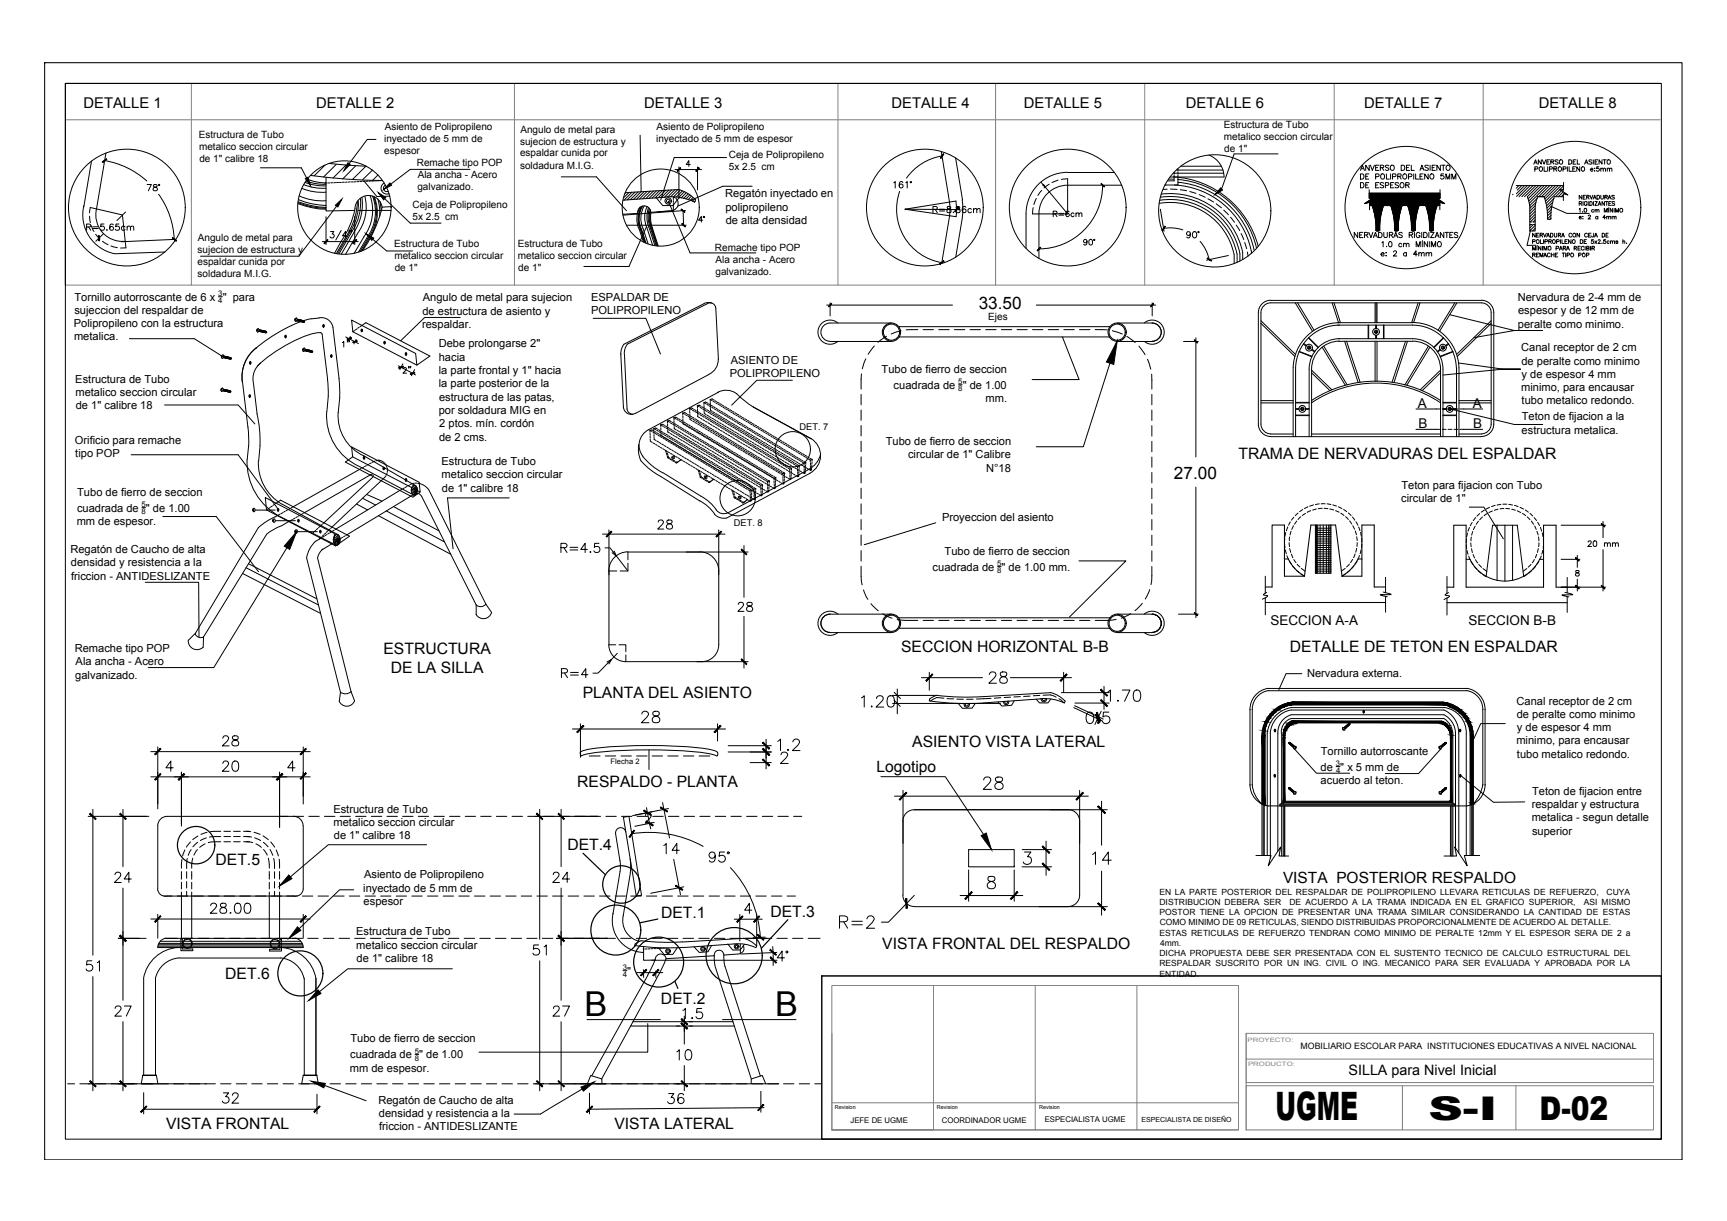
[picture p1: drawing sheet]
<svg xmlns="http://www.w3.org/2000/svg" width="420mm" height="297mm" viewBox="0 0 420 297" stroke-linecap="round" stroke-linejoin="round" font-family="sans-serif">
<defs><g id="words">
<text font-size="9.5" x="310.3" y="272.5">UGME</text>
<g font-size="8.4">
<text x="142.2" y="247.2">B</text>
<text x="188.6" y="247.2">B</text>
</g>
<g font-size="7.9">
<text x="347.5" y="272.4">S-I</text>
<text x="374.6" y="272.4">D-02</text>
</g>
<g font-size="6.6">
<text x="238.5" y="193.3">28</text>
<text x="264.9" y="211.7">14</text>
<text x="203.2" y="227.2">R=2</text>
</g>
<g font-size="6.2">
<text x="239.5" y="167.6">28</text>
<text x="208.8" y="173.2">1.20</text>
<text x="268.5" y="171.8">1.70</text>
<text x="155.2" y="177.1">28</text>
<text x="188.4" y="183.8">1.2</text>
</g>
<g font-size="5.7">
<text x="135.5" y="135.8">R=4.5</text>
<text x="263.2" y="177.1">0.5</text>
<text x="53.3" y="182.7">28</text>
<text x="53.3" y="188.7">20</text>
<text x="160.5" y="208.8">14</text>
<text x="26.8" y="215.9">24</text>
<text x="133.7" y="215.9">24</text>
<text x="171.4" y="211">95°</text>
<text x="50.4" y="223.3">28.00</text>
<text x="128.8" y="233.5">51</text>
<text x="20.1" y="237.4">51</text>
<text x="188" y="234.9">4°</text>
<text x="27.2" y="248.4">27</text>
<text x="133.7" y="248.4">27</text>
<text x="165.1" y="249.1">1.5</text>
<text x="163.7" y="258.9">10</text>
<text x="53.3" y="269.5">32</text>
<text x="161.6" y="269.9">36</text>
</g>
<g font-size="5.3">
<text x="159.1" y="129.8">28</text>
<text x="178.5" y="149.9">28</text>
<text x="135.8" y="166.2">R=4</text>
</g>
<g font-size="4.4">
<text x="34.9" y="47.6">78°</text>
<text x="226.1" y="52.9">R=8.86cm</text>
<text x="20.1" y="57.1">R=5.65cm</text>
<text x="172.5" y="55.4" transform="rotate(-90 172.5 55.4)">4°</text>
</g>
<g font-size="4.2">
<text x="238.1" y="75.1">33.50</text>
<text x="285.6" y="116.5">27.00</text>
</g>
<g font-size="3.8">
<text x="301.3" y="111.6">TRAMA DE NERVADURAS DEL ESPALDAR</text>
<text x="93.3" y="159">ESTRUCTURA</text>
<text x="219.2" y="158.7">SECCION HORIZONTAL B-B</text>
<text x="313.8" y="158.6">DETALLE DE TETON EN ESPALDAR</text>
<text x="95.1" y="163.6">DE LA SILLA</text>
<text x="141.8" y="169.9">PLANTA DEL ASIENTO</text>
<text x="221.9" y="181.8">ASIENTO VISTA LATERAL</text>
<text x="140.4" y="191.5">RESPALDO - PLANTA</text>
<text x="213.2" y="187.9">Logotipo</text>
<text x="138" y="206.7">DET.4</text>
<text x="52.4" y="210.5">DET.5</text>
<text x="312.1" y="214.7">VISTA POSTERIOR RESPALDO</text>
<text x="160.9" y="223.4">DET.1</text>
<text x="187.4" y="223.2">DET.3</text>
<text x="214.7" y="230.8">VISTA FRONTAL DEL RESPALDO</text>
<text x="54.8" y="238.1">DET.6</text>
<text x="160.8" y="244.2">DET.2</text>
<text x="40.4" y="274.7">VISTA FRONTAL</text>
<text x="149.5" y="274.7">VISTA LATERAL</text>
</g>
<g font-size="3.6">
<text x="20.3" y="26.2">DETALLE 1</text>
<text x="76.9" y="26.2">DETALLE 2</text>
<text x="156.7" y="26.2">DETALLE 3</text>
<text x="216.9" y="26.2">DETALLE 4</text>
<text x="249.1" y="26.2">DETALLE 5</text>
<text x="288.5" y="26.2">DETALLE 6</text>
<text x="331.9" y="26.2">DETALLE 7</text>
<text x="374.3" y="26.2">DETALLE 8</text>
</g>
<text font-size="3.5" x="328.1" y="261.6">SILLA para Nivel Inicial</text>
<g font-size="3.3">
<text x="345" y="99.3">A</text>
<text x="358.3" y="99.3">A</text>
<text x="345.1" y="104">B</text>
<text x="358.4" y="104">B</text>
<text x="309.1" y="152">SECCION A-A</text>
<text x="357.2" y="152.1">SECCION B-B</text>
</g>
<g font-size="2.7">
<text x="176.4" y="48">Regatón inyectado en</text>
<text x="176.5" y="51.2">polipropileno</text>
<text x="176.6" y="54.5">de alta densidad</text>
<text x="18.1" y="73.2">Tornillo autorroscante de 6 x &quot; para</text>
<text x="18.1" y="76.4">sujeccion del respaldar de</text>
<text x="102.8" y="76.6">de estructura de asiento y</text>
<text x="102.9" y="73.3">Angulo de metal para sujecion</text>
<text x="143.8" y="73.2">ESPALDAR DE</text>
<text x="143.8" y="76.5">POLIPROPILENO</text>
<text x="369.3" y="73.2">Nervadura de 2-4 mm de</text>
<text x="369.3" y="76.5">espesor y de 12 mm de</text>
<text x="18" y="79.6">Polipropileno con la estructura</text>
<text x="18" y="82.8">metalica.</text>
<text x="102.7" y="79.8">respaldar.</text>
<text x="369.3" y="79.7">peralte como minimo.</text>
<text x="106.8" y="84.5">Debe prolongarse 2&quot;</text>
<text x="106.8" y="87.8">hacia</text>
<text x="177.8" y="88.5">ASIENTO DE</text>
<text x="370.1" y="85.5">Canal receptor de 2 cm</text>
<text x="370.1" y="88.7">de peralte como minimo</text>
<text x="18.3" y="93.1">Estructura de Tubo</text>
<text x="106.8" y="91">la parte frontal y 1&quot; hacia</text>
<text x="106.8" y="94.2">la parte posterior de la</text>
<text x="177.6" y="91.8">POLIPROPILENO</text>
<text x="214.5" y="90.7">Tubo de fierro de seccion</text>
<text x="217.4" y="94.5">cuadrada de &quot; de 1.00</text>
<text x="370.1" y="95.2">minimo, para encausar</text>
<text x="370.2" y="92">y de espesor 4 mm</text>
<text x="18.4" y="96.3">metalico seccion circular</text>
<text x="18.4" y="99.5">de 1&quot; calibre 18</text>
<text x="106.8" y="100.7">por soldadura MIG en</text>
<text x="106.8" y="97.5">estructura de las patas,</text>
<text x="239.8" y="97.8">mm.</text>
<text x="370.2" y="98.4">tubo metalico redondo.</text>
<text x="106.8" y="107.2">de 2 cms.</text>
<text x="106.9" y="103.9">2 ptos. mín. cordón</text>
<text x="370.2" y="105.5">estructura metalica.</text>
<text x="370.2" y="102.3">Teton de fijacion a la</text>
<text x="18.2" y="108">Orificio para remache</text>
<text x="18.3" y="111.3">tipo POP</text>
<text x="107.4" y="113.2">Estructura de Tubo</text>
<text x="215.5" y="108.3">Tubo de fierro de seccion</text>
<text x="220.9" y="111.5">circular de 1&quot; Calibre</text>
<text x="107.4" y="116.4">metalico seccion circular</text>
<text x="107.5" y="119.6">de 1&quot; calibre 18</text>
<text x="239.9" y="114.8">N°18</text>
<text x="340.9" y="119">Teton para fijacion con Tubo</text>
<text x="18.7" y="124.5">cuadrada de &quot; de 1.00</text>
<text x="18.8" y="120.6">Tubo de fierro de seccion</text>
<text x="340.9" y="122.2">circular de 1&quot;</text>
<text x="18.7" y="127.7">mm de espesor.</text>
<text x="229.2" y="126.7">Proyeccion del asiento</text>
<text x="17.1" y="134.5">Regatón de Caucho de alta</text>
<text x="17.3" y="137.7">densidad y resistencia a la</text>
<text x="229.8" y="134.9">Tubo de fierro de seccion</text>
<text x="17.3" y="141">friccion - ANTIDESLIZANTE</text>
<text x="226.9" y="138.8">cuadrada de &quot; de 1.00 mm.</text>
<text x="18.2" y="158.6">Remache tipo POP</text>
<text x="18.4" y="161.9">Ala ancha - Acero</text>
<text x="18.3" y="165.1">galvanizado.</text>
<text x="318" y="164.8">Nervadura externa.</text>
<text x="369" y="171.4">Canal receptor de 2 cm</text>
<text x="369" y="174.7">de peralte como minimo</text>
<text x="369" y="177.9">y de espesor 4 mm</text>
<text x="321.3" y="183.6">Tornillo autorroscante</text>
<text x="368.9" y="181.1">minimo, para encausar</text>
<text x="369" y="184.3">tubo metalico redondo.</text>
<text x="321.3" y="187.5">de &quot; x 5 mm de</text>
<text x="321.3" y="190.7">acuerdo al teton.</text>
<text x="81.1" y="197.7">Estructura de Tubo</text>
<text x="372.6" y="196.6">respaldar y estructura</text>
<text x="372.7" y="193.4">Teton de fijacion entre</text>
<text x="81.1" y="200.9">metalico seccion circular</text>
<text x="372.6" y="199.8">metalica - segun detalle</text>
<text x="372.7" y="203">superior</text>
<text x="81.2" y="204.1">de 1&quot; calibre 18</text>
<text x="88.6" y="213.7">Asiento de Polipropileno</text>
<text x="88.4" y="216.9">inyectado de 5 mm de</text>
<text x="88.5" y="220.1">espesor</text>
<text x="86.6" y="227.6">Estructura de Tubo</text>
<text x="86.7" y="230.8">metalico seccion circular</text>
<text x="86.8" y="234">de 1&quot; calibre 18</text>
<text x="152.6" y="237.1">&quot;</text>
<text x="85.2" y="257.5">cuadrada de &quot; de 1.00</text>
<text x="85.2" y="253.6">Tubo de fierro de seccion</text>
<text x="85.1" y="260.7">mm de espesor.</text>
<text x="92.1" y="268.5">Regatón de Caucho de alta</text>
<text x="92.2" y="271.8">densidad y resistencia a la</text>
<text x="92.2" y="275">friccion - ANTIDESLIZANTE</text>
</g>
<g font-size="2.4">
<text x="48.4" y="33.6">Estructura de Tubo</text>
<text x="93.5" y="34.6">inyectado de 5 mm de</text>
<text x="93.6" y="31.7">Asiento de Polipropileno</text>
<text x="126.5" y="35.2">sujecion de estructura y</text>
<text x="126.6" y="32.3">Angulo de metal para</text>
<text x="159.6" y="34.6">inyectado de 5 mm de espesor</text>
<text x="159.8" y="31.7">Asiento de Polipropileno</text>
<text x="297.7" y="31.2">Estructura de Tubo</text>
<text x="297.8" y="34.1">metalico seccion circular</text>
<text x="48.4" y="36.5">metalico seccion circular</text>
<text x="48.5" y="39.4">de 1&quot; calibre 18</text>
<text x="93.5" y="37.5">espesor</text>
<text x="101.4" y="40.5">Remache tipo POP</text>
<text x="126.5" y="38.1">espaldar cunida por</text>
<text x="126.5" y="41">soldadura M.I.G.</text>
<text x="177.3" y="38.4">Ceja de Polipropileno</text>
<text x="177.3" y="41.3">5x 2.5 cm</text>
<text x="297.8" y="37">de 1&quot;</text>
<text x="101.5" y="46.3">galvanizado.</text>
<text x="101.6" y="43.4">Ala ancha - Acero</text>
<text x="100.4" y="50.6">Ceja de Polipropileno</text>
<text x="100.4" y="53.5">5x 2.5 cm</text>
<text x="48.1" y="58.7">Angulo de metal para</text>
<text x="48" y="64.5">espaldar cunida por</text>
<text x="48.1" y="61.6">sujecion de estructura y</text>
<text x="95.9" y="60.2">Estructura de Tubo</text>
<text x="96" y="63.1">metalico seccion circular</text>
<text x="96" y="66">de 1&quot;</text>
<text x="126" y="60.2">Estructura de Tubo</text>
<text x="126" y="63.1">metalico seccion circular</text>
<text x="173.9" y="61">Remache tipo POP</text>
<text x="174.1" y="63.9">Ala ancha - Acero</text>
<text x="48.1" y="67.5">soldadura M.I.G.</text>
<text x="126.1" y="66">de 1&quot;</text>
<text x="174.1" y="66.8">galvanizado.</text>
<text x="240.4" y="77.9">Ejes</text>
</g>
<g font-size="2.3">
<text x="194.5" y="104.6">DET. 7</text>
<text x="178.5" y="127.9">DET. 8</text>
</g>
<g font-size="2.1">
<text x="282.1" y="217.6">EN LA PARTE POSTERIOR DEL RESPALDAR DE POLIPROPILENO LLEVARA RETICULAS DE REFUERZO,</text>
<text x="282.1" y="220.1">DISTRIBUCION DEBERA SER</text>
<text x="313.7" y="220.1">DE ACUERDO A LA TRAMA INDICADA EN EL GRAFICO SUPERIOR,</text>
<text x="385.3" y="220.1">ASI MISMO</text>
<text x="390.8" y="217.6">CUYA</text>
<text x="282.1" y="227.6">ESTAS RETICULAS DE REFUERZO TENDRAN COMO MINIMO DE PERALTE 12mm Y EL ESPESOR SERA DE 2 a</text>
<text x="282.1" y="222.6">POSTOR TIENE LA OPCION DE PRESENTAR UNA TRAMA SIMILAR CONSIDERANDO LA CANTIDAD DE ESTAS</text>
<text x="282.1" y="225.1">COMO MINIMO DE 09 RETICULAS, SIENDO DISTRIBUIDAS PROPORCIONALMENTE DE ACUERDO AL DETALLE.</text>
<text x="282.1" y="232.6">DICHA PROPUESTA DEBE SER PRESENTADA CON EL SUSTENTO TECNICO DE CALCULO ESTRUCTURAL DEL</text>
<text x="282.2" y="230.1">4mm.</text>
<text x="282.1" y="235.1">RESPALDAR SUSCRITO POR UN ING. CIVIL O ING. MECANICO PARA SER EVALUADA Y APROBADA POR LA</text>
<text x="282.1" y="237.6">ENTIDAD.</text>
<text x="316.4" y="255.1">MOBILIARIO ESCOLAR PARA INSTITUCIONES EDUCATIVAS A NIVEL NACIONAL</text>
</g>
<g font-size="1.9">
<text x="53.1" y="72">3</text>
<text x="53.1" y="73.8">4</text>
<text x="233.1" y="93.4">5</text>
<text x="233.1" y="95.2">8</text>
<text x="34.4" y="123.3">5</text>
<text x="34.4" y="125.1">8</text>
<text x="242.6" y="137.6">5</text>
<text x="242.6" y="139.5">8</text>
<text x="325" y="186.3">3</text>
<text x="325.1" y="188.1">4</text>
<text x="151.5" y="235.9">3</text>
<text x="151.5" y="237.7">4</text>
<text x="100.9" y="256.3">5</text>
<text x="100.9" y="258.1">8</text>
<text x="206.9" y="273.3">JEFE DE UGME</text>
<text x="229.1" y="273.3">COORDINADOR UGME</text>
<text x="254.2" y="273.1">ESPECIALISTA UGME</text>
</g>
<text font-size="1.8" x="148.5" y="185.9">Flecha 2</text>
<text font-size="1.7" x="277.7" y="273.1">ESPECIALISTA DE DISEÑO</text>
<g font-size="1.5" fill="#808080">
<text x="303.5" y="253.4">PROYECTO:</text>
<text x="303.6" y="259.3">PRODUCTO:</text>
</g>
<g font-size="1.3">
<text x="203.1" y="269.8">Revision</text>
<text x="228" y="269.8">Revision</text>
<text x="252.8" y="269.8">Revision</text>
</g>
</g></defs>
<!-- layer: 0 -->
<g fill="none" stroke="#000" stroke-width=".24">
<path d="M22.3 39.2l-1.9 11.1M25.8 37.3l-2.3 13.5a6.5 6.5 0 0 0 6.9 7.9M80 39.8l9.1 .6M91.5 33.9h-2.1l-4.5 5.9M155.7 32.9l.3 13.7M164 38.3l-3.3 10.4M229 36.9l2 12.3M232.5 38.4l1.7 10.3M294.1 37.7a5.8 5.8 0 0 1 3.7 5.3M300.3 37.4l-3.1 8.5M403.9 20.3h-388v49.1M20.4 50.1a9.6 9.6 0 0 0 7.5 11.6"/>
<path d="M22 50.5l-.2 1.3M24.9 58.7l1.4 .8M27 59.8l1.6 .5M42.8 58.2l-13.3 .6M72.5 49.5a20.1 20.1 0 0 0 6.8 1.4M72.5 49.3a19.6 19.6 0 0 0 6.7 1.4M72.5 49.1a21.6 21.6 0 0 0 6.9 1.4M72.6 48.6a19.2 19.2 0 0 0 6.7 1.4M72.8 47.7a13.7 13.7 0 0 0 6.5 1.1M73.3 40.8l1.3 2.5M73.4 45.8a12.9 12.9 0 0 0 5.9 1M73.9 44.9a12.9 12.9 0 0 0 5.4 .9"/>
<path d="M74.2 44.4l2.1 .6 3 .2M74.5 44l2.7 .7 2.1 .1M74.8 43.6l1.8 .6 2.7 .3M75.6 42.7a139.3 139.3 0 0 0 17.5 1.2l-.5 .1M79.5 44.5h-.5M79.7 44.5h.5M80.5 44.5h.4M81.6 44.4l-.4 .1M81.9 50.1l-9.2 12.2M82.4 44.4h-.5M82.6 44.4h.4M82.9 58.9l-1.5 2.7"/>
<path d="M83.3 44.3h.5M84.5 44.3h-.5M85.1 56l-3.3 5.7M85.2 44.3h-.5M85.4 56.1l-3.3 5.6M85.5 44.3h.4M85.7 56.3l-3.2 5.5M86.2 56.4l-3.2 5.4M86.6 44.2l-.5 .1M86.9 49a14.9 14.9 0 0 1-1.8 7M86.9 56.9l-2.8 5M87.1 51.2h8.1"/>
<path d="M87.2 48.8a12 12 0 0 1-1.9 7.3M87.3 44.2h-.4M87.6 44.2h.4M87.7 48.3a12.5 12.5 0 0 1-2 7.9M88.1 48a12.4 12.4 0 0 1-2 8.5M88.3 44.1h.5M88.8 47.8a10.7 10.7 0 0 1-1.9 9.1M89.5 44.1h-.5M89.6 58.3l-1.6 2.8M90 47.6a10.7 10.7 0 0 1-1.5 10.1l-2.3 3.9M90.2 44l-.5 .1M90.4 44h.5"/>
<path d="M90.6 47.7a10.7 10.7 0 0 1-1.5 10.3l-1.9 3.3M90.7 58.2l3.4 2.9M90.9 47.8a10.7 10.7 0 0 1-1.5 10.3l-1.8 3.1M91.1 47.9a10.7 10.7 0 0 1-1.5 10.4M91.1 44h.5M91.9 48.4l.5 2.4v1.8M92.3 44h-.5M92.4 49l.3 2.3M93 50.4a3.3 3.3 0 0 0-3.5-2.8 3.3 3.3 0 0 0-3.2 3.1 20.1 20.1 0 0 1-3.4 8.1M93 50.4a31.5 31.5 0 0 1-4.8 10.6M93.6 48.3l6.2 6M99.8 41.2l-4.7 3.6"/>
<path d="M145.1 43l7.3 8.3M152.5 54.8h14.4M155.5 55.8l1 3.1M155.7 50.4a5.7 5.7 0 0 0-.2 5.3M156.1 55.7l1.1 3.5M156.1 50.2a5.9 5.9 0 0 0-.3 5.6l1 3.2M156.2 50.2a5.9 5.9 0 0 0-.3 5.5l1.1 3.4M156.3 50.1a5.9 5.9 0 0 0-.3 5.6M156.8 50.1a5.9 5.9 0 0 0-.4 5.5l1.3 3.7M157.3 55.1l-4.3 9.7M157.4 55.4l1.4 4.3M157.5 50.2a5.9 5.9 0 0 0-.1 5.1"/>
<path d="M157.8 50.4l-.3 1.4v2.1l1.8 5.8M158 50.7l-.3 1.2 .1 2 1.8 5.9M158.2 51l-.2 1.2v1.7l1.8 5.9M158.3 51.2l-.2 1.9 .3 2M158.3 51.7a1.59 1.59 0 0 0-1.7-1.6 1.59 1.59 0 0 0-1.4 1.8M158.4 51.6l-.1 1.3 .2 1.9 1.6 5M158.5 55.1l1.5 4.7M161.9 47.9a13.4 13.4 0 0 1 7.1 1.2M161.9 48l-10.3 .7M162.6 48.9l5.3 12.6M163.6 51.3l-3.6 .2M163.8 47.9l.4 .2"/>
<path d="M163.8 48.1v.4M163.8 48.8v.4M163.8 49.5v.5M164.2 41.2h6.5M164.5 48.3l.2 .4M164.7 48.6a1.67 1.67 0 0 1-.9 2.5M164.9 46.1l2 .7 2.3 1.8M165 46.1l-12.9 .8M165.2 40.6v7.7M166.2 51.2l.1 3.6M166.8 51.2l-15.2 1.1M167.9 40h-1l.7-.9v1.4"/>
<path d="M169.2 48.7l-.2 .5M169.7 40.6v5.6M175.8 45.3l-10.9 4.8M231 52.4l-1.9 11.7M234.1 52.9l-1.6 9.6M249.6 52v8.4M252.1 48.3l-.6 1.5M252.8 52v10.8M253.3 44.3l1 1.2-.6-.5M253.4 46.3l-.9 1.3M253.9 44.8l5.8 7.2M255.3 44.8l-1.3 .9"/>
<path d="M256.2 52l.8-.1 .2-.3-.2-.2h-.8v1.3M256.7 52l.5 .7M257.4 43.8l-1.5 .6M257.6 51.9h1.2M257.6 52.3h1.2M258.2 43.7l1.5-.2v8.5h-8.5l.2-1.5M259.7 45.1a7 7 0 0 0-6.9 6.9M259.7 41.9a10.1 10.1 0 0 0-10.1 10.1M259.7 42h11.4M259.7 45.1h13.2M260.1 51.5l-.1-.1a.68 .68 0 0 0-.8 .5 .68 .68 0 0 0 .5 .8 .41 .41 0 0 0 .4-.4 .41 .41 0 0 0-.3-.4 .41 .41 0 0 0-.5 .4M261.3 52a.42 .42 0 0 0-.6-.1 .42 .42 0 0 0 0 .7 .42 .42 0 0 0 .6-.1"/>
<path d="M261.8 52.1l.3-.3 .4 .1v.8M261.8 51.8v.9M262.5 52.1l.3-.3 .4 .1v.8M264.4 58.7a.43 .43 0 0 1-.6 .3 .43 .43 0 0 1-.1-.7 .43 .43 0 0 1 .7 .1v.3a.63 .63 0 0 1-.5 .9l-.2-.2M265.1 58.3l.2-.1a.73 .73 0 0 1 .5 .7 .73 .73 0 0 1-.5 .7l-.3-.2v-.9zM268.3 45a15.5 15.5 0 0 1-15.6 15.6M282 49.5a15.9 15.9 0 0 1 18.2 12.4M282.1 48.7a16.6 16.6 0 0 1 18.8 13l.1 2.2M282.3 48a17.3 17.3 0 0 1 19.3 13.6M282.5 47.2a18 18 0 0 1 19.8 14.2v1.7M284 46l-1 .1M284.3 43.6h1.3"/>
<path d="M284.7 43.1h13.1M284.8 46l1.6 .1M285.5 43a22.7 22.7 0 0 1 20.6 16.9M285.5 42.1h12.2M285.7 42.6v.8M285.7 43.6v.4h-1.7M285.7 41.9v.5M285.7 45a20.1 20.1 0 0 1 18.7 16M286.2 41.4h11.3M286.5 43.7a21.5 21.5 0 0 1 19.2 16.7M286.5 44.3a20.8 20.8 0 0 1 18.6 16.5M286.6 42.5v2.5h-3.2h.3"/>
<path d="M286.6 41.1v.5M286.6 41.8v.5M287.1 46.2l1.6 .2M287.3 40.4h9.9M289.5 46.6l1.5 .4M291.7 47.3l1.5 .7M293.9 48.4l1.4 .8M295.9 49.6l1.3 1M297.7 51.1l1.2 1.2M299.4 52.8l.9 1.3M300.8 54.8l.8 1.3M301.9 56.8l.7 1.5"/>
<path d="M302.8 59l.5 1.5M372.4 55.9l-.9 3.8h2.2M377.3 50.2l3.9 1.7h5.5M30.6 60.3h-1.3M40.1 61.3l-12.2 .4M62.8 80l.2 .2v.3l-.4 .2M62.9 79.9l-.5 .4 .3 .5M71.8 77.5v.2l.2 .1h-.2v.1M72.1 77.4l.2 .2v.3l-.4 .3M72.2 77.4l-.5 .3 .3 .5M72.3 77.7l-.1 .3M72.4 77.7l-.1 .4"/>
<path d="M72.5 77.7l-.1 .4M72.6 77.8l-.1 .3M72.7 77.8l-.1 .3M72.7 77.8v.3M72.8 77.8v.3M72.9 77.8l-.1 .3M73 77.8l-.1 .4M73 77.8v.4l.1-.4M73.2 77.9l-.1 .3M73.3 77.9l-.1 .3M73.3 77.9v.4M73.4 77.9v.4"/>
<path d="M73.5 78l-.1 .3M73.6 78l-.1 .3M73.6 78v.3M73.7 78l-.1 .3M73.8 78l-.1 .4 .1-.4M73.9 78v.4v-.4M74 78.4v-.3l.2 .2-.3 .1M74.1 78.2l-.1 .1M75.7 77.5a33.9 33.9 0 0 0-13.4 7.2M77.6 77.3a2.86 2.86 0 0 1 3.4 2.4M77.6 77.4l-1.8 .2M78.6 79.1h.2l-.1 .4z"/>
<path d="M81 79.7l1.5 12.4M112 77.2h-8.7l-5.8 5.7M144.3 77.4h12.8l3.6 8.7M171.3 73.9l-19.5 9.8-.7 1.5-.1 1M173.2 73.7l-1.2-.1-.7 .2M201.1 74.2h30.6M202 73.7v3.1M203.8 78.6a2.94 2.94 0 0 0-4 .2 2.94 2.94 0 0 0 0 4 2.94 2.94 0 0 0 4 .3M216.9 78.6h-15a2.22 2.22 0 0 0-2.2 2.2 2.22 2.22 0 0 0 2.2 2.2M252.1 74.2h29.1M271.8 78.6h8.5M278.4 78.6a2.94 2.94 0 0 1 4 .2 2.94 2.94 0 0 1 0 4 2.94 2.94 0 0 1-4 .3"/>
<path d="M280.3 78.6a2.22 2.22 0 0 1 2.2 2.2 2.22 2.22 0 0 1-2.2 2.2M280.3 73.7v3.1M300.3 61.9v2.2M301.7 61.6v1.9M303.5 61.3l.1 1M304.4 61v.7M306.8 78l8.4 8.2M306.8 78.7l8.2 8M309.2 73a3 3 0 0 0-3.1 3.1v27.1a3 3 0 0 0 3.1 3M309.2 73.1h51.2M315.1 73.7l4.2 6.9M315.7 73.7l4 6.6"/>
<path d="M324.1 73.7l1.6 4.8M324.6 73.7l1.5 4.8M325.4 79.1h18.3M325.4 78.5h18.3M325.9 79.1a10.7 10.7 0 0 0-10.7 10.4v16.7M325.9 78.5a11.3 11.3 0 0 0-11.3 10.9v16.8M334.5 73.7v4.8M334.8 73.7v4.8M335 73.7v4.8M343.6 79.1a10.7 10.7 0 0 1 10.7 10.4M343.6 78.5a11.3 11.3 0 0 1 11.3 10.9M345 73.7l-1.6 4.8"/>
<path d="M345.5 73.7l-1.6 4.8M352.7 76.6l15.7 3.8-9.8 1.7M353.9 73.7l-4 6.6M354.4 73.7l-4.1 6.9M360.4 73a3 3 0 0 1 3 3.1v27.1a3 3 0 0 1-3 3M360.4 73.7a2.39 2.39 0 0 1 2.4 2.4v27.1a2.39 2.39 0 0 1-2.4 2.4M360.4 73.7h-51.2a2.39 2.39 0 0 0-2.4 2.4v27.1a2.39 2.39 0 0 0 2.4 2.4M362.8 78l-8.4 8.2M362.8 78.7l-8.3 8M47.3 82.4l6.7 4.2M53.9 94.6l.1 .2-.2 .2M54 86.5v.2l.1 .1-.1 .1"/>
<path d="M54.1 94.4l.2 .2v.4l-.4 .2M54.2 94.4l-.5 .4 .3 .5M54.2 86.4l.2 .2v.3l-.4 .2M54.3 86.3l-.5 .4 .3 .5M54.3 94.7l-.1 .3M54.4 94.7l-.1 .4 .1-.4M54.5 86.6l-.1 .4M54.5 94.7l-.1 .4M54.5 94.8v.3M54.5 86.6v.4M54.6 94.8v.3M54.6 86.7v.3"/>
<path d="M54.7 94.8l-.1 .3M54.7 86.7l-.1 .3M54.8 94.8l-.1 .4M54.8 86.7l-.1 .3M54.8 86.7l-.1 .4M54.9 94.8l-.1 .4M54.9 86.7l-.1 .4M54.9 94.9v.3M54.9 86.7v.4M55 94.9l-.1 .3M55 86.8l-.1 .3M55.1 94.9l-.1 .3"/>
<path d="M55.1 86.8l-.1 .3M55.1 95.2l.1-.3-.1 .3M55.1 87.1l.1-.3-.1 .4M55.3 94.9l-.1 .3M55.3 86.8l-.1 .4M55.4 94.9l-.1 .4 .1-.4M55.4 86.9l-.1 .3 .1-.3M55.5 94.9l-.1 .4M55.5 86.9l-.1 .3M55.5 95l-.1 .3M55.6 95l-.1 .3M55.6 86.9l-.1 .3"/>
<path d="M55.6 95v.4M55.6 86.9v.3M55.7 95v.4M55.7 86.9v.4M55.8 95l-.1 .4M55.8 86.9l-.1 .4M55.9 95.1l-.1 .3M55.9 86.9l-.1 .4M55.9 87l-.1 .3M56 95.1l-.1 .3M56 87l-.1 .3M56.1 87v.4v-.4"/>
<path d="M56.1 95.1l.1 .2-.2 .2M56.1 95.1l-.1 .3M56.1 95.2v.2M56.2 87.1l.1 .2-.2 .1M56.2 87.1v.2M59 92.9l1.4 11.6 .1 4M60.7 96.2h.1v.3zM60.8 88.1h.2l-.1 .3zM61.7 93.3l.8 7.4a28.6 28.6 0 0 1 .7 7.7l-.3 3.7M62.5 84.5a8.9 8.9 0 0 0-3.5 8.4M62.6 80.1l.1 .3-.1 .1M63 80.6l.1-.4-.1 .4"/>
<path d="M63.1 80.3v.3M63.2 80.3l-.1 .3M63.3 80.3l-.1 .3M63.4 80.3l-.1 .3M63.4 80.3l-.1 .4M63.4 88.3a4.8 4.8 0 0 0-1.7 5M63.4 80.7l.2-.4-.2 .4M63.6 80.4v.3M63.7 80.4v.3M63.8 80.4l-.1 .4M63.9 80.4l-.1 .4 .1-.4M64 80.5l-.1 .3"/>
<path d="M64.1 80.5l-.1 .3M64.1 80.8l.2-.3-.1 .3M64.2 80.8l.2-.3-.1 .4M64.4 80.9l.1-.4-.1 .4M64.6 80.6l-.1 .3M64.7 80.6l-.1 .3M64.8 80.6l.1 .3-.2 .1M64.8 80.9v-.2v.2M69.4 81.7h.2l-.1 .4zM73.8 84.9l.1 .2-.2 .1M74 84.7l.2 .2v.3l-.4 .2M74.1 84.7l-.5 .3 .3 .5"/>
<path d="M74.2 84.9v.5zM74.3 85v.4l.1-.4M74.4 85v.4l.1-.4M74.6 85v.4v-.3M74.7 85.1l-.1 .3M74.7 85.1v.3M74.8 85.1l-.1 .4M74.9 85.1l-.1 .4M75 85.2l-.1 .3M75 85.5l.1-.3-.1 .3M75.2 85.2v.4v-.4M75.3 85.2l-.1 .3"/>
<path d="M75.3 85.2v.4M75.4 85.2v.4l.1-.4M75.5 85.3v.3M75.6 85.3v.3M75.7 85.3l-.1 .3M75.7 85.7l.1-.4-.1 .4M76 85.4l-.1 .3M76 85.5v.1M76.1 85.6l-.2-.3-.1 .4M76.1 85.6l-.3 .1M77.9 80.9l.5 .5M78 80.9a19.9 19.9 0 0 0-9.3 3.6 29.9 29.9 0 0 0-6.1 4.6"/>
<path d="M78.4 81.4l1.4 12.6 .1 2.4-.4 3.7M80.5 86.5h.2l-.1 .3zM82.5 92.1l.2 3.9a23.1 23.1 0 0 0-.2 7.6 10.7 10.7 0 0 0 6.1 7.3M87.9 80.2h.2l-.1 .4zM93.5 83.2h.1v.3zM98.7 86h.1v.3zM151 86.1l.7 12.9M151.9 86.2l.2-1.6 .6-.9 19.4-9.9a1.38 1.38 0 0 1 2 1.1l.7 12.5M151.9 86.2l.7 13.3M152.6 99.5a1.38 1.38 0 0 0 1.3 1.3M174.5 95.5a4.3 4.3 0 0 1 4.8 .3M174.7 87.3a3.9 3.9 0 0 1-2.3 3.8l-17.8 9.5a1.97 1.97 0 0 1-2.9-1.6"/>
<path d="M174.8 95.4l-17.1 9.2a4.3 4.3 0 0 0-1.3 6.4M179.3 95.8l1.6 1.5 2.4 1.7M183.3 99l14 7.7M192.8 92.5h-8.7l-6.1 6.1M202 83.1h14.9M209.5 95.9v2.6M209.5 99.8v2.4M209.6 90.9l-.1 3.8M210.6 87.3l-.8 2.4M212.7 84.2l-1.5 2M215.7 81.8l-2.1 1.5M219.2 80.4l-2.4 .9"/>
<path d="M223.3 80.2h-2.8M224.6 80.2h2.5M228.4 80.2h2.5M232.2 80.2h2.5M236 80.2h2.5M239.8 80.2h2.5M243.6 80.2h2.6M247.4 80.2h2.5M251.2 80.2h2.5M255 80.2h2.5M258.5 82l4 10.3h-11.4M258.8 80.2h2.6"/>
<path d="M262.6 80.2h2.6M266.4 80.2h3M270.6 80.4l2.4 .9M271.7 83.1l-8.1 25.6h-11.5M271.8 83.1h8.5M274.1 81.8l2.1 1.5M277.1 84.2l1.5 2.1M279.2 87.4l.8 2.4M280.2 91v3.7M280.2 95.9v2.6M280.2 99.8v2.5M287.9 83.1h3.6"/>
<path d="M290.9 82.2v29M306.8 97.5h7.8M306.8 98h7.8M319.1 90.1l4.9 4.7M319.1 90.7l4.5 4.4M319.1 97.4a28.5 28.5 0 0 1 31.3 0M319.1 98a28 28 0 0 1 31.3 0M321.7 84.5l5.6 9.2M322.1 84.2l5.7 9.5M325.7 82.4h18M325.7 83h18M325.9 82.4a7.4 7.4 0 0 0-7.4 7.4v16.4"/>
<path d="M325.9 83a6.8 6.8 0 0 0-6.8 6.8v16.4M327.1 83l3.3 10.1M327.6 83l3.3 10M334.5 83v9.8M335 83v9.8M342 83l-3.3 10M342.4 83l-3.3 10.1M343.7 82.4a7.4 7.4 0 0 1 7.4 7.4v16.4M343.7 83a6.8 6.8 0 0 1 6.8 6.8v16.4M347.5 84.2l-5.7 9.5M347.9 84.5l-5.6 9.2M349.4 99.5h1"/>
<path d="M350.5 90.1l-5 4.7M350.5 90.7l-4.5 4.4M350.9 99.5h.9M352.3 99.5h1M352.7 99.5l15.7 3.8M353.7 99.5h1M354.4 89.5v16.7M355 88.3l10.7 1.5h4.2h-4.2l-14.6 1.4M355 89.5v16.7M355 97.5h7.8M355 98h7.8M355.2 99.5h.9"/>
<path d="M57.9 110.6l9.8 13.3M60.1 111.8a15.1 15.1 0 0 0 8.3 14l13.4 6.8M60.5 108.5l-.4 3.3M62.9 112.1a11.5 11.5 0 0 0 5.7 10.6M79.5 100.1a13.5 13.5 0 0 0 7.9 13.4M87.5 114.2l-16.2 9.1M87.5 113.5l13.2 7M88.5 111.2h.1v.4zM88.6 110.9l12.6 7.3M90.1 115.5l-16 9.2M90.7 116.1l-11.9 11.1M91.8 112l.4-.1 .8 .3 .9 .9"/>
<path d="M92.7 116.9l-11.9 11.3M93.3 113.8h.1v.3zM97.3 119.3l-15.6 9.4M98.7 116.6h.1v.3zM100.5 118.1l.3-.1a1.35 1.35 0 0 1 .7 1.2 1.35 1.35 0 0 1-.7 1.3 1.4 1.4 0 0 1-.3-2.4zM101.9 117.6l1.5 .7 .8 .7M104.3 119l13.9 28 1.4 2M155.4 108.2v2.3l.5 1.6M156 112.1a16.4 16.4 0 0 0 4.8 3.8l9.4 5.9a11.3 11.3 0 0 1 4.1 3.7l1.4 .6 1-.1 20.4-10.9M156.4 111a15.4 15.4 0 0 0 4.8 4M161.3 115l9.3 5.7M196.6 114.3l-19.6 10.4a2.14 2.14 0 0 1-2.7-.7"/>
<path d="M197.3 106.7a4.8 4.8 0 0 1-.2 8.4M199.6 110.6l-.5 1.3-.8 1.1-1.7 1.2M209.5 103.5v2.6M209.5 107.3v2.6M209.5 111.1v2.6M209.5 114.9v2.6M209.5 118.8v2.5M280.2 103.6v2.5M280.2 107.4v2.5M280.2 111.2v2.5M280.2 114.9v2.6M280.2 118.8v2.5"/>
<path d="M290.9 118.5v31.8M309.2 106.2h51.2M309.2 105.6h5.4M319.1 105.6h31.4M349.4 104.5h1M350.9 104.5h.9M352.3 104.5h1M353.7 104.5h1M355 105.6h5.4M355.2 104.5h.9M39.6 125.7h13l10.3 13.4M59 139.5l19 9.7"/>
<path d="M59.8 138.1l17.7 9.1M60.4 137.1l16.7 8.6M61.5 123.8l.2 .3h-.2l.1 .2M61.7 123.7l.3 .3v.3l-.3 .2M61.8 123.6l-.3 .5 .3 .4M62 124.1h5M64.8 130l-15.3 25M66.4 126.5l.2 .2-.2 .1M66.9 125.7l-1.8 1-2.3 1.7-15.2 25.6M67 126.7h4.9M67.6 123.9h.1v.3zM67.6 125.4l-.6 .3"/>
<path d="M68.4 127.9l-1.6 .8-2 1.3M68.7 122.7l13.6 7.4M70.4 126.8l-2 1.1M71.8 129.1l.2 .3h-.2l.1 .2M72 129.7l-20 32.7h-15.9M72 128.9l.3 .2v.3l-.3 .3M72.1 128.9l-.4 .4 .4 .5M72.3 129.3h4.9M72.5 126.5h.2l-.1 .3zM74.6 135.8l8.2 32.6-.3 2.2a2.01 2.01 0 0 0 1.9 1.2 2.01 2.01 0 0 0 1.9-1.3l-.9-2.2-8.1-32.4M76.8 131.7l-.9 1-.7 1.1-.6 2M77.9 129.2h.1l-.1 .3z"/>
<path d="M77.9 130.9l-.2 .2M78 131l-1.2 .7M78.5 133.6l-.7 .8-.6 1.4M80.7 132.3l-2.4 1.5M81.4 130.2a.75 .75 0 0 1 .9-.1 .75 .75 0 0 1 .4 .8v.8a.79 .79 0 0 1-.8 .9 .79 .79 0 0 1-.8-.9v-.8zM86.7 122.6l2.7 1.5M88.2 121.2l3.2 1.7M89.3 120.3l3.6 1.6M92.1 125.4l17.6 9.4M94 124.3l14.1 7.5M95.7 123.2l11.1 5.9M99.9 120.7l-15.5 9.4"/>
<path d="M101.7 120l.5 .3 .4 .5 13.3 26.4M108.9 121.1l1.3 12.4M146.6 129.9h29.8M147.2 133.3h1.2l4.4 5.6M148.2 128.9v28h1.6M148.2 138.9h1.9M149.4 134.1l.5 1.1-1-.7M152.7 134.3a4.6 4.6 0 0 0-4.6 4.6M152.8 137v1.9h-1.9M170.2 134.3a4.6 4.6 0 0 1 4.7 4.6M170.6 120.7l1.8 1.2 1.9 2.2M174.9 128.9v27.9a4.1 4.1 0 0 1-4.2 4.2"/>
<path d="M181 132.7v12.6M182 134.3h-29.2v1.9M209.5 137.8v2.4l.2 2.1M209.5 122.6v2.5M209.5 126.4v2.5M209.5 130.1v2.6M209.5 134v2.5M227.7 127.2l-17.4 5.3M262.5 136.5h11.4l-13.7 13.6M280.2 137.8v3.6l-.2 .8M280.2 122.6v2.5M280.2 126.4v2.5"/>
<path d="M280.2 130.2v2.5M280.2 134v2.5M312.5 132.4l.1 .9M312.6 131l-.1 .9M312.7 133.8l.3 .9M312.8 129.6l-.2 .9M313.1 135.2l.4 .8M313.3 128.2l-.3 .9M313.6 132l.1 1M313.7 136.5l.5 .8M313.8 130.6l-.1 .9M313.8 133.4l.2 1"/>
<path d="M313.9 127l-.4 .8M314.1 129.2l-.3 .9M314.2 134.8l.3 .9M314.4 137.7l.7 .7M314.7 127.9l-.4 .9M314.8 125.8l-.6 .7M314.8 136.1l.5 .8M315.4 138.7l.7 .6M315.5 126.8l-.6 .7M315.6 137.3l.7 .6M315.8 124.8l-.7 .6M316.5 125.7l-.7 .7"/>
<path d="M316.5 139.6l.9 .6M316.6 138.3l.9 .7M316.9 124l-.7 .5M317.6 124.9l-.7 .5M318.2 123.3l-.8 .4M318.9 124.2l-.9 .4M319.6 122.8l-1 .3M320 127.7h3.8M320 128.5h3.8M320 129h3.8M320 129.6h3.8M320 130.1h3.8"/>
<path d="M320 130.6h3.8M320 131.1h3.8M320 131.6h3.8M320 132.1h3.8M320 132.7h3.8M320 133.2h3.8M320 133.7h3.8M320 134.3h3.8M320 134.8h3.8M320 135.3h3.8M320 135.8h3.8M320 136.3h3.8"/>
<path d="M320 136.9h3.8M320 137.4h3.8M320 137.9h3.8M320 138.4h3.8M320 139h3.8M320.2 123.8l-.9 .3M320.3 127.7v11.8M320.6 127.7v11.8M321 122.6l-1 .1M321.2 127.7v11.8M321.4 122.6h1M321.7 123.7l-1 .1"/>
<path d="M321.9 127.7v11.8M322.1 123.7l1 .1M322.7 127.7v11.8M322.9 122.6l.9 .1M323.2 127.7v11.8M323.5 123.8l1 .3M323.6 127.7v11.8M324.3 122.8l.8 .3M324.9 124.2l.9 .4M325.6 123.3l.9 .4M326.2 124.9l.8 .5M326.9 123.9l.7 .6"/>
<path d="M327.3 138.3l-1 .7M327.3 125.7l.7 .7M327.3 139.6l-.8 .6M328 124.8l.7 .6M328.3 137.2l-.7 .7M328.3 126.7l.6 .8M328.5 138.7l-.8 .6M329 125.8l.6 .7M329.1 136.1l-.5 .8M329.1 127.9l.5 .8M329.4 137.6l-.6 .8M329.7 134.8l-.4 .9"/>
<path d="M329.7 129.2l.3 .9M329.9 126.9l.5 .9M330.1 130.6l.1 .9M330.1 133.4l-.3 .9M330.2 136.5l-.5 .8M330.2 132l-.1 .9M330.5 128.2l.4 .9M330.7 135.1l-.3 .9M331 129.5l.2 .9M331.1 133.8l-.2 .9M331.3 130.9v1M331.3 132.3l-.1 1"/>
<path d="M356.7 132.5l.1 .9M356.8 131.1l-.1 1M356.9 133.9l.3 .9M357 129.7l-.2 .9M357.3 135.3l.4 .9M357.4 123.4h3.6l4.7 7.7M357.5 128.3l-.3 .9M357.8 132.1l.1 .9M357.9 136.6l.5 .8M358 130.7l-.1 .9M358 133.5l.2 .9M358.2 127.1l-.5 .8"/>
<path d="M358.3 129.3l-.3 .9M358.4 134.9l.4 .8M358.7 137.8l.6 .7M358.9 128l-.4 .8M359 136.2l.5 .8M359 125.9l-.6 .8M359.6 138.9l.7 .6M359.7 126.8l-.6 .8M359.8 137.3l.7 .7M360 124.9l-.7 .7M360.7 125.8l-.7 .7M360.7 139.8l.9 .5"/>
<path d="M360.8 138.3l.9 .7M361.1 124.1l-.7 .5M361.8 124.9l-.8 .6M362.4 123.4l-.8 .4M363.1 124.3l-.9 .4M363.8 123l-.9 .2M364.4 123.9l-.9 .2M365.2 122.7l-1 .2M365.6 122.7h1M365.9 123.7l-1 .1M366.3 123.7l1 .1M367.1 122.7l.9 .2"/>
<path d="M367.8 123.9l.9 .2M368.5 123l.8 .2M369.1 124.3l.9 .4M369.8 123.4l.9 .4M370.4 124.9l.8 .5M371.1 124.1l.7 .5M371.5 138.3l-1 .7M371.5 125.7l.7 .7M371.5 139.7l-.8 .6M372.2 124.9l.7 .6M372.5 137.3l-.7 .7M372.6 126.8l.5 .8"/>
<path d="M372.6 138.8l-.7 .7M373.2 125.9l.6 .7M373.3 136.1l-.5 .8M373.4 127.9l.3 .9M373.6 137.8l-.6 .7M373.9 134.8l-.4 .9M373.9 129.3l.3 .8M374.1 127.1l.5 .8M374.3 133.4l-.3 1M374.3 130.6l.1 1M374.4 132.1l-.1 .9M374.4 136.5l-.5 .8"/>
<path d="M374.8 128.3l.3 .9M375 135.3l-.4 .8M375.2 129.6l.2 1M375.4 133.9l-.3 .9M375.5 131v1M375.5 132.5l-.1 .9M379.8 127.8h10.8M379.8 136.1h4.6M383.4 138.8v.4l.6 .2 .2 .3a.44 .44 0 0 1-.5 .5 .44 .44 0 0 1-.3-.7l.8-.4-.1-.3zM383.7 135.1v2.9M386.4 131.9l.1-.3h.4l.2 .4-.8 .9h.9M387.8 131.6h.5l.1 .2-.1 1.1h-.5l-.2-.2v-.9z"/>
<path d="M390 126.8v4M390 133.7v10.1M390.3 132.3l.2-.2h.5l.1 .8M390.3 132.1v.8M391.1 132.3l.1-.2h.5l.1 .8M392.3 132.3l.2-.2h.4l.1 .8M392.3 132.1v.8M393 132.3l.2-.2h.4l.1 .8M35.3 141.7h13l.1 13.3M45.8 155.7a2.14 2.14 0 0 0 1.2 2.1 2.14 2.14 0 0 0 2.4-.3M47.6 154a1.3 1.3 0 0 0 1.9 1M47.6 154l-1.8 1.8"/>
<path d="M49.5 155l-.1 2.5M115.9 147.2v2.3M118.2 147a1.63 1.63 0 0 1-2.4 .2M119.6 149a2.05 2.05 0 0 1-1.7 1.5 2.05 2.05 0 0 1-2.1-1M148.1 156.8a4.1 4.1 0 0 0 4.1 4.2M150.2 158.9l-4.7 4.9h-1.2M150.6 156.9h1.7v1.7M152.3 159.3v1.7M181 150v12.5M203.8 149.4a2.94 2.94 0 0 0-4 .2 2.94 2.94 0 0 0 0 4 2.94 2.94 0 0 0 4 .3M210.1 143.5l1 2.3M211.9 146.9l1.8 1.7"/>
<path d="M214.7 149.3l2.3 1.1M216.9 149.4h-15a2.22 2.22 0 0 0-2.2 2.2 2.22 2.22 0 0 0 2.2 2.3h15M218.3 150.7l2.1 .2h2.9M224.6 150.9h2.5M228.4 150.9h2.5M232.2 150.9h2.5M236 150.9h2.5M239.8 150.9h2.5M243.6 150.9h2.6M247.4 150.9h2.5M251.2 150.9h2.5M255 150.9h2.5"/>
<path d="M258.8 150.9h2.6M262.6 150.9h2.6M271.6 150.7l-2.2 .2h-3M271.8 149.4h8.5M271.8 153.9h8.5M275.1 149.3l-2.3 1.1M277.9 146.8l-1.8 1.8M278.4 149.4a2.94 2.94 0 0 1 4 .2 2.94 2.94 0 0 1 0 4 2.94 2.94 0 0 1-4 .3M279.7 143.4l-1.1 2.3M280.3 149.4a2.22 2.22 0 0 1 2.2 2.2 2.22 2.22 0 0 1-2.2 2.3M286.7 149.4h4.8M307.8 140.2v4.1"/>
<path d="M307.8 145.4v4.2M308.2 144.1l-.8 .6 1 .3-1.3 .8M336.5 144l1.9 .6-2.6 .1 1.7 .5M337.1 140.4v3.8M337.1 145v3.9M352 140.2v4.2M352 145.5v4.1M352.4 144.2l-.8 .6 1 .2v.1l-1.3 .8M379.8 142.8h10.8M380.7 144.1l1.9 .6-2.6 .1 1.7 .4M381.3 140.5v3.7M381.3 145.1v3.9"/>
<path d="M383.7 140.9v2.9M85.4 168.2a1.97 1.97 0 0 1-2.6 .2M139.3 177.3h37.2M141.2 176.1v8.1M147.7 161.1l1.1-.7-.6 1.1M152.3 161h29.7M174.6 176.1v4.2M224.2 164.9h14.8M226.1 163.5v4.4M226.2 170.1l-.1 .4a61.4 61.4 0 0 0 13.2 .5M229.6 169.9l-1.7-.2-1.5 .8M230.4 169.9l1.6 .1"/>
<path d="M232.8 170.1h1.6M235.1 170.1h1.7M239.2 169.5l-5.2 .1-5.1-.3a3.3 3.3 0 0 0-2.8 .8M241.1 169.9l-3.5 .2M243.5 169.7l-1.6 .2M245.8 164.9h14.9M250.6 169.3l-1.6 .1M253 169.2l-1.6 .1M253 170a11 11 0 0 1 5.9 1l.3-.4M253.1 170l-13.8 1M253.8 169.1h1.8l1.3 .5M255.7 168.5l1.6 .6 1.8 1.5"/>
<path d="M255.7 168.5l-16.4 1M257.6 170l1.2 .9M258.2 168.5h11.7M258.8 163.5v4.9M307 179.4a8.4 8.4 0 0 1 7.3-8.6h36.9a8.4 8.4 0 0 1 7.2 8.6M307 179v16.6M307.7 177.6v18.3M310.1 177.6l.2 .1-.1 .2zM314.3 171.4a7.9 7.9 0 0 0-6.6 6.3M314.3 171.5h36.9M316.7 163.9h-3.8l-1.8 3.9M326.7 177.1h.4l.1 .2-.1 .3"/>
<path d="M326.7 177v.5l.5 .1M326.7 177.3h.2v.3M327 177l.3 .2M327.1 176.9l.2 .3M327.2 176.9l.2 .3M327.2 176.9l.2 .2M327.2 177.3l-.2-.3 .2 .3M327.2 176.8l.3 .3M327.3 176.8l.2 .3M327.3 176.7l.2 .3M327.4 176.7l.2 .3M327.4 176.7l.2 .2"/>
<path d="M327.4 176.6l.3 .3M327.5 176.6l.2 .2M327.5 176.5l.3 .3M327.6 176.5l.3 .2-.3-.2M327.7 176.4l.2 .3M327.8 176.4l.2 .2M327.8 176.3l.3 .3v-.1l-.2-.2 .1-.1 .1 .3M327.8 176.7l-.2-.3 .3 .3M328 176.2l.2 .3M328.1 176.1l.2 .2M328.1 176l.3 .3 .1-.3h-.3M328.2 176l.2 .2"/>
<path d="M328.3 176.4l-.2-.3 .1 .3M328.3 176l.1 .1M331.7 173l.2 .1-.1 .2zM351.2 171.4a7.9 7.9 0 0 1 6.5 6.3M355.2 177.6l.1 .1-.1 .2zM357.7 177.6v18.2M358.4 179v16.3M366.2 176h-6l-1.7 3.9M21.4 198.6h14.8M22.6 196.9v35.5M29.9 196.9v13.9M36.7 182.9h38.8"/>
<path d="M36.7 189h38.8M38.4 181.7v15.1M40.6 198.6a2.26 2.26 0 0 0-2.2 2.3M40.7 198.6h33.2M42.1 186.8h-1.7l1.2-1.7v2.5M44.1 187.8v13.2M68 187.8v13.5M71.5 198.6a2.26 2.26 0 0 1 2.2 2.3M71.8 186.8h-1.8l1.2-1.7v2.5M73.8 181.7v13.9M75.1 198.6h2.6M78.9 198.6h2.6"/>
<path d="M82.7 198.6h2.5M86.5 198.6h2.6M90.3 198.6h2.6M94.1 198.6h2.6M97.9 198.6h2.6M101.8 198.6h2.5M105.6 198.6h2.5M109.4 198.6h2.5M113.2 198.6h2.5M117 198.6h2.5M120.8 198.6h2.5M124.6 198.6h2.5"/>
<path d="M128.4 198.6h17.7M131.3 196.9v31.6M136.5 196.9v13.9M143.4 183.9h2.6M147.3 183.9h2.5M147.4 198.6h2.5M151.1 183.9h2.5M151.2 198.6h2.5M151.7 198.8l1.3-.2 3.1 19.2-1.3 .2zM154.9 183.9h2.5M155 198.6h2.6M157 198.4l.1-.4 .4-.2h.4l.5 .4-.3 .9-1.1 1.2 1.6-.1"/>
<path d="M157.3 196.5l.2 1.3M157.5 197.7l.8 3.9M157.9 182.5v4.7M158.6 197.5l-4.7 .9M158.7 183.9h2.5M158.8 198.6h2.6M161.2 195.3l1.7 8.5M162.5 183.9h2.5M162.6 198.6h2.6M162.6 196.7l-8 1.6M166.3 183.9h2.5M166.4 198.6h2.6"/>
<path d="M170.1 183.9h2.6M170.3 198.6h2.4M174 198.6h2.6M174.2 183.8a54.8 54.8 0 0 0-14.7-1.4l-5.4 .1a47.5 47.5 0 0 0-12.7 1.4M174.6 183.1a2.5 2.5 0 0 0-2-.8 117.2 117.2 0 0 0-29.5 0 2.39 2.39 0 0 0-1.9 .8l.3 .8M174.6 183.1v.5M174.6 183.7l-.1 .2h-.3M177.2 182.9h10.4M177.2 181.4h10.4M177.8 198.6h2.6M181.6 198.6h2.6M182.5 185.5h5.1"/>
<path d="M185.4 198.6h2.6M186.4 185.5v1.5M189.3 198.6h2.5M193.1 198.6h2M214.3 188.9h15.7l9.3 14.1M217.6 193.7h47.2M219.7 192.3v25.5M259.9 197a2.77 2.77 0 0 1 2.8 2.8M262.7 192.3v25.5M268 194.9v10.7M269.4 197h-47a2.77 2.77 0 0 0-2.7 2.8M310.1 188.6l.1 .1v.2z"/>
<path d="M312.2 195.3l.4-.4-.6 .5-.6 .2M312.6 194.9h40.3M313.6 191.6l-.1 .1M313.6 180.6l-.1 .1M313.6 192l.2-.3-.1 .3M313.7 191.6l-.2 .2M313.7 180.6l-.2 .2M313.8 191.6h-.3v.3l.3-.3M313.8 180.6h-.3l.1 .3 .2-.3M313.8 191.6l-.2 .3M313.9 180.6l-.3 .3M313.9 180.7l-.2 .2"/>
<path d="M314 180.7l-.3 .3M314 191.8l-.3 .2M314 180.8l-.2 .2M314 180.8l-.2 .3M314.1 180.9l-.2 .2M314.1 191.9l-.2 .3-.1-.2 .2-.1-.1-.1-.1 .3M314.1 180.9l-.2 .3M314.2 180.9l-.3 .3M314.2 191.9l-.3 .3M314.2 192l-.2 .3M314.3 192l-.3 .3M314.3 192.1l-.2 .2"/>
<path d="M314.3 192.1l-.2 .3M314.3 181.1l-.2 .2 .2-.3h-.1l-.2 .2M314.4 181.1l-.2 .3M314.4 192.1l-.2 .3M314.4 192.2l-.2 .2M314.5 192.2l-.3 .3M314.5 181.2l-.3 .2 .1-.3-.1 .3M314.5 192.2l-.2 .3M314.5 192.3l-.2 .2M314.6 192.3l-.2 .3M314.6 181.3l-.2 .3 .1-.4-.2 .3M314.6 192.4l-.2 .2"/>
<path d="M314.7 181.4l-.3 .2M314.7 192.4l-.3 .3M314.7 181.4l-.2 .3M314.8 181.4l-.3 .3M314.8 192.5l-.3 .2M314.8 181.5l-.2 .3M314.8 192.5l-.2 .3M314.9 181.5l-.2 .3M314.9 192.5l-.2 .3M315.2 192.6v.5l-.5 .1M315.2 192.7h-.4l-.1 .2 .1 .3M315.3 181.6v.5l-.5 .1"/>
<path d="M315.3 181.9h-.2v.3M315.3 192.9h-.2v.3M315.3 181.6l-.4 .1-.2 .4 5.6 6h8.1M350.1 181.6l.4 .1 .2 .2-.1 .3M350.1 181.6v.5l.5 .1M350.2 192.7h.4l.1 .2-.1 .3M350.2 181.9h.1v.3M350.2 192.6v.5l.5 .1M350.2 192.9h.2v.3M350.4 181.6l.3 .3-.3-.3 .2-.1 .1 .3M350.5 182.2l-5.4 6h-8.1M350.5 181.5l.2 .3"/>
<path d="M350.5 192.5l.3 .3-.2-.3M350.6 181.5l.2 .3M350.6 192.5l.2 .3M350.6 181.4l.3 .3M350.7 181.4l.2 .3M350.7 192.5l.2 .2M350.7 181.4l.3 .2M350.8 181.3l.2 .3M350.8 181.3l.2 .2M350.8 192.3l.3 .3-.1-.4 .1 .3M350.9 181.2l.2 .3M350.9 181.1l.3 .3"/>
<path d="M350.9 192.2l.3 .2-.1-.3 .2 .3M351 192.6l-.2-.3 .2 .4M351.1 181.1l.2 .2M351.1 192.1l.2 .3M351.1 192.1l.3 .2-.2-.3h.1l.1 .3M351.1 181l.2 .3M351.2 181l.2 .2M351.2 181.4l-.2-.3 .3 .3M351.3 180.9l.2 .2-.3-.2M351.3 191.9l.2 .3M351.3 180.9l.3 .2M351.3 191.9l.3 .3"/>
<path d="M351.4 180.8l.2 .3M351.4 191.9l.2 .2M351.4 180.8l.2 .2M351.4 191.8l.2 .3M351.5 180.7l.2 .3M351.5 191.8l.2 .2M351.5 180.7l.2 .2M351.5 191.7l.2 .3M351.5 191.7l.3 .3M351.6 180.6l.2 .3M351.6 191.6l.2 .3M351.7 191.6h.2v.3"/>
<path d="M351.7 191.6l.2 .2M351.8 180.6l.1 .1M351.8 191.6l.1 .1M351.9 180.8l-.2-.2h.2v.3M353.2 195.2l-.4-.3 .6 .5 .7 .3v.4v-.4h-42.7v.4h42.7M355.2 188.6l.2 .1-.1 .2zM355.5 188.7l7.8 6.5 7.7-.1M29.9 216v27.3M38.3 216.2a1.88 1.88 0 0 0 2.3 1.8M38.4 200.9v15.4M39.9 218h32.4M44.1 212v1.9"/>
<path d="M44.1 214.6v1.7M44.1 217v11.3M44.3 209.1l-.2 2.1M45 206.8l-.6 1.5M45.4 212.1v1.6M45.4 214.5v1.5M45.4 216.8v1.2M45.6 208.8l-.2 2.5M46.3 204.8l-.9 1.3M46.5 206.7l-.7 1.4M46.6 212v1.9M46.6 214.6v1.7"/>
<path d="M46.6 217v11.3M46.9 208.8l-.3 2.4M48 206.7l-.8 1.3M48.1 204.9l-1.2 1.1M48.2 203.4l-1.3 .9M49.9 205.3l-1.3 .8M50.2 203.8l-1.4 .7M50.4 202.5l-1.5 .5M53.7 203.5l-2.7 .1M53.7 204.8l-3 .2M53.7 202.2l-2.5 .1M54.5 202.2h1.6"/>
<path d="M54.5 204.8h1.6M54.5 203.5h1.6M56.8 202.2h1.6M56.8 204.8h1.6M56.8 203.5h1.6M59.3 202.2h1.4M59.3 204.8h1.4M59.3 203.5h1.4M59.9 203.5l1.3 .1M59.9 204.8l1.6 .2M59.9 202.2l1.1 .1M61.8 202.5l1.5 .5"/>
<path d="M62 203.8l1.4 .7M62.3 205.3l1.3 .8M64 203.3l1.3 1M64.1 204.9l1.1 1.1M64.1 206.7l.9 1.3M65.3 208.8l.2 2.4M65.5 212v1.9M65.5 214.6v1.7M65.5 217v11.3M65.7 206.6l.7 1.5M65.9 204.8l.9 1.3M66.6 208.8l.2 2.5"/>
<path d="M66.8 212.1v1.6M66.8 214.5v1.5M66.8 216.8v1.2M67.2 206.8l.5 1.5M67.9 209l.1 2.2M68 212v1.9M68 214.6v1.7M68 217v11.3M73.6 218h2.5M73.8 216.2a1.88 1.88 0 0 1-2.3 1.8M73.8 200.9v15.4M77.4 218h2.5"/>
<path d="M81.2 218h2.5M85 218h2.5M86 216.5h-3.4l-9.8 9.4M88.8 218h2.5M92.6 218h2.5M96.4 218h2.5M100.2 218h2.5M103.8 205.5h-23.9l-9.3 7.8M104 218h2.5M107.8 218h2.5M111.6 218h2.6M115.4 218h2.6"/>
<path d="M119.2 218h2.6M123 218h2.5M126.8 218h2.6M130.6 218h2.6M134.4 218h2.6M136.5 216v27.3M138.2 218h2.6M142.1 218h2.5M145.9 218h2.5M149.7 218h2.5M149.8 202.8l1.1 8.1-1.8 11.4M152.2 202.4a1.25 1.25 0 0 0-1.4-1 1.25 1.25 0 0 0-1 1.4"/>
<path d="M153.3 208.9l.1 1.7-.1 1.8-1.7 10.4M153.4 218h2.6M153.7 202.8a27.1 27.1 0 0 1 17.4 3.1M157.3 218h2.5M159.2 200.1l-4.7 .9M161.1 218h2.5M163.9 209.1l1.7 8.5M164.9 218h2.5M166.4 215.7l-8.1 1.6M168.7 218h2.5M172.5 218h2.5M176.3 218h2.5"/>
<path d="M177.7 211.1a27.1 27.1 0 0 1 7.3 16.9M180.1 218h2.5M183.9 218h2.5M187.7 218h2.5M191.5 218h2M219.7 217.8a2.77 2.77 0 0 0 2.7 2.7l47 .1M222.4 217.8l-6.3 6.5h-1.7M233.6 217.9h15.2M235.7 206.7h11v4.2h-11zM235.7 211.6v7.7M240.5 213.3a.63 .63 0 0 0 .3 1 1.24 1.24 0 0 1 1.4 1.3 1.03 1.03 0 0 1-1.2 .6 1.03 1.03 0 0 1-.8-1 1.41 1.41 0 0 1 1.4-.9 .63 .63 0 0 0 .3-1l-.4-.1zM246.7 210.9h.1"/>
<path d="M246.7 211.6v7.7M248.7 210.9h7.1M248.7 206.7h7.1M249.2 207.3h1.6l-.8 1.1a.99 .99 0 0 1 .9 1.4 .99 .99 0 0 1-1.7 .3l-.3-.4M254.5 204.6v8.4M262.7 217.8a2.77 2.77 0 0 1-2.8 2.7M268 211.9v10.7M22.6 237.6v27.8M28.8 228.3h6.7M35 238v23.6M36.7 223.6h38.8M37.8 238v23.6"/>
<path d="M38.4 222.4v5.8M38.4 230.2h35.3M38.5 229.8h35.1M38.7 229.5h34.8M39 229h34.2M40.3 228.2a2.35 2.35 0 0 0-1.9 2.3h35.4a2.35 2.35 0 0 0-2-2.3M40.3 228.3h33.3M43.4 230.5a9.1 9.1 0 0 0-8.5 7.5M43.6 233a6.4 6.4 0 0 0-5.8 5.1M43.6 233.1h24.6M44 229.9v1.4h2.9v-.4h-2.5v-.4M44 229.2v.5"/>
<path d="M44.4 228.8v-.4h-.4v.6M44.4 229v.5M44.4 229.8v.4M44.4 229.5l.1 .5M44.6 228.9l-.2 .4M44.6 230.2l.4 .4M44.6 229.2v.5M44.6 229.9l.3 .4M45.1 228.7l-.4 .3M45.1 230.4l.4 .2M45.2 228.4l-.4 .3M45.2 230.6l.5 .1"/>
<path d="M45.5 228.4h.5M45.8 228.5l-.5 .1M46 228.6l.4 .3M46.2 228.5l.4 .4M46.2 230.3l-.4 .3M46.4 230.4l-.4 .2M46.5 229.1l.1 .4M46.6 229.8l-.2 .4M46.7 229.1l.1 .4M46.8 229.8l-.2 .4M65.7 229.6l.1 .5M65.9 229l-.2 .4"/>
<path d="M65.9 230.3l.4 .3M65.9 229.3v.5M65.9 230l.3 .3M66.4 228.7l-.4 .4M66.4 230.5l.4 .1M66.5 228.5l-.4 .2M66.5 230.7l.5 .1M66.7 228.4l.6 .1M67 228.6l-.4 .1M67.3 228.7l.4 .3M67.5 228.6l.3 .4M67.5 230.4l-.4 .2"/>
<path d="M67.7 230.5l-.4 .2M67.8 229.2l.1 .4M67.9 229.8l-.2 .5M68 229.2l.1 .4M68.1 229.8l-.3 .5M68.1 230v.9h-2.5v.5h2.9v-1.4M68.1 229.1v-.6h.4v.6M68.1 229.3v.5M68.2 233a6.4 6.4 0 0 1 5.8 5.1M68.4 230.5a9.1 9.1 0 0 1 8.4 7.5M68.5 229.3v.5M73.8 222.4v5.8"/>
<path d="M74 238v23.6M74.9 228.3h2.5M76.9 238v23.6M78.7 228.3h2.5M82.5 228.3h2.5M86.3 228.3h2.5M90.1 228.3h2.6M93.9 228.3h2.6M97.7 228.3h2.6M101.5 228.3h2.5M105.3 228.3h2.6M109.1 228.3h2.6"/>
<path d="M110.1 235.7h-25.5l-6.8 5.5M112.9 228.3h2.6M116.7 228.3h2.6M120.6 228.3h2.5M124.4 228.3h2.5M131.3 233.7v31.7M135.4 228.3h14.3M149.2 222.2a7.8 7.8 0 0 0 7.4 9.5M151 228.3h2.5M151.6 222.7a5.2 5.2 0 0 0 4 6.3M154.4 230l6.4 .6 5.4-.1M154.8 228.3h2.5"/>
<path d="M155.9 228.9l5.1 .3 5.1-.1M156 228.9l-1.5 .8v.4M156.4 230.9h.3M157 230.9h.4M157.6 237.2l-13.6 24.5M158.1 230.8l-.4 .1M158.6 233.6h30.4M158.6 228.3h2.5M158.9 230.8h-.5M159.1 230.8h.5M159.8 230.7h.5M159.8 238l-13.4 24.5"/>
<path d="M161 230.7h-.5M161.7 230.6l-.5 .1M162 230.6h.2M162 233.2l-.8 2.1-1.4 2.6M162.1 233.2a1.33 1.33 0 0 0-1.4-1.1 1.33 1.33 0 0 0-1.3 1.3l-1.8 3.8M162.4 228.3h2.5M166.2 228.3h2.5M170 228.3h2.5M173.8 232.5l.2 2.8M173.8 228.3h2.5M174.1 235.3l8.7 27.2M176.1 232.3a1.16 1.16 0 0 0-1.2-1.1 1.16 1.16 0 0 0-1.1 1.3"/>
<path d="M176.1 232.3l.3 2.8 8.6 26.7M177.6 228.3h2.6M178.6 223.6h6.8M178.7 229.6l2.3 .1 2.9 .8M178.7 229.6l-12.5 .9M180 222.5v6.4M180.1 229.7v.6M180.1 230.5v.6M180.8 230.1a1.25 1.25 0 0 1-.7 1.8M180.9 228.3l1.7 .7 1.4 1.1M182.9 221.4h-1.7l1.1-1.6v2.4M184.1 222.5v7.6l-.2 .4"/>
<path d="M186.2 228l-3 .1M187.8 228.3h-6.9l-14.8 .9M189 228.3h2.5M189 231.7l-8.6 .4M192.8 228.3h2.6M196.6 228.3h2.9M29.9 248.6v16.8M136.5 248.6v16.8M142.8 248h17.8M153.4 249.6h25.2M154 248.6h24.3M157.6 249v7h-41.1"/>
<path d="M166.5 247.9v6.1M166.5 259.2v6.2M175.8 248h17.9M16.5 263.7h1.6M19.4 263.7h33M34.7 261.6h3.3h-3.3l-.3 2.1h4l-.4-2.1M35 265.8v5.2M35.4 269.8h41.6M61.2 263.7h2.6M65.1 263.7h2.5M68.9 263.7h2.5M72.7 263.7h2.5"/>
<path d="M73.8 261.6h3.3h-3.3l-.4 2.1h4.1l-.4-2.1M76.5 263.7h2.5M77.1 266.2v4.8M77.7 263.6l11.4 4.2M80.3 263.7h2.5M84.1 263.7h2.5M87.9 263.7h2.5M91.7 263.7h2.5M95.5 263.7h2.5M99.3 263.7h2.5M103.1 263.7h2.5M106.9 263.7h2.6"/>
<path d="M110.7 263.7h2.6M114.5 263.7h2.6M118.3 263.7h2.5M122.1 263.7h2.6M125.9 263.7h2.6M129.7 263.7h59.8M141.6 264.9l-10.1 6.1h-6.4M142.9 263.7l.8-2.1 2.7 .9 .1 1.2M143.4 266v5M182.7 263.7l.1-1.2 2.6-.9 .9 2.1M185.1 265.5v5.1M185.9 269.5l-42.9 .3"/>
<path d="M190.6 263.7h2.6M194.4 263.7h2.6M198.2 263.7h1.7"/>
<circle cx="30.9" cy="50.5" r="14.2"/>
<circle cx="83.8" cy="50.5" r="11.4"/>
<circle cx="160.7" cy="50.5" r="9.4"/>
<circle cx="225" cy="50.5" r="14.2"/>
<circle cx="259.8" cy="50.5" r="14.2"/>
<circle cx="266.2" cy="58.4" r=".15"/>
<circle cx="295.5" cy="51.3" r="13.7"/>
<circle cx="342.1" cy="50.5" r="14.9"/>
<circle cx="383.1" cy="50.5" r="16.1"/>
<circle cx="78.7" cy="79.3" r=".27"/>
<circle cx="60.8" cy="96.4" r=".27"/>
<circle cx="60.9" cy="88.3" r=".27"/>
<circle cx="69.5" cy="81.9" r=".27"/>
<circle cx="80.6" cy="86.7" r=".27"/>
<circle cx="88" cy="80.4" r=".27"/>
<circle cx="93.6" cy="83.4" r=".27"/>
<circle cx="98.8" cy="86.1" r=".27"/>
<circle cx="88.6" cy="111.4" r=".27"/>
<circle cx="93.4" cy="114" r=".27"/>
<circle cx="98.8" cy="116.8" r=".27"/>
<circle cx="66.7" cy="126.6" r=".37"/>
<circle cx="67.7" cy="124.1" r=".27"/>
<circle cx="72.6" cy="126.7" r=".27"/>
<circle cx="77.9" cy="129.4" r=".27"/>
<circle cx="310.2" cy="177.8" r=".27"/>
<circle cx="331.8" cy="173.2" r=".27"/>
<circle cx="355.2" cy="177.8" r=".27"/>
<circle cx="310.1" cy="188.8" r=".27"/>
<circle cx="314.8" cy="192.7" r=".16"/>
<circle cx="314.9" cy="181.7" r=".16"/>
<circle cx="350.7" cy="192.7" r=".16"/>
<circle cx="355.3" cy="188.8" r=".27"/>
</g>
<!-- layer: COTAS-01 -->
<g fill="none" stroke="#000" stroke-width=".24">
<path d="M25.4 39.1a20.3 20.3 0 0 1 10.3 4.9M81.8 40l-3.1 3.1M164 38.3h12.8M229.2 37.9a13.1 13.1 0 0 0-8.7 5.4M300.3 37.4h10.6M22 50.5l7.8 1.8 .8 8M30.6 51.6l-2.2 2.1M38.6 47.3a20.3 20.3 0 0 1 3.8 10.9M63.4 40.8h9.9M78.4 58.8h8.8M79.1 40.2l-2.7 2.6M79.3 43.2v8.1l7-.1"/>
<path d="M79.3 52.7v6.8M80.4 56.3h.8l-.4 .6a.51 .51 0 0 1 .4 .8 .51 .51 0 0 1-.9-.1M83 56.1l-1.3 2.3M84.2 40.1l-3.2 3.2M84.4 57.4h-1.1l.8-1.1v1.6M85 56.1h-.1h.1l-.1 .4M85.5 56.1l-.2 .4M86.3 52.6v6.9M86.6 40.3l-3.2 3.2M88.6 44.1l3.1 3.7 3.2-.1M89 40.4l-3.2 3.3M90.6 41.4l-2.4 2.4"/>
<path d="M92 42.6l-1.3 1.3M93.5 44.5a1.42 1.42 0 0 0-.7 1.9 1.42 1.42 0 0 0 1.9 .7M93.8 45a.83 .83 0 0 0-.4 1.1 .83 .83 0 0 0 1.1 .4M95.2 50.3l-2.2 .1M99.8 41.2h14.5M99.8 54.3h7.5M136.6 43h8.5M152.3 46.9l-.3 .1M153 46.8l-1.3 1.3M153.7 46.8l-1.9 1.9M154.5 46.7l-1.9 1.9M155.2 51.9l-3.7 .2"/>
<path d="M155.3 46.7l-1.9 1.9M156 46.6l-1.9 1.9M156.7 46.6l-1.9 1.9M157.5 46.5l-1.9 1.9M158.2 46.5l-1.8 1.9M159 46.5l-1.9 1.8M159.6 48.1l1.6 1.9h2.5l1.5-1.9M159.7 46.4l-1.8 1.9M160.5 46.4l-1.8 1.8M161.2 46.3l-1.8 1.8M162 46.3l-1.9 1.8M162.7 46.2l-1.8 1.9"/>
<path d="M163.4 46.2l-1.7 1.8M163.8 50v1.2l-5.4 .5M164.2 46.2l-1.8 1.7M164.9 46.1l-1.8 1.8M165.5 46.3l-1.7 1.6M166 46.5l-1.5 1.5M166.5 46.7l-1.4 1.3M166.9 46.9l-1.2 1.2M167.4 47.2l-1.1 1.1M167.8 47.4l-.9 1M168.2 47.7l-.8 .9M168.6 48.1l-.7 .6"/>
<path d="M169 48.4l-.6 .6M169.1 49l-.2 .2M175.8 45.3h7.2M217.5 44.5l.3-.3v1.5M218.9 46.6a13.1 13.1 0 0 0 10.2 17.3M219.7 44.4l-.1-.1a.47 .47 0 0 0-.8 .2v1a.47 .47 0 0 0 .8 0 .47 .47 0 0 0-.2-.7 .47 .47 0 0 0-.6 .4M220.2 50.9l12.5 .1M220.4 44.5l.3-.3v1.5M232.6 48.9l-12.4 2 12.4 1.8M282.3 50.9l.9 5.4M283.1 55.6l2-.2 2.7 .5M289.6 56.9a.47 .47 0 0 1-.7 .3 .47 .47 0 0 1-.1-.8 .47 .47 0 0 1 .7 .2l.1 .3a.69 .69 0 0 1-.6 1l-.3-.2"/>
<path d="M290.4 56.4a.76 .76 0 0 1 .8 .6 .76 .76 0 0 1-.5 .9h-.1a.95 .95 0 0 1-.2-1.5zM292 58.7l1.2 1.8 1 2.6M332.3 49.3l-.2 .2M332.6 49.2l-.3 .3M332.9 49l-.5 .4M333.1 47h17.2l-3.3 3.3M333.1 46.2v2.1l1.1-.2-2.2 1.4 1.2-.3v1.8M333.1 48.7l-.6 .7M333.2 47l-.1 .1M333.3 47l-.2 .2M333.4 47l-.3 .3M333.4 48.5l-.8 .8"/>
<path d="M333.5 47l-.4 .4M333.6 47l-.5 .5M333.7 47l-.6 .6M333.8 47l-.7 .7M333.8 48.4l-1 .9M333.8 50a16 16 0 0 1 .9 6.1M333.8 50h-.6h.6M333.9 47l-.8 .8M334 47l-.9 .9M334.1 47l-1 1M334.1 48.1l-1.2 1.2M334.2 47l-1.1 1.1"/>
<path d="M334.3 47l-1.2 1.2M334.4 47l-1.3 1.3M334.5 47l-1.2 1.2M334.6 47l-1.2 1.2M334.7 47l-1.2 1.2M334.7 56l.5 .2 .5-.2-.1 .1M334.8 47l-1.1 1.1M334.9 47l-1.1 1.1M335 47l-1.1 1.1M335.1 47l-1.1 1.1M335.2 47l-1 1.1M335.3 47l-2.2 2.2"/>
<path d="M335.4 47l-2.2 2.2M335.5 47l-2.3 2.3M335.6 47l-2.4 2.4M335.7 54.4l-.9 .9M335.7 54.5l-.9 .9M335.7 54.6l-.9 .9M335.7 54.7l-.9 .9M335.7 54.8l-.9 .9M335.7 54.9l-.9 .9M335.7 55l-.9 .9M335.7 55.1l-.9 .9M335.7 55.2l-.9 .9"/>
<path d="M335.7 55.3l-.9 .8M335.7 55.4l-.8 .8 .8-.7M335.7 55.6l-.6 .6M335.7 55.7l-.5 .5M335.7 55.8l-.4 .4M335.7 55.9l-.3 .3M335.7 47l-2.5 2.5M335.7 53.8l-.9 1M335.7 53.9l-.9 1M335.7 54l-.9 1M335.7 54.2l-.9 .9M335.7 54.3l-.9 .9"/>
<path d="M335.8 53.5l-1.1 1M335.8 53.6l-1 1M335.8 53.7l-1 1M335.8 47l-2.6 2.6M335.8 53.1l-1.1 1.1M335.8 53.3l-1.1 1M335.8 53.4l-1.1 1.1M335.9 52.9l-1.2 1.2M335.9 53l-1.2 1.2M335.9 47l-2.7 2.8M335.9 52.7l-1.2 1.2M335.9 52.8l-1.2 1.2"/>
<path d="M335.9 52.4l-1.2 1.3M335.9 52.5l-1.2 1.3M336 52.2l-1.4 1.3M336 52.3l-1.3 1.3M336 47l-2.8 2.8M336 52l-1.4 1.4M336.1 51.8l-1.5 1.5M336.1 51.9l-1.5 1.5M336.1 47l-2.9 2.9M336.1 51.6l-1.5 1.5M336.2 51.5l-1.6 1.6M336.2 47l-3 3"/>
<path d="M336.2 51.4l-1.6 1.6M336.2 51.2l-1.7 1.7M336.3 51.1l-1.8 1.7M336.3 47l-3 3M336.3 50.9l-1.8 1.8M336.4 50.8l-1.9 1.8M336.4 47l-3 3M336.4 50.6l-1.9 1.9M336.5 50.5l-2 2M336.5 50.3l-2 2.1M336.5 47l-3 3M336.5 50.2l-2 2.1"/>
<path d="M336.6 50a16 16 0 0 0-.9 6.1M336.6 47l-3 3M336.6 50h1.8M336.7 47l-3 3M336.8 47l-3 3M336.9 47l-3.1 3.1 3.2-3.1M337.2 47l-3.3 3.3M337.3 47l-3.3 3.4M337.4 47l-3.4 3.5M337.5 47l-3.5 3.5M337.6 47l-3.6 3.6M337.7 47l-3.7 3.7"/>
<path d="M337.8 47l-3.7 3.8M337.9 47l-3.8 3.9M338 47l-3.9 3.9 4-3.9M338.2 47l-4 4.1M338.4 50a16 16 0 0 1 .9 6.1l.9-1M338.4 47l-4.2 4.2M338.5 47l-4.3 4.3M338.7 47l-4.5 4.4M338.7 47l-4.5 4.5M338.8 47l-4.5 4.6M338.9 47l-4.6 4.6M339 47l-4.7 4.7"/>
<path d="M339.2 47l-4.9 4.8M339.2 47l-4.8 4.9M339.3 47l-4.9 5M339.5 47l-5.1 5M339.5 47l-5.1 5.1M339.6 47l-5.2 5.2M339.8 47l-3.1 3M339.8 47l-3 3M340 47l-3.1 3M340 47l-3 3M340.1 47l-3 3M340.2 56l-.5 .2-.4-.2"/>
<path d="M340.2 54.4l-.9 .9M340.2 54.5l-.9 .9M340.2 54.6l-.9 .9M340.2 54.7l-.9 .9M340.2 54.8l-.9 .9M340.2 54.9l-.9 1M340.2 55l-.9 .9M340.2 55.2l-.9 .9M340.2 55.3l-.8 .8M340.2 55.4l-.7 .8M340.2 55.5l-.7 .7M340.2 55.6l-.6 .6"/>
<path d="M340.2 55.7l-.5 .5M340.2 55.8l-.4 .4M340.2 55.9l-.2 .3M340.3 47l-3.1 3M340.3 53.8l-1 1M340.3 53.9l-1 1M340.3 54.1l-1 .9M340.3 54.2l-1 .9M340.3 54.3l-1 .9M340.3 53.5l-1.1 1M340.3 53.6l-1 1M340.3 53.7l-1 1.1"/>
<path d="M340.3 47l-3 3M340.3 53.1l-1.1 1.1M340.3 53.3l-1.1 1.1M340.3 53.4l-1.1 1.1M340.4 52.9l-1.2 1.2M340.4 53l-1.2 1.2M340.4 52.7l-1.2 1.2M340.4 52.8l-1.2 1.2M340.5 47l-3.1 3M340.5 52.4l-1.3 1.3M340.5 52.5l-1.3 1.3M340.5 52.2l-1.3 1.3"/>
<path d="M340.5 52.3l-1.3 1.3M340.6 47l-3 3M340.6 52l-1.4 1.4M340.6 51.8l-1.4 1.5M340.6 51.9l-1.4 1.5M340.6 51.7l-1.5 1.5M340.7 51.5l-1.6 1.6M340.7 51.4l-1.6 1.6M340.8 47l-3.1 3M340.8 51.2l-1.7 1.7M340.8 51l-1.7 1.7M340.8 51.1l-1.7 1.7"/>
<path d="M340.9 47l-3.1 3M340.9 50.8l-1.9 1.8M340.9 47l-3 3M340.9 50.7l-1.9 1.8M341 50.5l-2 2M341 50.4l-2 2M341.1 47l-3.1 3M341.1 50.2l-2.1 2.1M341.1 50.1l-2.2 2.1M341.1 50a16 16 0 0 0-.9 6.1v-.1M341.2 47l-3.1 3M341.3 47l-3.1 3"/>
<path d="M341.4 47l-3 3M341.4 47l-3 3.1M341.6 47l-3.2 3.2M341.7 47l-3.3 3.2M341.8 47l-3.4 3.3M341.9 47l-3.4 3.4M342 47l-3.5 3.5M342.1 47l-3.6 3.6M342.2 47l-3.6 3.6M342.3 47l-3.7 3.7M342.4 47l-3.8 3.8M342.5 50a16 16 0 0 1 .9 6.1l.9-1"/>
<path d="M342.5 47l-3.9 3.9M342.6 47l-3.9 3.9M342.7 47l-4 4M342.8 47l-4.1 4.1M342.9 47l-4.2 4.2M343 47l-4.3 4.2M343.1 47l-4.4 4.3M343.2 47l-4.4 4.4M343.3 47l-4.5 4.5M343.4 47l-4.6 4.6M343.5 47l-4.7 4.7M343.6 47l-4.7 4.7 4.8-4.7"/>
<path d="M343.8 47l-4.9 4.9M343.9 47l-5 5M344 47l-5.1 5M344.1 47l-5.2 5.1M344.2 47l-3 3h1.3l3-3M344.3 47l-3 3M344.3 54.7l-.9 .9M344.3 54.8l-.9 .9M344.3 54.9l-.9 1M344.3 55l-.9 .9M344.3 55.2l-.9 .9M344.3 55.3l-.8 .8"/>
<path d="M344.3 55.4l-.7 .8M344.3 55.5l-.7 .7M344.3 55.6l-.6 .6M344.3 55.7l-.4 .5M344.3 55.9l-.4 .3M344.3 55.9l-.2 .3M344.3 56l-.4 .2-.5-.2M344.4 47l-3 3M344.4 54.1l-1 .9M344.4 54.2l-1 .9M344.4 54.3l-1 .9M344.4 54.4l-1 .9"/>
<path d="M344.4 54.5l-1 .9M344.4 54.6l-1 1M344.4 53.7l-1 1.1M344.4 53.9l-1 .9M344.4 53.9l-1 1M344.5 53.4l-1.1 1.1M344.5 53.5l-1.1 1M344.5 53.6l-1.1 1.1M344.5 47l-3.1 3M344.5 53.1l-1.1 1.1M344.5 53.1l-1.1 1.2M344.5 53.3l-1.1 1.1"/>
<path d="M344.5 52.8l-1.1 1.2M344.5 52.9l-1.1 1.2M344.6 47l-3 3M344.6 52.5l-1.2 1.3M344.6 52.7l-1.2 1.2M344.6 52.3l-1.3 1.3M344.6 52.4l-1.3 1.3M344.7 52.2l-1.4 1.3M344.7 47l-3 3M344.7 51.9l-1.4 1.5M344.7 52l-1.4 1.4M344.7 51.8l-1.4 1.5"/>
<path d="M344.8 47l-3 3M344.8 51.5l-1.5 1.6M344.8 51.7l-1.5 1.5M344.8 51.4l-1.6 1.6M344.9 47l-3 3M344.9 51.2l-1.7 1.7M344.9 51.1l-1.7 1.7M345 51l-1.8 1.7M345 47l-3 3M345 50.8l-1.8 1.8M345 50.7l-1.8 1.8M345.1 47l-3 3"/>
<path d="M345.1 50.5l-2 2M345.1 50.4l-2 2M345.2 50.2l-2.1 2.1M345.2 47l-3 3M345.2 50a16 16 0 0 0-.9 6.1v-.1M345.3 50.1l-2.2 2.1M345.3 47l-3 3M345.4 47l-3 3M345.6 47l-3.1 3.1M345.7 47l-3.2 3.2M345.8 47l-3.3 3.3M345.9 47l-3.3 3.3"/>
<path d="M346 47l-3.4 3.4M346.1 47l-3.5 3.5M346.2 47l-3.5 3.6M346.3 47l-3.6 3.6M346.4 47l-3.7 3.7M346.5 47l-3.8 3.8M346.6 47l-3.8 3.9M346.7 47l-3.9 3.9M346.8 47l-4 4M346.9 47l-4.1 4.1M347 47l-4.2 4.2M347.1 47l-4.2 4.2"/>
<path d="M347.2 47l-4.3 4.3M347.3 47l-4.4 4.4M347.4 51.6l2.9-2.9-2.9 3M347.4 47l-4.5 4.5M347.5 47l-4.5 4.6M347.6 47l-4.6 4.7M347.7 47l-4.7 4.7M347.8 47l-4.8 4.8M347.9 47l-4.9 4.9 5-4.9M348.1 47l-5 5M348.2 47l-5.1 5.1M348.3 47l-3 3h1.6a16 16 0 0 1 .9 6.1l.9-.9"/>
<path d="M348.4 47l-3 3M348.5 47l-3 3M348.6 47l-3 3M348.7 56l-.5 .2-.4-.2M348.7 47l-3 3M348.7 54.5l-.9 1M348.7 54.7l-.9 .9M348.7 54.8l-.9 .9M348.7 54.9l-.9 .9M348.7 55l-.9 .9M348.7 55.1l-.9 .9M348.7 55.3l-.8 .8 .8-.7"/>
<path d="M348.7 55.5l-.7 .7M348.7 55.6l-.6 .6M348.7 55.7l-.5 .5M348.7 55.8l-.4 .4M348.7 55.9l-.3 .3M348.7 56l-.1 .1M348.8 54l-1 1M348.8 54.1l-1 1M348.8 54.2l-1 1M348.8 54.3l-1 1M348.8 54.5l-1 .9M348.8 47l-3 3"/>
<path d="M348.8 53.6l-1 1M348.8 53.7l-1 1M348.8 53.8l-1 1M348.8 53.9l-1 1M348.9 53.3l-1.1 1.1M348.9 53.4l-1.1 1.1M348.9 53l-1.1 1.1M348.9 53.1l-1.1 1.1M348.9 53.2l-1.1 1.1M348.9 47l-3 3M348.9 52.7l-1.1 1.2M348.9 52.8l-1.1 1.2"/>
<path d="M349 52.5l-1.3 1.2M349 52.6l-1.2 1.3M349 47l-3 3M349 52.3l-1.3 1.3M349 52.4l-1.3 1.3M349.1 52.1l-1.4 1.4M349.1 47l-3 3M349.1 51.8l-1.4 1.5M349.1 52l-1.4 1.4M349.2 51.7l-1.5 1.5M349.2 51.6l-1.5 1.5M349.2 47l-3 3"/>
<path d="M349.2 51.4l-1.6 1.6M349.3 51.2l-1.7 1.6M349.3 51.3l-1.7 1.6M349.3 47l-3 3M349.3 48.1l-2.3 2.3M349.3 51l-1.7 1.8M349.4 50.9l-1.8 1.8M349.4 50.7l-1.8 1.9M349.4 47l-3 3M349.4 50.6l-1.9 1.9M349.5 47l-3 3M349.5 48.2l-2.4 2.4"/>
<path d="M349.5 50.4l-2 2M349.6 48.3l-2.5 2.4M349.6 50.3l-2.1 2M349.6 47l-3 3M349.6 50.1l-2.1 2.2M349.6 50a16 16 0 0 0-.9 6.1M349.7 48.3l-2.6 2.5M349.7 50h.6M349.7 48.4l-2.5 2.5M349.7 47l-3 3M349.7 48.4l-2.5 2.6M349.8 47l-3 3"/>
<path d="M349.8 48.4l-2.6 2.6M349.9 48.5l-2.7 2.6M350 47l-3.1 3.1M350 48.5l-2.8 2.7M350 48.6l-2.7 2.7M350.1 48.6l-2.8 2.8M350.1 47l-3.2 3.2 3.4-3.2M350.2 48.7l-2.9 2.8M350.3 49.3l-2.8 2.8M350.3 49.4l-2.8 2.8M350.3 49.5l-.6 .5M350.3 49.6l-.5 .4"/>
<path d="M350.3 49.7l-.3 .3M350.3 49.8l-.3 .2M350.3 49.9l-.2 .1M350.3 46.2v2.1l-1-.2 2.2 1.4-1.2-.3v1.8M350.3 47.1l-.9 1M350.3 47.2l-3.3 3.3 2.4-2.3M350.3 47.3l-.8 .8M350.3 47.4l-.7 .7M350.3 47.5l-.6 .6M350.3 47.6l-.5 .5M350.3 47.7l-.4 .5M350.3 47.8l-.3 .4"/>
<path d="M350.3 47.9l-.3 .3M350.3 48l-.2 .2M350.3 48.1l-.1 .1M350.3 48.2h.1M350.4 48.8l-3 3M350.4 49.2l.3-.2-.2 .2M350.5 48.9l-3.1 3M350.5 48.9l-3 3.1M350.6 49l-.3 .2M350.8 49.1l-.2 .2M350.8 49.1l-.1 .2M350.9 49.2l-.2 .1"/>
<path d="M351 49.2l-.2 .2M351 49.2l-.1 .2M351.1 49.3l-.1 .1M351.1 49.3v.1M351.1 49.5h.1M351.4 49.4l-.1 .1M351.4 49.5h.1M368.1 47.3l-.1 .1M368.9 45.1h11.5M369.6 45.1l-.7 .7M370.2 45.1l-1.1 1.1M370.9 45.1l-2 2"/>
<path d="M371.6 45.1l-2.6 2.7M371.6 47.8l.6 2.4M372.2 50.1v6.1h1.3v-6.1l-1.3 1.3M372.2 54h.5M372.2 54.6h.5M372.3 45.1l-2.7 2.8M372.3 54.6l-.1 .2M373 45.1l-2.8 2.8M373 54h.5M373 54.6h.5M373 54.6l-.8 .9M373.5 50.7l-1.3 1.3"/>
<path d="M373.5 51.4l-1.3 1.4M373.5 52.1l-1.3 1.3M373.5 52.8l-1.2 1.2M373.5 53.5l-.5 .5M373.5 54.8l-1.3 1.3M373.5 55.5l-.6 .7M373.7 45.1l-2.8 2.8M373.7 49.2l-1.5 1.5M374 48.2l-1.8 1.8M374.3 45.1l-2.7 2.8M375 45.1l-3.2 3.3M375.7 47.8a14.4 14.4 0 0 1 .8 5.5l.5 .1 .3-.2"/>
<path d="M375.7 45.1l-3.8 3.8M376.4 45.1l-4.3 4.4M377 45.1l-2.7 2.8M377.3 52.4l-.8 .8M377.3 53.1l-.3 .3M377.4 51.7l-.9 .8M377.5 50.9l-1 1M377.6 50.1l-1.1 1.1M377.8 45.1l-2.8 2.8M377.8 49.2l-1.4 1.4M378.1 48.3l-1.8 1.8M378.1 47.8a14.4 14.4 0 0 0-.8 5.5"/>
<path d="M378.2 47.9h2.2M378.4 45.1l-2.7 2.8-1.6-.1-.6 2.2M379.1 45.1l-3.2 3.3M379.8 45.1l-3.8 3.8M379.9 46.4l-1.5 1.5M380.3 46.7l-1.2 1.2M380.4 47.3l-.6 .6M380.4 45.2l-4.2 4.3M380.4 44.4v1.9l-1-.2 2.1 1.3-1.1-.3v1.7M380.4 45.9l-.3 .3M380.7 47l-.2 .2M381.1 47.2l-.1 .1"/>
<path d="M48.8 62.3h23.9M87.4 79.6l-.4 .3M87.6 79.5l1.4-1 15.6 8.1-3.2 2.2-.3-2.8-15.6-8.1 .3 2.8M94.1 61.1h6.3M142.1 64.8h10.9M167.9 61.5h16M298.9 62.2l-5.4 1.1M31.5 82.4h15.8M40 98.5h17.9l4.1 4.6M83.3 83.3l.3-.2v1.3M84.1 82l3.1 1.6M84.6 82.9l-.1 .3"/>
<path d="M85 82.9l-.1 .3M85.2 81.8l-.5 1.1M85.8 80.7l15.6 8.1M86.3 80.4l-.5 .3M86.6 82.6l-.5 1.1M86.9 80l-.5 .3M96.9 89l4.2 2.2M98 88.5l-.7 1.4M98.1 89.7l.1-.2 .4-.1 .3 .4-.9 1h.9M99.5 89.2l-.1 .3M99.9 89.2h-.1h.1l-.1 .3M100.9 89.9l-.8 1.5"/>
<path d="M167.8 99.4l.5-.2 .4 .3M167.8 99.4v.5M167.8 99.4l.5 .3M168.5 99.8l.4 .2M168.9 99.7l.4 .2M169.7 98.7l.4-.1 .5 .3M169.7 98.7v.5M169.7 98.7l.5 .3M169.7 99.5v.4M170.4 99.1l.4 .3M170.8 99l.4 .2M171 99.5l.4 .3"/>
<path d="M171.3 97.9l.4-.1 .5 .3M171.3 97.9v.5M171.3 98.7v.5M171.3 97.9l.4 .3M171.3 99.4v.5M171.4 99.4l.4 .2M171.6 99.9l.4 .2M171.9 98.4l.5 .2M172 99.7l.5 .3M172.4 98.2l.4 .3M172.5 98.7l.5 .3M172.8 97.2l.5-.2 .4 .3"/>
<path d="M172.8 97.2v.5M172.8 97.9v.5M172.8 97.2l.5 .3M172.8 99.3l.1 .5 .4 .3M172.8 98.6v.5M173 98.6l.4 .2M173.2 99.1l.4 .2M173.5 97.6l.4 .2M173.6 98.9l.4 .3M173.8 99.5l.4 .2M173.9 97.5l.4 .2M174.1 98l.4 .2"/>
<path d="M174.2 99.3l.4 .3M174.4 99.8l.4 .3M174.5 97.8l.4 .3M174.7 98.3l.4 .3M174.8 99.7l.4 .3M175.1 98.2l.4 .2M175.3 98.7l.4 .2M175.8 98.6l.3 .2M175.9 99.1l.4 .2M176.3 98.9l.5 .3M176.5 99.5l.4 .2M177 99.3l.4 .2"/>
<path d="M177.2 99.8l.3 .2M177.6 99.7l.4 .2M368.4 80.4h6.9M31.9 110.6h26M85.5 108.7l16.5 8.6 .2 2.4-1.8 1.3-16.4-8.6 1.8-1.3zM85.8 111.1l16.4 8.6M87.8 114l-.3 .2M88.5 113.6l-.5 .3M89.1 113.3l-.4 .2M89.7 113l-.4 .2M90.3 112.6l-.4 .2M90.5 115.4l-.4 .1"/>
<path d="M90.7 115.5l.1 .4M90.9 112.3l-.4 .2M91.2 112.2l-.5 .1M91.8 112l-.4 .1M93.1 116.6l-.4 .3M93.9 115.8l-.7 .7M93.9 113.1l.2 .4M94.1 115.1l-.1 .5M94.1 113.7l.2 .5M94.3 114.4l-.1 .5M97.8 119.1l-.5 .2M98.4 118.7l-.4 .2"/>
<path d="M99 118.3l-.4 .3M99.6 118l-.4 .2M100 119.3l.8 .1 .7-.1M100.1 119.1l.7 .1 .7 .4M100.2 118.6a1.63 1.63 0 0 1 1.2 1.4M100.5 118.2l.7 1.1v.9M100.7 117.6l-.8 .3M100.9 118.1l.3 1.4-.2 .9M100.9 117.5h.5M101.3 118.3l-.1 .9-.4 1.3M101.5 118.7l-.3 .7-.7 .9M101.5 118.9l-.5 .7-.8 .4"/>
<path d="M101.6 119.1a1.63 1.63 0 0 1-1.5 .6M101.6 117.6h.4M158.1 104.7l.5-.1 .5 .2M158.1 104.7v.5M158.1 105.4l.1 .5M158.1 104.7l.5 .3M158.2 106.9v.4l.5 .3M158.2 106.1v.5M158.8 105.1l.4 .2M158.9 107.8l.4 .2M159.1 104.3l.4-.2 .5 .3M159.1 105v.5"/>
<path d="M159.1 106.4l.1 .5 .4 .3M159.1 105.7v.5M159.3 105l.4 .2M159.5 105.5l.3 .2M159.5 108.1l.4 .2M159.5 104.5l-.4-.3v.5M159.8 104.7l.4 .2M159.8 107.3l.4 .2M159.9 105.3l.4 .3M160 105.8l.5 .3M160.1 108.5l.4 .2M160.2 104.5l.4 .3"/>
<path d="M160.4 105l.4 .3M160.4 107.7l.4 .2M160.5 105.7l.4 .3M160.6 106.2l.5 .2M160.7 108.9l.4 .2M160.7 103.3l.5-.1 .5 .3M160.7 103.3l.1 .5M160.7 103.3l.5 .3M160.8 104.1v.4M160.8 104.8v.5M160.8 105.5v.5l.5 .3M160.8 104.9l.4 .3"/>
<path d="M161 105.4l.4 .3M161 108l.4 .3M161.1 106.1l.4 .2M161.3 106.6l.4 .2M161.3 109.2l.4 .2M161.4 105.3l.4 .2M161.4 103.8l.4 .2M161.5 106.4l.4 .3M161.6 105.8l.4 .2M161.6 108.4l.4 .2M161.7 106.4l.4 .3M161.9 103.6l.4 .3"/>
<path d="M161.9 106.9l.4 .3M161.9 109.5l.1 .5M161.9 109.6l.4 .2M162 104.1l.5 .3M162 105.6l.5 .3M162.1 106.7l.4 .3M162.1 110.2l.1 .5M162.2 109.7l.1 .3M162.2 106.1l.4 .3M162.2 108.8l.5 .2M162.3 110.9l.2 .5M162.3 106.8l.8 .6"/>
<path d="M162.3 110.3l.2 .4M162.4 102.4l.4-.1 .5 .3M162.4 102.4v.5M162.4 102.4l.5 .3M162.4 103.1v.5M162.4 103.9v.4M162.5 104.6v.5l.4 .2M162.5 111.4l.3 .2M162.5 111.4l.2-.1 .3 .2M162.5 104l.4 .2M162.5 107.3l.4 .3M162.5 110l.4 .2"/>
<path d="M162.5 110.9l.1 .3M162.6 106l.5 .3M162.7 104.5l.4 .2M162.8 106.5l.4 .3M162.8 109.1l.5 .3M162.9 107.2l.5 .2M163 111.7l.4 .2M163.1 102.8l.4 .3M163.1 105.5l.4 .2M163.1 104.4l.4 .2M163.1 107.7l.4 .2M163.1 110.3l.5 .2"/>
<path d="M163.2 111.6l.4 .2M163.3 104.9l.4 .2M163.3 106.4l.3 .3M163.3 107.5l.4 .3M163.4 106.9l.4 .2M163.5 109.5l.4 .2M163.5 102.7l.4 .3M163.5 107.5l.4 .3M163.6 111.3l.3 .2M163.6 111l-.2 .4M163.6 112.1l.4 .2M163.7 111.1l.3 .2"/>
<path d="M163.7 104.7l.4 .3M163.7 103.2l.4 .2M163.7 108l.4 .3M163.7 105.8l.4 .3M163.8 110.7l.4 .2M163.8 111.9l.4 .3M163.9 110.9l.3 .4M163.9 105.3l.4 .2M163.9 106.7l.4 .3M163.9 107.8l.4 .3M163.9 101.6l.5-.1 .5 .3M163.9 101.6l.1 .5"/>
<path d="M163.9 101.6l.6 .3M164 102.3v.5M164 103.1v.4M164 103.8v.5l.5 .2M164 107.2l.5 .3M164.1 111.5l-.5 .1M164.1 109.9l.4 .2M164.1 103.1l.4 .2M164.2 107.9l1 .7M164.2 112.4l.3 .2M164.3 103.6l.4 .2M164.3 106.2l.4 .2"/>
<path d="M164.3 105.1l.4 .2M164.3 108.4l.4 .3M164.4 111.1l.4 .2M164.5 112.3l.3 .2M164.5 107.1l.4 .3M164.5 105.6l.4 .2M164.6 107.6l.4 .3M164.7 102l.3 .2M164.7 104.7l.4 .2M164.7 110.3l.4 .2M164.7 103.4l.4 .3M164.9 103.9l.4 .3"/>
<path d="M164.9 105.5l.4 .2M164.9 108.8l.4 .3M165 106.6l.3 .2M165 111.4l.4 .2M165 112.3l-.5 .3M165.1 101.9l.4 .2M165.1 106l.4 .2M165.1 107.5l.4 .3M165.1 112.2l-.6 .4M165.1 108.6l.5 .3M165.3 102.4l.4 .2M165.3 108l.4 .3"/>
<path d="M165.3 105l.4 .3M165.3 110.6l.4 .2M165.3 103.8l.5 .3M165.4 108.7l.4 .2M165.5 104.3l.4 .3M165.6 106.9l.4 .3M165.6 105.8l.3 .3M165.6 109.1l.3 .3M165.7 107.9l.4 .2M165.7 102.2l.4 .3M165.7 106.4l.4 .2M165.7 111.8l-.4 .3"/>
<path d="M165.8 108.9l.3 .3M165.8 102.8l.5 .2M165.8 108.4l.5 .2M165.9 105.4l.4 .2M165.9 104.2l.5 .3M165.9 111l.4 .2M166 109l.4 .3M166 112l-.4-.2-.4 .4M166.1 100.5l.5-.2 .4 .3M166.1 104.7l.4 .2M166.1 101.2v.5M166.1 102v.4"/>
<path d="M166.1 106.2l.5 .2M166.1 109.5l.5 .3M166.2 102.6v.5l.4 .3M166.2 107.3l.4 .2M166.2 112.2l.4 .2M166.3 102.6l.4 .3M166.3 106.7l.4 .2M166.3 108.2l.4 .3M166.4 109.3l.4 .3M166.5 103.1l.4 .3M166.5 108.7l.4 .3M166.5 105.8l.4 .2"/>
<path d="M166.5 111.4l.4 .2M166.6 100.8l-.5-.3v.5M166.6 104.5l.3 .3M166.6 109.4l.4 .3M166.7 105l.4 .3M166.7 106.6l.5 .2M166.7 109.9l.5 .3M166.8 100.9l.4 .2M166.8 107.7l.4 .2M166.8 103.5l.4 .3M166.8 112.5l.4 .2M166.9 103l.4 .3"/>
<path d="M166.9 107.1l.4 .2M166.9 108.6l.4 .3M167 109.7l.4 .3M167.1 103.5l.4 .2M167.1 109.1l.4 .3M167.1 106.1l.4 .3M167.2 104.9l.4 .3M167.2 111.7l.3 .2M167.2 109.8l.8 .5M167.2 100.8l.4 .2M167.3 105.4l.5 .3M167.4 108l.4 .3"/>
<path d="M167.4 106.9l.4 .3M167.4 110.3l.4 .2M167.4 101.3l.4 .2 .1 .5 .4 .3M167.4 112.9l.4 .2M167.5 103.9l.3 .3M167.5 103.3l.4 .3M167.5 107.5l.4 .2M167.5 109l.4 .2M167.7 103.9l.4 .2M167.7 109.5l.4 .2M167.8 106.5l.3 .2M167.8 112.1l.4 .2"/>
<path d="M167.8 100.1v.5M167.8 105.3l.4 .3M167.8 110.2l1 .6M167.8 100.8v.5M167.8 101.1l.5 .3M168 105.8l.3 .3M168 107.3l.4 .3M168 110.6l.4 .3M168 101.7l.4 .2M168 108.4l.4 .2M168 104.3l.5 .2M168 113.3l.4 .2"/>
<path d="M168.1 103.7l.5 .3M168.1 107.8l.5 .2M168.1 109.4l.5 .2M168.3 104.2l.4 .3M168.3 109.8l.4 .3M168.3 106.9l.5 .2M168.3 112.5l.5 .2M168.4 105.7l.4 .2M168.5 101.5l.4 .2M168.5 102.4l.4 .3M168.6 106.2l.4 .2M168.6 107.7l.4 .2"/>
<path d="M168.6 108.8l.4 .2M168.6 111l.4 .3M168.6 102l.4 .2M168.6 113.6l.5 .2M168.7 104.6l.4 .3M168.7 109.7l.4 .3M168.8 104.1l.3 .3M168.8 108.2l.3 .2M168.8 110.8l.4 .3M168.9 110.2l.4 .3M168.9 104.6l.4 .3M169 107.2l.4 .3"/>
<path d="M169 106l.4 .3M169 112.8l.4 .2M169 110.9l1.7 1M169.1 100.1l.4 .3M169.1 101.9l.4 .2M169.1 102.8l.4 .2M169.1 106.5l.5 .3M169.2 108l.4 .3M169.2 111.4l.4 .2M169.2 102.4l.5 .2M169.2 109.1l.4 .3M169.3 105l.4 .3"/>
<path d="M169.3 114l.4 .2M169.4 104.5l.4 .2M169.4 108.6l.4 .2M169.4 110.1l.3 .2M169.5 100l.5 .3M169.5 105l.5 .2M169.5 110.6l.4 .2M169.6 107.6l.4 .2M169.6 113.2l.4 .2M169.6 106.4l.4 .3M169.7 102.2l.4 .3M169.7 100.1v.5"/>
<path d="M169.7 100.5l.4 .3M169.7 100.9v.5l.5 .2M169.7 103.1l.5 .3M169.8 106.9l.4 .3M169.8 102.8l.5 .2M169.8 108.4l.4 .3M169.8 109.5l.5 .2M169.8 111.8l.4 .2M169.8 114.3l.2 .4M169.9 105.4l.4 .2M169.9 114.4l.4 .2M170 104.8l.4 .3"/>
<path d="M170 108.9l.4 .3M170 110.5l.4 .2M170 115l.2 .5M170.1 100.4l.4 .2M170.1 105.3l.4 .3M170.1 111l.4 .2M170.1 114.5l.1 .3M170.2 108l.4 .2M170.2 106.8l.4 .2M170.2 113.6l.4 .2M170.3 115.7l.1 .4M170.3 102.6l.4 .3"/>
<path d="M170.3 100.9l.4 .2M170.3 115l.1 .5M170.3 103.5l.5 .3M170.4 107.3l.4 .2M170.4 116.1l.3 .2M170.4 101.7l.4 .3M170.4 108.8l.4 .3M170.4 112.1l.4 .3M170.5 103.1l.3 .2M170.5 109.9l.3 .2M170.5 115.7l.1 .3-.2 .1M170.5 105.7l.4 .3"/>
<path d="M170.5 114.7l.4 .2M170.6 105.2l.4 .3M170.6 109.3l.4 .2M170.6 110.8l.4 .3M170.6 116l.3 .2M170.6 111.9l.5 .3M170.8 100.8l.3 .2M170.8 105.7l.3 .3M170.8 111.3l.3 .3M170.8 108.3l.4 .3M170.8 113.9l.4 .2M170.8 107.2l.4 .2"/>
<path d="M170.8 112l.9 .5M170.9 103l.4 .2M170.9 101.3l.4 .2M170.9 116.4l.4 .3M171 103.9l.4 .2M171 102.1l.4 .3M171 107.6l.4 .3M171 109.1l.4 .3M171 112.5l.4 .2M171.1 103.5l.4 .2M171.1 110.3l.4 .2M171.1 106.1l.4 .3"/>
<path d="M171.1 115.1l.4 .2M171.1 116.3l.5 .3M171.2 105.6l.4 .2M171.2 109.7l.4 .2M171.2 111.2l.4 .2M171.3 100.1l.1 .5 .4 .3M171.4 101.1l.4 .3M171.4 106.1l.4 .3M171.4 111.7l.4 .2M171.4 108.7l.4 .2M171.4 107.5l.5 .3M171.4 114.3l.4 .2"/>
<path d="M171.5 112.4l.8 .5M171.5 115.8l-.1 .4M171.5 116l.1 .2h.2M171.5 101.6l.4 .3M171.5 103.3l.4 .3M171.5 116.8l.4 .3M171.6 104.2l.4 .3M171.6 115.9l.2-.1 .1 .2M171.6 108l.4 .3M171.6 102.5l.4 .2M171.6 109.5l.4 .3M171.6 112.9l.4 .2"/>
<path d="M171.7 103.9l.4 .2M171.7 110.6l.4 .2M171.7 115.5l.4 .2M171.7 106.5l.4 .2M171.8 115.7l.3 .3M171.8 111.6l.4 .2M171.8 116.7l.4 .3M171.8 106l.4 .2M171.8 110l.4 .3M171.9 112.1l.5 .2M172 116.3h-.5M172 101l.4 .2"/>
<path d="M172 101.5l.4 .2M172 106.4l.4 .3M172 109.1l.5 .2M172 114.7l.5 .2M172.1 107.9l.4 .2M172.1 112.7l.4 .3M172.1 103.7l.4 .3M172.2 102l.3 .2M172.2 117.2l.3 .2M172.2 100.2l.4 .3M172.2 104.6l.4 .3M172.2 108.4l.4 .2"/>
<path d="M172.2 102.8l.5 .3M172.2 109.9l.5 .3M172.2 113.3l.5 .2M172.3 104.2l.4 .3M172.3 111l.4 .2M172.3 106.8l.4 .3M172.3 115.8l.4 .2M172.4 117.1l.3 .2M172.4 106.3l.4 .3M172.4 110.4l.4 .3M172.4 111.9l.4 .3M172.5 113l.4 .3"/>
<path d="M172.6 101.4l.4 .2M172.6 101.9l.4 .2M172.6 106.8l.4 .3M172.6 112.5l.4 .2M172.6 100.1l.4 .2M172.6 109.4l.4 .3M172.7 108.3l.4 .2M172.7 115l.3 .2M172.7 104.1l.4 .2M172.7 113.1l1.4 .9M172.7 102.4l.5 .2M172.8 100.6l.4 .3"/>
<path d="M172.8 105l.4 .2M172.8 103.2l.5 .3M172.8 108.8l.4 .2M172.9 104.6l.4 .2M172.9 111.4l.4 .2M172.9 110.3l.4 .2M172.9 113.6l.4 .2M172.9 116.2l.4 .2M172.9 117l-.4 .4M173 107.2l.3 .3M173 106.7l.4 .2M173 112.3l.4 .2"/>
<path d="M173 110.8l.4 .2M173.1 117l-.6 .4M173.2 102.2l.4 .3M173.2 107.2l.4 .3M173.2 112.8l.4 .2M173.2 101.7l.4 .3M173.3 100.5l.3 .2M173.3 109.8l.4 .2M173.3 108.6l.4 .3M173.3 115.4l.4 .2M173.3 102.8l.5 .2M173.3 104.5l.4 .2"/>
<path d="M173.4 101l.4 .2M173.4 105.3l.4 .3M173.4 109.1l.4 .3M173.5 103.6l.3 .2M173.5 110.6l.4 .3M173.5 114l.4 .2M173.5 100.2l.4 .3M173.5 105l.4 .2M173.5 111.7l.4 .2M173.6 107.6l.4 .2M173.6 116.6l.3 .2M173.6 116.6l-.5 .3"/>
<path d="M173.6 107.1l.4 .2M173.6 111.1l.5 .3M173.6 112.7l.4 .2M173.6 116.6l-.3 .3M173.8 102.1l.4 .2M173.8 102.6l.4 .2M173.8 107.6l.4 .2M173.8 113.2l.4 .2M173.8 100.9l.5 .2M173.8 110.2l.5 .2M173.8 115.8l.5 .2M173.9 109l.4 .2"/>
<path d="M173.9 113.8l.8 .6M173.9 104.8l.5 .3M174 103.1l.4 .2M174 101.3l.4 .3M174 105.7l.4 .3M174.1 103.9l.4 .3M174.1 109.5l.3 .2M174.1 111l.4 .3M174.1 114.4l.4 .2M174.1 105.3l.4 .3M174.1 112.1l.4 .2M174.1 100.6l.4 .3"/>
<path d="M174.1 116.9l.5 .3M174.2 107.9l.4 .3M174.2 107.5l.5 .2M174.2 111.5l.5 .3M174.2 113l.5 .3M174.4 103l.4 .2M174.4 107.9l.4 .3M174.4 113.6l.4 .2M174.4 102.5l.4 .2M174.5 101.2l.4 .2M174.5 110.5l.4 .3M174.5 109.4l.4 .2"/>
<path d="M174.5 116.1l.4 .2M174.5 114.2l.8 .5M174.6 103.5l.4 .2M174.6 105.2l.3 .3M174.7 101.7l.3 .3M174.7 106.1l.3 .2M174.7 109.9l.4 .2M174.7 104.3l.4 .3M174.7 111.4l.4 .2M174.7 114.7l.4 .2M174.7 100.9l.5 .3M174.7 105.7l.4 .3"/>
<path d="M174.7 112.5l.4 .2M174.8 108.3l.4 .3M174.8 117.3l.4 .2M174.9 107.8l.3 .2M174.9 111.9l.3 .3M174.9 113.4l.3 .2M175 100.2l.4 .3M175 113.9l.4 .2M175 102.8l.5 .3M175 103.3l.4 .3M175 108.3l.4 .3M175.1 101.6l.4 .2"/>
<path d="M175.1 110.9l.4 .2M175.1 116.5l.4 .2M175.1 109.7l.4 .3M175.1 114.6l.9 .5M175.2 105.6l.4 .2M175.2 103.9l.4 .2M175.2 102.1l.5 .2M175.2 106.4l.5 .3M175.3 104.7l.4 .2M175.3 110.3l.4 .2M175.3 111.8l.4 .2M175.3 115.1l.4 .2"/>
<path d="M175.3 101.3l.5 .3M175.3 106.1l.5 .2M175.3 112.8l.5 .2M175.4 117.7l.4 .2M175.4 108.7l.4 .2M175.5 100.1l.3 .2M175.5 108.2l.4 .2M175.5 112.2l.4 .3M175.5 113.8l.4 .2M175.6 100.6l.4 .2M175.6 103.7l.5 .2M175.6 108.7l.5 .2"/>
<path d="M175.6 114.3l.4 .2M175.7 103.2l.4 .2M175.7 102l.4 .2M175.7 111.3l.4 .2M175.7 110.1l.4 .2M175.7 116.9l.4 .2M175.8 114.9l1.4 .9M175.8 105.9l.4 .3M175.8 104.2l.4 .3M175.8 102.5l.5 .2M175.8 106.8l.5 .3M175.9 110.6l.4 .2"/>
<path d="M175.9 105l.4 .3M175.9 106.4l.4 .3M175.9 112.1l.4 .3M175.9 115.5l.4 .2M176 101.7l.4 .3M176 113.2l.3 .2M176 109l.4 .3M176 118l.4 .3M176.1 100.4l.4 .3M176.1 114.1l.4 .3M176.1 108.6l.4 .2M176.1 112.6l.4 .3"/>
<path d="M176.2 100.9l.4 .3M176.2 104.1l.4 .2M176.2 109.1l.4 .2M176.2 114.7l.4 .2M176.3 103.6l.4 .2M176.3 102.3l.4 .2M176.3 111.6l.4 .3M176.3 110.5l.4 .2M176.3 117.2l.4 .2M176.4 104.6l.4 .2M176.4 106.3l.4 .3M176.5 102.8l.4 .3"/>
<path d="M176.5 107.2l.4 .2M176.5 111l.4 .2M176.5 105.4l.4 .3M176.5 112.5l.4 .2M176.5 115.8l.4 .2M176.6 102l.4 .3M176.6 106.8l.3 .3M176.6 113.6l.4 .2M176.6 109.4l.4 .3M176.6 118.4l.4 .2M176.6 100.8l.5 .3M176.7 108.9l.4 .2"/>
<path d="M176.7 114.5l.4 .3M176.7 113l.4 .3M176.8 101.3l.4 .3M176.9 104.5l.3 .2M176.9 109.4l.3 .3M176.9 115l.3 .3M176.9 103.9l.4 .3M176.9 102.7l.4 .2M176.9 112l.4 .2M176.9 110.8l.4 .3M176.9 115.7l.9 .5M176.9 117.6l.4 .2"/>
<path d="M177 106.7l.4 .2M177 105l.4 .2M177.1 103.2l.4 .2M177.1 107.5l.4 .3M177.1 111.4l.4 .2M177.1 112.9l.4 .2M177.1 116.2l.4 .2M177.2 105.8l.3 .2M177.2 107.2l.4 .2M177.2 102.4l.4 .3M177.2 113.9l.4 .2M177.2 109.8l.5 .2"/>
<path d="M177.2 118.8l.4 .2M177.3 101.2l.4 .2M177.3 109.3l.4 .2M177.3 113.4l.4 .2M177.3 114.9l.4 .2M177.4 101.7l.4 .2M177.4 104.8l.5 .3M177.4 109.8l.5 .2M177.4 115.4l.5 .2M177.5 104.3l.4 .2M177.5 103.1l.4 .2M177.5 112.4l.5 .2"/>
<path d="M177.5 111.2l.5 .2M177.5 118l.5 .2M177.6 116l.8 .6M177.6 107l.4 .3M177.6 105.3l.4 .3M177.7 103.6l.4 .2M177.7 107.9l.4 .3M177.7 111.7l.4 .2M177.7 100.2l.5 .2M177.7 106.1l.5 .3M177.7 113.2l.4 .3M177.7 116.6l.4 .2"/>
<path d="M177.8 102.8l.4 .3M177.8 107.5l.4 .3M177.8 114.3l.4 .2M177.8 110.1l.5 .3M177.8 119.1l.5 .3M177.9 101.5l.4 .3M177.9 109.7l.4 .2M177.9 113.7l.4 .3M177.9 115.2l.4 .3M178 102l.5 .3M178.1 104.7l.4 .2M178.1 105.2l.4 .2"/>
<path d="M178.1 110.2l.4 .2M178.1 115.8l.4 .2M178.1 119.3l.1 .4M178.1 103.4l.4 .3M178.1 112.7l.4 .3M178.2 111.6l.3 .2M178.2 116.4l.8 .5M178.2 118.3l.3 .2M178.2 100l.4 .3M178.2 107.4l.4 .3M178.3 105.7l.3 .2M178.3 103.9l.4 .3"/>
<path d="M178.3 108.3l.4 .2M178.3 119.9l.1 .5M178.3 100.6l.5 .2M178.3 106.5l.5 .3M178.3 112.1l.4 .2M178.3 113.6l.5 .2M178.3 116.9l.5 .3M178.4 107.9l.4 .3M178.4 114.7l.4 .2M178.4 103.1l.4 .3M178.5 110.5l.3 .3M178.5 119.7l-.1-.2 .4 .2"/>
<path d="M178.5 101.9l.4 .3M178.5 110l.4 .3M178.5 114.1l.4 .3M178.5 115.6l.4 .3M178.5 120l.2 .4M178.7 102.4l.4 .3M178.7 105.6l.4 .2M178.7 110.5l.4 .3M178.7 116.1l.4 .3M178.7 105l.4 .3M178.7 103.8l.4 .2M178.8 113.1l.4 .2"/>
<path d="M178.8 111.9l.4 .3M178.8 118.7l.4 .2M178.8 100.4l.4 .3M178.8 116.8l.4 .3M178.8 107.8l.4 .2M178.8 106.1l.5 .2M178.9 104.3l.4 .2M178.9 108.6l.4 .3M178.9 112.5l.5 .2M179 100.9l.4 .2M179 106.9l.4 .2M179 108.3l.4 .3"/>
<path d="M179 114l.4 .2M179 117.3l.4 .2M179 103.5l.4 .3M179 115l.4 .2M179.1 110.9l.4 .2M179.1 119.9l.4 .2M179.1 102.3l.4 .2M179.1 116l.4 .3M179.1 110.4l.4 .2M179.1 114.5l.4 .2M179.2 117l.4 .3M179.3 102.8l.4 .3"/>
<path d="M179.3 116.5l.4 .3M179.3 105.4l.4 .2M179.3 105.9l.4 .3M179.3 110.9l.4 .2M179.4 104.2l.3 .2M179.4 113.5l.4 .2M179.4 112.3l.4 .3M179.4 100.8l.4 .2M179.4 117.2l.8 .5M179.4 119.1l.4 .2M179.4 106.4l.5 .3M179.4 108.2l.5 .2"/>
<path d="M179.5 104.7l.4 .2M179.5 109l.4 .3M179.5 112.8l.4 .3M179.6 101.3l.4 .2M179.6 107.2l.4 .3M179.6 114.4l.4 .2M179.6 117.7l.4 .2M179.6 108.7l.4 .2M179.6 115.4l.4 .2M179.6 103.9l.4 .3M179.7 102.7l.4 .2M179.7 111.2l.4 .3"/>
<path d="M179.7 110.8l.5 .2M179.7 114.9l.5 .2M179.7 116.4l.4 .2M179.9 103.2l.4 .2M179.9 106.3l.4 .3M179.9 111.3l.4 .2M179.9 116.9l.4 .2M179.9 105.8l.4 .2M179.9 104.5l.5 .3M180 113.8l.4 .3M180 112.7l.4 .2M180 119.4l.4 .2"/>
<path d="M180 101.1l.4 .3M180 108.5l.5 .3M180 117.5l.4 .3M180.1 106.8l.4 .2M180.1 105l.4 .3M180.2 109.4l.3 .2M180.2 113.2l.3 .2M180.2 118l.4 .3M180.2 101.7l.4 .2M180.2 107.6l.4 .3M180.2 109l.4 .3M180.2 114.7l.4 .2"/>
<path d="M180.2 104.2l.5 .3M180.2 115.8l.4 .2M180.3 111.6l.4 .3M180.3 103l.4 .3M180.3 111.1l.4 .3M180.3 115.2l.4 .3M180.3 116.7l.4 .3M180.5 117.7l.3 .3M180.5 103.5l.4 .3M180.5 106.7l.4 .2M180.5 111.6l.4 .3M180.5 117.2l.4 .3"/>
<path d="M180.5 106.1l.5 .3M180.6 104.9l.4 .2M180.6 114.2l.4 .2M180.6 113l.4 .3M180.6 119.8l.4 .2M180.6 101.5l.4 .3M180.6 117.9l.4 .3M180.7 107.2l.4 .2M180.7 108.9l.3 .2M180.7 105.4l.4 .2M180.7 109.7l.5 .3M180.7 113.6l.5 .2"/>
<path d="M180.8 102l.4 .3M180.8 108l.4 .2M180.8 115.1l.4 .2M180.8 118.4l.4 .3M180.8 109.4l.4 .3M180.8 116.1l.5 .2M180.9 104.6l.4 .3M180.9 103.4l.4 .2M180.9 112l.4 .2M181 111.5l.3 .2M181 117.1l.3 .3M181 115.6l.3 .2"/>
<path d="M181 118.1l.5 .3M181.1 103.9l.4 .3M181.1 107l.4 .3M181.1 112l.4 .2M181.1 117.6l.4 .3M181.2 106.5l.4 .2M181.2 105.3l.4 .2M181.2 114.6l.4 .2M181.2 113.4l.4 .3M181.2 118.3l.9 .5M181.3 101.9l.3 .2M181.3 109.3l.4 .2"/>
<path d="M181.3 107.5l.4 .3M181.3 105.8l.5 .2M181.3 110.1l.5 .3M181.4 113.9l.4 .3M181.4 115.5l.4 .2M181.4 118.8l.4 .2M181.4 102.4l.4 .2M181.4 108.3l.4 .3M181.4 109.8l.4 .2M181.5 105l.4 .3M181.5 116.5l.3 .2M181.5 112.3l.4 .3"/>
<path d="M181.6 103.8l.3 .2M181.6 111.9l.4 .2M181.6 116l.4 .2M181.6 117.5l.4 .2M181.7 104.3l.4 .2M181.7 107.4l.4 .3M181.7 112.4l.4 .2M181.7 118l.4 .2M181.8 106.9l.4 .2M181.8 105.6l.4 .3M181.8 114.9l.4 .3M181.8 113.8l.4 .3"/>
<path d="M181.8 102.2l.5 .3M181.8 118.6l.4 .3M181.9 107.9l.4 .3M181.9 109.7l.4 .2M181.9 106.1l.5 .3M182 110.5l.4 .2M182 114.3l.4 .2M182 102.8l.4 .2M182 108.7l.4 .3M182 115.8l.4 .2M182.1 105.3l.4 .3M182.1 110.2l.3 .2"/>
<path d="M182.1 116.9l.4 .2M182.1 112.7l.4 .3M182.1 104.2l.5 .2M182.1 117.8l.5 .3M182.2 112.2l.4 .3M182.2 116.3l.4 .3M182.3 118.8l.4 .3M182.3 104.6l.4 .3M182.3 118.3l.4 .3M182.4 107.8l.3 .2M182.4 112.7l.3 .3M182.4 107.2l.4 .3"/>
<path d="M182.4 106l.4 .3M182.4 114.1l.4 .3M182.4 119l.5 .3-.4 .1-.5-.3M182.4 102.6l.5 .3M182.4 115.3l.4 .2M182.5 108.3l.4 .2M182.5 110l.4 .3M182.5 119.4v.5M182.6 106.5l.4 .3M182.6 110.8l.4 .3M182.6 114.7l.4 .2M182.6 103.1l.4 .3"/>
<path d="M182.6 116.2l.4 .2M182.7 109.1l.3 .2M182.7 110.5l.4 .3M182.7 105.7l.4 .3M182.7 117.2l.4 .2M182.7 104.5l.5 .2M182.7 113.1l.5 .2M182.8 112.6l.4 .3M182.8 118.2l.4 .3M182.8 116.7l.4 .2M182.9 119.2l.4 .3M182.9 119.9v.6"/>
<path d="M182.9 105l.4 .3M182.9 119.3v.4M183 108.1l.4 .3M183 113.1l.4 .2M183 106.4l.4 .2M183 107.6l.4 .2M183 115.7l.5 .2M183 114.5l.5 .3M183.1 103l.4 .3M183.1 110.4l.4 .2M183.1 108.6l.4 .3M183.2 106.9l.4 .2"/>
<path d="M183.2 111.2l.4 .3M183.2 115l.4 .3M183.2 103.5l.4 .3M183.2 109.4l.5 .3M183.2 110.9l.5 .2M183.2 116.6l.4 .2M183.3 106.1l.4 .3M183.3 117.6l.4 .2M183.3 113.4l.5 .3M183.4 118.6l.4 .3-.4 .1-.4-.3M183.4 104.9l.4 .2M183.4 113l.4 .2"/>
<path d="M183.4 117.1l.4 .2M183.4 119v.4M183.5 119.7v.5M183.5 119.6l.4 .3M183.5 105.4l.4 .2M183.5 108.5l.5 .3M183.5 113.5l.5 .2M183.6 108l.4 .2M183.6 106.7l.4 .3M183.6 114.9l.5 .3M183.7 103.4l.4 .2M183.7 116l.4 .3"/>
<path d="M183.7 109l.4 .3M183.7 110.8l.4 .2M183.8 107.2l.4 .3M183.8 111.6l.4 .2M183.8 115.4l.4 .3M183.8 103.9l.5 .2M183.8 109.8l.5 .3M183.8 116.9l.5 .3M183.8 119.5v.5M183.9 111.3l.4 .2M183.9 118.8l-.1 .5M183.9 106.5l.4 .2"/>
<path d="M183.9 118l.4 .2M184 105.3l.4 .2M184 113.8l.3 .3M184 113.3l.4 .3M184 117.4l.4 .3M184.1 120l.4 .2M184.1 105.8l.5 .2M184.2 108.9l.4 .2M184.2 113.8l.4 .3M184.2 108.3l.4 .3M184.2 107.1l.4 .3M184.3 116.4l.4 .2"/>
<path d="M184.3 115.3l.3 .2M184.3 103.7l.4 .3M184.3 111.1l.4 .3M184.3 109.4l.4 .3M184.4 107.6l.4 .3M184.4 111.9l.4 .3M184.4 115.8l.4 .2M184.4 117.3l.5 .2M184.5 104.2l.4 .3M184.5 110.2l.4 .2M184.5 111.6l.4 .3M184.5 106.8l.4 .3"/>
<path d="M184.5 118.3l.4 .2M184.6 114.2l.4 .2M184.6 117.8l.5 .3 .4-.1M184.6 105.6l.4 .2M184.6 113.7l.4 .3M184.8 106.1l.4 .3M184.8 109.3l.4 .2M184.8 114.2l.4 .3M184.8 108.7l.4 .2M184.9 107.5l.3 .3M184.9 116.8l.4 .2M184.9 115.6l.4 .3"/>
<path d="M184.9 104.1l.4 .3M184.9 111.5l.4 .2M184.9 109.8l.5 .2M185 108l.4 .3M185 112.3l.4 .3M185 116.1l.4 .3M185.1 104.6l.4 .3M185.1 110.5l.4 .3M185.1 117.7l.4 .3M185.1 112l.4 .2M185.1 118.7l.4 .2M185.1 118.1v.4"/>
<path d="M185.1 118.8v.4M185.2 107.2l.3 .3M185.2 119.5v.4M185.2 106l.4 .2M185.2 114.5l.4 .3M185.2 114.1l.4 .3M185.4 106.5l.4 .2M185.4 109.6l.4 .3M185.4 114.6l.4 .2M185.4 109.1l.4 .2M185.4 107.9l.5 .2M185.4 119.3v.5"/>
<path d="M185.5 104.5l.4 .2M185.5 117.2l.4 .2M185.5 116l.4 .3M185.5 118.6l-.1 .5M185.5 111.9l.5 .2M185.5 117.9v.5M185.6 110.1l.4 .3M185.6 108.3l.4 .3M185.6 116.5l.4 .3M185.7 105l.4 .2M185.7 112.7l.3 .2M185.7 110.9l.4 .3"/>
<path d="M185.7 112.4l.4 .2M185.7 107.6l.5 .2M185.7 119.1l.4 .2M185.8 114.9l.4 .3M185.8 106.4l.4 .2M185.8 114.4l.5 .3M186 106.9l.4 .2M186 110l.4 .3M186 114.9l.4 .3M186 109.4l.5 .3M186 108.2l.5 .3M186.1 117.5l.4 .2"/>
<path d="M186.1 116.4l.4 .2M186.1 104.8l.4 .3M186.1 112.2l.4 .3M186.2 110.5l.4 .3M186.2 108.7l.4 .3M186.3 113l.4 .3M186.3 105.3l.4 .3M186.3 111.3l.4 .2M186.3 112.7l.4 .3M186.3 119.4l.5 .3M186.4 107.9l.4 .3M186.4 106.7l.4 .3"/>
<path d="M186.4 115.3l.4 .2M186.4 114.8l.4 .3M186.6 107.2l.4 .3M186.6 110.4l.4 .2M186.6 115.3l.4 .3M186.7 116.8l.5 .2-.5 .2-.4-.3M186.7 108.6l.4 .3M186.7 109.8l.4 .2M186.7 105.2l.4 .3M186.7 117.9l.4 .2M186.7 117.2l.1 .4M186.8 110.9l.4 .2"/>
<path d="M186.8 112.6l.3 .2M186.8 117.8v.5M186.8 118.5v.5M186.8 109.1l.4 .3M186.8 113.4l.5 .3M186.9 105.7l.4 .3M186.9 111.6l.4 .3M186.9 113.1l.4 .2M187 108.3l.4 .3M187 107.1l.4 .2M187 115.6l.4 .3M187.1 119.1l-.1 .5-.2 .1v-.4"/>
<path d="M187.1 115.2l.4 .3M187.1 118.4v.5M187.1 117.7v.5M187.2 107.6l.4 .2M187.2 117l-.1 .4M187.2 110.8l.4 .2M187.2 115.7l.8 .6M187.3 110.2l.4 .2M187.3 109l.4 .2M187.3 118.3l.4 .2M187.4 105.6l.3 .2M187.4 113l.4 .2"/>
<path d="M187.4 111.2l.4 .3M187.4 109.5l.5 .2M187.5 113.8l.4 .2M187.5 106.1l.4 .3M187.5 112l.4 .3M187.5 113.5l.4 .2M187.6 108.7l.4 .2M187.6 107.5l.4 .2M187.6 115.6l.5 .2M187.8 108l.4 .2M187.8 111.1l.4 .3M187.9 109.3l.4 .3"/>
<path d="M187.9 110.5l.4 .3M187.9 106l.5 .2M187.9 118.6l.5 .3M188 111.6l.4 .3M188 113.3l.4 .3M188.1 109.8l.4 .3M188.1 114.1l.4 .3M188.1 106.5l.4 .2M188.2 112.4l.3 .2M188.2 113.8l.3 .3M188.2 109l.4 .3M188.2 107.8l.5 .3"/>
<path d="M188.2 116.4l.5 .2M188.3 115.9l.5 .3-.5 .1-.5-.2M188.3 116.3v.5M188.3 117v.5M188.4 117.7v.5M188.4 108.3l.4 .3M188.5 111.5l.3 .2M188.5 110.9l.4 .2M188.5 109.7l.4 .3M188.5 106.3l.5 .3M188.6 113.7l.4 .3M188.6 118.3v.5l-.2 .1v-.4"/>
<path d="M188.6 112l.4 .2M188.7 110.2l.4 .3M188.7 117.6l-.1 .5M188.7 106.8l.4 .3M188.7 114.5l.4 .3M188.7 116.9v.5M188.8 112.7l.4 .3M188.8 114.2l.4 .2M188.8 116.2l-.1 .4M188.8 109.4l.4 .3M188.8 116.7l.5 .3M188.9 108.2l.4 .2"/>
<path d="M189 108.7l.4 .2M189 111.9l.5 .2M189.1 110.1l.4 .2M189.1 111.3l.4 .2M189.2 106.7l.4 .2M189.2 112.4l.4 .2M189.2 114.1l.4 .2M189.3 110.6l.4 .2M189.3 114.9l.4 .2M189.3 107.2l.4 .3M189.3 114.6l.5 .2M189.4 113.1l.4 .3"/>
<path d="M189.4 109.8l.4 .2M189.5 108.6l.4 .2M189.5 117.1l.4 .3M189.6 109.1l.5 .2M189.6 112.2l.5 .3M189.7 111.6l.4 .3M189.7 110.5l.4 .2M189.8 107.1l.4 .2M189.8 112.7l.4 .3M189.8 114.4l.4 .3M189.9 111l.4 .2M189.9 107.6l.5 .2"/>
<path d="M189.9 115.2l.4 .3M190 113.5l.4 .2M190 110.1l.4 .3M190.1 108.9l.4 .3M190.1 117.5l.4 .2M190.2 109.4l.5 .3M190.3 112.6l.4 .2M190.3 112l.4 .2M190.3 110.8l.4 .3M190.4 114.8l.5 .3-.5 .1-.4-.3M190.4 107.5l.4 .2M190.4 113.1l.4 .2"/>
<path d="M190.4 115.2l.1 .5M190.5 111.3l.4 .3M190.5 115.9v.5M190.5 116.6v.5M190.5 115.6l.5 .3M190.6 108l.4 .2M190.6 113.8l.4 .3M190.7 110.5l.3 .3M190.7 109.3l.4 .3M190.8 117.2l-.1 .5h-.2v-.4M190.8 116.5v.4M190.9 109.8l.3 .3"/>
<path d="M190.9 113l.4 .2M190.9 115.8l-.1 .4M190.9 115.1v.4M191 112.4l.4 .2M191 111.2l.3 .2M191 107.8l.4 .2M191 113.5l.5 .2M191.1 111.7l.4 .2M191.2 108.3l.4 .3M191.2 116l.3 .2M191.2 114.2l.4 .3M191.2 110.9l.5 .2"/>
<path d="M191.3 109.7l.4 .2M191.5 110.2l.4 .2M191.5 113.3l.4 .3M191.5 112.7l.5 .3M191.5 111.6l.5 .2M191.6 108.2l.4 .2M191.7 112.1l.4 .2M191.8 108.7l.4 .2M191.8 116.3l.4 .3M191.8 114.6l.4 .2M191.9 111.2l.4 .3M191.9 110l.4 .3"/>
<path d="M192.1 113.7l.5 .3-.5 .1-.4-.3M192.1 110.5l.4 .3M192.1 111.9l.5 .3M192.1 114.1v.4M192.2 113.1l.4 .2M192.2 114.8v.4M192.2 115.5v.5M192.2 108.6l.4 .2M192.3 112.4l.4 .3M192.4 109.1l.4 .2M192.4 114.9l.4 .3M192.5 116l-.1 .5-.2 .1v-.4"/>
<path d="M192.5 111.6l.4 .3M192.5 115.4v.4M192.5 110.4l.4 .3M192.5 114.7v.4M192.6 113.9v.5M192.7 110.9l.4 .3M192.8 112.3l.4 .2M192.8 113.5l.4 .2M192.8 108.9l.4 .2M192.9 112.8l.4 .2M193 109.4l.4 .3M193 115.3l.4 .3"/>
<path d="M193.1 112l.4 .2M193.1 110.8l.4 .3M193.3 111.3l.4 .3M193.4 112.7l.4 .2M193.4 113.8l.4 .3M193.4 109.3l.4 .2M193.6 109.8l.4 .2M193.7 115.7l.4 .3M193.7 112.3l.4 .3M193.7 111.2l.4 .2M193.9 111.6l.4 .3M194 113l.5 .3-.5 .2-.5-.3"/>
<path d="M194 114.2l.4 .2M194 109.7l.5 .2M194 113.5v.4M194 114.1v.5M194.1 114.8v.5M194.2 110.2l.4 .2M194.3 112.7l.4 .3M194.3 115.4v.5l-.2 .1v-.5M194.3 111.5l.5 .3M194.4 114.7l-.1 .5M194.4 114v.4M194.5 113.3l-.1 .5"/>
<path d="M194.5 112l.4 .3M194.6 114.6l.4 .2M194.7 110l.4 .3M194.8 110.5l.4 .3M194.9 113.1l.4 .2M195 111.9l.4 .3M195.2 114.9l.5 .3M195.3 110.4l.4 .2M195.4 110.9l.5 .2M195.6 112.3l.4 .3-.4 .1-.5-.3M195.6 112.7v.4M195.6 113.3l.1 .5"/>
<path d="M195.7 114.1v.4M195.9 110.8l.4 .2M195.9 114.7v.4l-.2 .1v-.4M195.9 113.9v.5M196 113.2l-.1 .5-.4-.3M196 111.3l.5 .2M196 112.5v.5M196.2 113.8l.3 .3M196.5 111.1l.4 .3M196.8 114.2l.4 .2M197.1 111.5l.5 .3-.5 .1-.4-.3M197.1 111.9v.5"/>
<path d="M197.2 112.6v.5M197.2 113.3v.5M197.5 113.9l-.1 .5h-.2v-.4M197.5 113.2v.4M197.6 112.5l-.1 .4M197.6 111.7v.5M368.4 103.3h6.9M64.8 124.1l16.8 8.7M65.1 123.9l-.3 .2M65.6 123.5l-.3 .3M66.2 123.1l-.4 .3M66.8 122.7l-.4 .3"/>
<path d="M67 122.6l1.3-.9 16.7 8.7-3.4 2.4-.3-3-16.8-8.8 .3 3.1M68.1 125.1l-.5 .3M68.8 124.7l-.4 .3M69.4 124.4l-.4 .2M70 124l-.4 .3M70.6 126.8l-.3 .1M70.6 123.7l-.4 .2M71.1 126.4l-.4 .2M71.3 123.3l-.4 .2M71.8 126l-.4 .3M72.4 125.7l-.4 .2M73 125.3l-.4 .3"/>
<path d="M73.6 125l-.4 .2M74.1 124.7l-.3 .2M76.3 129.5l-.2 .2M76.8 129l-.3 .3M77.3 128.5l-.3 .3M77.9 128l-.4 .4M78.2 130.7l-.3 .3M78.3 130.8l-.3 .2M78.4 127.6l-.4 .3M78.7 130.1l-.3 .4M78.8 127.2l-.2 .2M78.9 130.4l-.4 .3"/>
<path d="M79.2 129.7l-.3 .3M79.5 130.1l-.4 .2M79.7 129.2l-.3 .3M80.1 129.7l-.4 .2M80.3 128.7l-.4 .3M80.7 129.3l-.4 .3M80.8 128.2l-.3 .3M80.9 132.2l-.2 .1M81.1 131.3l.8 .2 .9-.1M81.1 131.2l1.1 .2 .5 .4M81.2 130.7a1.63 1.63 0 0 1 1.3 1.6M81.3 129l-.4 .2"/>
<path d="M81.5 130.2a2.43 2.43 0 0 1 .8 2.3M81.5 131.8l-.4 .3M81.7 128.7l-.2 .1M81.9 130l.4 1.3-.2 1.4M82.2 131.5l-.5 .2M82.4 130.2l-.1 1.5-.5 1M82.6 130.5l-.5 1.3-.6 .7M82.7 130.8l-.4 .7-1.1 .6M82.7 131.1l-.3 .2M82.8 131.1l-.6 .5-1.1 .2M83.4 130.7l-.4 .3M84 130.4l-.4 .2"/>
<path d="M84.4 130.1l-.2 .1M101 120.2l-1.1 .5M101.7 120.1h-.5M108.9 121.1h15M178.5 120.6l.1 .5M178.6 121.1l.4 .2M178.6 121.1l.6 .1M178.8 120.7v.3M179.2 121.4l.4 .2M179.4 121.3l.4 .3M179.6 120.2l.5 .3M179.8 121l.3 .2"/>
<path d="M179.8 121.8l.4 .2M179.8 120.7l-.2 .4M179.9 120.8l.3 .2M180 120.7l.3 .3M180 121.7l.4 .2M180.2 121.3h-.4M180.3 120.6l.4 .2M180.4 122.1l.3 .3M180.6 122.1l.4 .1M180.9 121l.4 .2M181.2 120.2l.4 .2M181.2 122l-.5 .4"/>
<path d="M181.3 122l-.6 .4M181.5 121.3l.4 .3-.4 .2M181.8 120.5l.4 .2M181.8 121.5l-.4 .3M182.1 121.7l.5 .2M182.5 120.1v.5M182.5 120.8v.5M182.8 121.4v.4l-.2 .1-.1-.4M182.9 120.7l-.1 .4-.4-.2M183 121.3l.5 .2M183.5 120.4v.5M183.8 121l-.1 .4-.2 .1v-.4"/>
<path d="M183.8 120.2v.5M184.7 120.3l.5 .3M185.4 120v.5l-.2 .1v-.4M233.1 171.1l1 1.2h2.4l.8-1.2M235.5 171.1a.36 .36 0 0 1 0 .6 .36 .36 0 0 1-.5 0 .36 .36 0 0 1 0-.6M235.8 171.1a.66 .66 0 0 1-.6 1 .66 .66 0 0 1-.6-1M245.1 170.6a.36 .36 0 0 1-.3 .5 .36 .36 0 0 1-.4-.5M245.4 170.5a.66 .66 0 0 1-.6 .9 .66 .66 0 0 1-.7-.8M246.7 170.5l-.6 1.1-2.4 .2-.9-1M254.3 170a.36 .36 0 0 1-.3 .4 .36 .36 0 0 1-.4-.4M254.6 170a.66 .66 0 0 1-.6 .7 .66 .66 0 0 1-.7-.7M255.6 170.1l-.6 .9h-2.1l-.8-.9"/>
<path d="M311.8 178.7v16.9M312.2 178.9v16.4M314.1 175.4l-1.3 1.2-.5 1.1-.1 1.2M314.1 174.8a3.4 3.4 0 0 0-2.3 3.8M314.1 172.7a6.2 6.2 0 0 0-5.1 5.7l.1 30.4M314.2 173.9a4.5 4.5 0 0 0-3.3 4.5v28.7M314.2 172.1a7.1 7.1 0 0 0-5.9 6.4v29.6M314.2 172.1h37.1a6.2 6.2 0 0 1 5.4 6.3v29.7M314.2 173.9h37.1a5.1 5.1 0 0 1 2.8 4.6v27.8M314.2 172.7h37.1M314.2 174.8h37.1M314.2 175.4h36.5"/>
<path d="M314.3 170.8h36.9M350 175.8h-34.3a3.3 3.3 0 0 0-3.1 3.6v15.5M350 175.8a3.4 3.4 0 0 1 2.9 3.6v15.5M350.7 175.4a3.5 3.5 0 0 1 2.5 3.5M351.2 172.7a5.9 5.9 0 0 1 3.7 5.7M351.3 174.8a4.7 4.7 0 0 1 2.2 3.9M352.6 172a7.3 7.3 0 0 1 5.1 6.6v29.5M353.2 178.9v16.4M353.5 178.7v16.8M354.9 178.4v29.1M307 195.6v12.5M307.3 195.7v12.4"/>
<path d="M307.6 195.8v12.3M311.8 196.1v12.2M312.1 195.4h41.2M312.2 196.1v12.2M312.3 195.2h40.8M312.4 196.1v12.2M312.5 195h40.5M312.6 196.1v12.2M352.9 196.1v12.2M353.2 196.1v12.2M353.5 196.1v12.2M358 195.8v12.3"/>
<path d="M358.3 195.6v12.5M358.4 195.3v12.8M305.5 208.1h3.7l-.6 2.5 3-4.5-.4 2.2h2.3M360 208.1h-3.7l.6 2.5-3-4.5 .5 2.2h-3.1M154.9 236.6h6.3M156.6 230.3v3.3h2.8M156.6 235.9v1.9M159.5 236.2v1.6M164.7 230.6l-1 1.6h-2.1l-1.3-1.5M173.1 230l-.9 1.5-2.1 .2-1.2-1.4M173.8 232.5l-11.7 .7M177.1 229.7l1.2 1.4h1.8l1-1.4"/>
<path d="M180.1 231.1v.9l-4 .3"/>
<circle cx="162.6" cy="48.9" r=".78"/>
<circle cx="162.6" cy="48.9" r=".44"/>
<circle cx="221.6" cy="44.3" r=".15"/>
<circle cx="291.6" cy="56.5" r=".15"/>
<circle cx="162.5" cy="231.4" r=".57"/>
<circle cx="162.5" cy="231.4" r=".32"/>
<circle cx="171" cy="230.8" r=".57"/>
<circle cx="171" cy="230.8" r=".32"/>
<circle cx="179.2" cy="230.3" r=".57"/>
<circle cx="179.2" cy="230.3" r=".32"/>
</g>
<g fill="#000" stroke="#000" stroke-width=".24">
<path d="M25 39.5l1-.7-.1-.1zM24.9 39.4l1-.7z"/>
<path d="M229.5 37.4l-.6 1.1zM229.5 37.4l-.6 1.1z"/>
<path d="M41.9 57.9l1 .7zM41.9 57.9l1 .7z"/>
<path d="M78.8 59.2l.1 .1 .8-1zM79.7 58.3l-.8 1z"/>
<path d="M86.7 58.3l-.8 1zM86.7 58.3l-.8 1-.1-.1z"/>
<path d="M283.4 55l-.6 1.1zM283.4 55l-.6 1.1-.1-.1z"/>
<path d="M228.6 64.2l1-.7zM228.7 64.3l.9-.8 .1 .1z"/>
<path d="M293.7 62.8v.1l1.1 .5zM293.7 62.9l1.1 .5z"/>
<path d="M157.2 235.9l-1.2 1.5 1.3-1.4zM157.2 235.9l-1.2 1.5-.2-.1z"/>
<path d="M158.8 237.3l.1 .1 1.3-1.5zM160.2 235.9l.1 .1-1.4 1.4z"/>
</g>
<!-- layer: 0 -->
<g fill="#000" stroke="#000" stroke-width=".24">
<path d="M74.3 43.4l.6-.3 .7 2.1zM81.6 49.9l1.6-1.5-1 1.9zM84.7 39.6l.5 .4-1.5 1.5zM89.1 56.9l1.8 1-.4 .6zM92.1 46.9l1.7 1.2-.5 .5zM94.9 44.5l.4 .6-1.9 1zM297 45.7l.4 .5-1.8 1.1zM271.8 82.9l-.8 5.8-1.8-.6zM72.2 129.3l-1.7 4.4-1.3-.8zM307 195.6l.7 .2zM307 195.6h.7v.2zM312.2 195.1v.2z"/>
<path d="M312.2 195.1h.2l-.2 .2zM353 195.1h.2zM70.3 212.9l.7 .9-3 1.7zM238.7 203.3l1.2-.6 1.3 4zM72.4 225.5l.8 .8-2.9 2zM77.4 240.8l.7 .9-3 1.7zM75.7 263l3.4 .6-.3 1zM141.3 264.5l3.3-1.3-2.7 2.2z"/>
<path d="M165.5 40.8l-.7 .9zM165.5 40.8l-.7 .9z"/>
<path d="M166 54.4l.7 .7zM165.9 54.5l.8 .6z"/>
<path d="M165.7 50.9l.9 .7zM165.8 50.9l.8 .7z"/>
<path d="M169.3 41.6l.7-.8zM170 40.8l-.6 .9z"/>
<path d="M267.9 44.7l.8 .7zM267.9 44.7l.8 .7z"/>
<path d="M202.3 73.8l-.6 .8zM202.3 73.8l-.6 .8z"/>
<path d="M253.1 60.2l-.7 .8zM253.1 60.2l-.7 .8z"/>
<path d="M279.9 74.5l.7-.7zM280.6 73.8l-.6 .8z"/>
<path d="M84.5 82.6l1-.3zM84.4 82.5l1.1-.3-1 .4z"/>
<path d="M85.8 83.2l1.1-.3zM85.9 83.3l1-.4v.1z"/>
<path d="M97 89.5l.1 .1 1-.5zM97.1 89.6l1-.5z"/>
<path d="M99.9 91l1-.3v-.1zM99.9 90.9l1-.3z"/>
<path d="M290.6 82.7l.7 .7zM290.6 82.7l.7 .7z"/>
<path d="M174.2 130.5l.1 .1 1.1-1.3zM175.4 129.3l.1 .1-1.2 1.2z"/>
<path d="M180.3 133.7l1.3 1.3 .1-.2zM180.5 133.6l1.2 1.2-1.4-1.1z"/>
<path d="M383.3 135.7l.9 .7zM383.3 135.7l.9 .7z"/>
<path d="M389.6 127.4l.8 .7zM389.6 127.4l.8 .7z"/>
<path d="M290.6 149l.7 .7zM290.6 149.1l.7 .6z"/>
<path d="M383.4 142.4l.8 .8zM383.3 142.5l.9 .7z"/>
<path d="M389.7 142.4l.7 .8zM389.6 142.5l.8 .7z"/>
<path d="M141.9 176.5l-1.4 1.7 1.6-1.5zM141.9 176.5l-1.4 1.7-.2-.1z"/>
<path d="M175.2 176.5l-1.5 1.6 .2 .1zM175.2 176.5l.2 .2-1.5 1.5z"/>
<path d="M180.5 160.3l-.2 .1 1.4 1.1zM180.3 160.4l1.4 1.1-.1 .2z"/>
<path d="M226.8 164l-1.4 1.7 1.5-1.6zM226.8 164l-1.4 1.7-.2-.2z"/>
<path d="M259.4 164l-1.5 1.5 .2 .2zM259.4 164l.2 .1-1.5 1.6z"/>
<path d="M307.2 177.7l.5 .1v-.1zM307.2 177.7l.5 .1h-.5z"/>
<path d="M307.2 177.8l.5 1.2v-1.2zM307.2 177.8l.5 1.2h-.7z"/>
<path d="M307 179l.7 16.6v-16.6zM307 179l.7 16.6h-.7z"/>
<path d="M307.4 176.6l.6 .1zM307.4 176.6l.6 .1z"/>
<path d="M307.4 176.7l.3 1 .3-1zM307.4 176.7l.3 1h-.5z"/>
<path d="M307.8 175.7l.2 .9 .4-.9zM307.8 175.7l.2 .9h-.6z"/>
<path d="M307.8 175.5l.6 .2 .1-.2zM307.8 175.5l.6 .2h-.6z"/>
<path d="M308.3 174.8l.2 .7 .5-.7zM308.3 174.8l.2 .7h-.7z"/>
<path d="M308.4 174.5l.6 .3 .1-.3zM308.4 174.5l.6 .3h-.7z"/>
<path d="M308.9 173.9l.2 .6 .6-.6zM308.9 173.9l.2 .6h-.7z"/>
<path d="M309.1 173.6l.6 .3 .3-.3zM309.1 173.6l.6 .3h-.8z"/>
<path d="M309.6 173.2l.4 .4 .4-.4zM309.1 173.6l.5-.4 .4 .4z"/>
<path d="M310 172.7l.4 .5 .6-.5zM310 172.7l.4 .5h-.8z"/>
<path d="M310.3 172.6l.7 .1 .3-.1zM310 172.7l.3-.1 .7 .1z"/>
<path d="M311 172.1h1.2zM311 172.1h1.3z"/>
<path d="M311 172.1l.3 .5 .9-.5zM310.3 172.6l.7-.5 .3 .5z"/>
<path d="M312.2 178.9l.4 .5v-.5zM312.2 178.9l.4 .5h-.4z"/>
<path d="M312.2 179.4l.4 15.5v-15.5zM312.2 179.4l.4 15.5h-.4z"/>
<path d="M312.2 178.2l.5 .1zM312.2 178.2l.5 .1z"/>
<path d="M312.2 178.3l.4 .6 .1-.6zM312.2 178.3l.4 .6h-.4zM312.2 178.9h.4zM312.2 178.9h.4z"/>
<path d="M312.4 177.7l.3 .5 .2-.5zM312.4 177.7l.3 .5h-.5z"/>
<path d="M312.4 177.5l.5 .2 .1-.2zM312.4 177.5l.5 .2h-.5z"/>
<path d="M312.6 177.2l.4 .3 .2-.3zM312.6 177.2l.4 .3h-.6z"/>
<path d="M311.6 171.7l.7 .4 1-.4zM311 172.1l.6-.4 .7 .4z"/>
<path d="M312.7 176.9l.5 .3 .3-.3zM312.7 176.9l.5 .3h-.6z"/>
<path d="M312.8 176.8l.7 .1v-.1zM312.8 176.8l.7 .1h-.8z"/>
<path d="M313.1 176.4l.4 .4 .5-.4zM313.1 176.4l.4 .4h-.7z"/>
<path d="M313.1 176.3h1zM313.1 176.4h.9z"/>
<path d="M312 171.5l1.3 .2 .9-.2zM311.6 171.7l.4-.2 1.3 .2z"/>
<path d="M312.1 171.5h2.2zM312.1 171.5h2.1z"/>
<path d="M313.3 176.1l.8 .2 .4-.2zM313.3 176.1l.8 .2h-1z"/>
<path d="M313.5 175.9l1 .2 .6-.2zM313.5 175.9l1 .2h-1.2z"/>
<path d="M313.6 175.8h2zM313.6 175.8h2.1z"/>
<path d="M313.6 175.8h2zM313.5 175.9h1.6z"/>
<path d="M314.2 175.4l37.1 .3-.6-.3zM313.8 175.7l.4-.3 37.1 .3z"/>
<path d="M314.3 170.8l38 .3-1.1-.3zM313.1 171.1l1.2-.3 38 .3z"/>
<path d="M313.8 175.7l37.8 .1-.3-.1zM313.6 175.8l.2-.1 37.8 .1z"/>
<path d="M350 175.8l1.8 .2-.2-.2zM350 175.8l1.8 .2z"/>
<path d="M350.7 176h1.2zM350.7 176h1.2z"/>
<path d="M350.8 176l1.3 .2-.2-.2zM350.8 176l1.3 .2h-.9z"/>
<path d="M351.2 176.2l1.2 .3-.3-.3zM351.2 176.2l1.2 .3h-.8z"/>
<path d="M313.1 171.1l40.3 .4-1.1-.4zM312.1 171.5l1-.4 40.3 .4z"/>
<path d="M351.6 176.5l.9 .1zM351.6 176.5l.9 .1z"/>
<path d="M351.7 176.6l1 .5-.2-.5zM351.7 176.6l1 .5h-.6z"/>
<path d="M352.1 177.1h.6zM352.1 177.1h.6z"/>
<path d="M352.2 177.1l.8 .5-.3-.5zM352.2 177.1l.8 .5h-.5z"/>
<path d="M352.5 177.6h.5zM352.5 177.6h.5z"/>
<path d="M352.5 177.6l.7 .6-.2-.6zM352.5 177.6l.7 .6h-.5z"/>
<path d="M352.7 178.2l.5 .1zM352.7 178.2l.5 .1z"/>
<path d="M352.7 178.3l.5 .5v-.5zM352.7 178.3l.5 .5h-.3z"/>
<path d="M352.9 178.8l.3 .1zM352.9 178.8l.3 .1z"/>
<path d="M352.9 178.9l.3 .5v-.5zM352.9 178.9l.3 .5h-.3z"/>
<path d="M352.9 179.4l.3 15.5v-15.5zM352.9 179.4l.3 15.5h-.3z"/>
<path d="M351.2 171.5h2.2zM351.2 171.5h2.2z"/>
<path d="M351.3 171.5l2.5 .2-.4-.2zM351.3 171.5l2.5 .2z"/>
<path d="M352.2 171.7l2.3 .4-.7-.4zM352.2 171.7l2.3 .4h-1.3z"/>
<path d="M353.2 172.1h1.3zM353.2 172.1h1.3z"/>
<path d="M353.2 172.1l2 .5-.7-.5zM353.2 172.1l2 .5h-1z"/>
<path d="M354.2 172.6l1.3 .1-.3-.1zM354.2 172.6l1.3 .1h-1.1z"/>
<path d="M354.4 172.7l1.5 .5-.4-.5zM354.4 172.7l1.5 .5h-.9z"/>
<path d="M355 173.2l1.3 .4-.4-.4zM355 173.2l1.3 .4h-.9z"/>
<path d="M355.4 173.6l1.2 .4-.3-.4zM355.4 173.6l1.2 .4h-.8z"/>
<path d="M355.8 174l1.2 .5-.4-.5zM355.8 174l1.2 .5h-.7z"/>
<path d="M356.3 174.5l.9 .3-.2-.3zM356.3 174.5l.9 .3h-.7z"/>
<path d="M356.5 174.8l1.1 .7-.4-.7zM356.5 174.8l1.1 .7h-.7z"/>
<path d="M356.9 175.5l.8 .2-.1-.2zM356.9 175.5l.8 .2h-.7z"/>
<path d="M357 175.7l1 .9-.3-.9zM357 175.7l1 .9h-.6z"/>
<path d="M357.4 176.6l.6 .1zM357.4 176.6l.6 .1z"/>
<path d="M357.4 176.7l.9 1.1-.3-1.1zM357.4 176.7l.9 1.1h-.6z"/>
<path d="M357.7 177.8h.6zM357.7 177.8h.6z"/>
<path d="M357.7 177.8l.7 1.2-.1-1.2zM357.7 177.8l.7 1.2h-.7z"/>
<path d="M357.7 179l.7 16.3v-16.3zM357.7 179l.7 16.3h-.7z"/>
<path d="M21.8 198l1.4 1.4 .2-.2zM22 197.8l1.4 1.4-1.6-1.2z"/>
<path d="M29.2 198l1.3 1.4 .2-.2zM29.3 197.8l1.4 1.4-1.5-1.2z"/>
<path d="M39 182.1l-1.2 1.5 1.3-1.4zM37.6 183.4l1.4-1.3-1.2 1.5z"/>
<path d="M39 188.2l-1.2 1.6 1.3-1.4zM39 188.2l-1.2 1.6-.2-.2z"/>
<path d="M44.7 188.2l-1.3 1.4 .1 .2zM44.7 188.2l.2 .2-1.4 1.4z"/>
<path d="M44.7 188.2l-1.2 1.6 1.4-1.4zM44.7 188.2l-1.2 1.6-.1-.2z"/>
<path d="M67.3 189.6l.1 .2 1.3-1.6zM68.7 188.2l.1 .2-1.4 1.4z"/>
<path d="M68.7 188.2l-1.3 1.6 1.4-1.4zM67.3 189.6l1.4-1.4-1.3 1.6z"/>
<path d="M73 183.4l.2 .2 1.2-1.5zM74.4 182.1l.1 .1-1.3 1.4z"/>
<path d="M74.4 188l-1.4 1.4 .2 .1zM74.4 188l.1 .2-1.3 1.3z"/>
<path d="M130.5 198l1.4 1.4 .1-.2zM130.7 197.8l1.3 1.4-1.5-1.2z"/>
<path d="M135.8 198l1.3 1.4 .2-.2zM135.9 197.8l1.4 1.4-1.5-1.2z"/>
<path d="M156.7 197.1l-.1 .1 1.8 1zM156.6 197.2l1.8 1-.1 .1z"/>
<path d="M160.7 196.5l1.6 1 .1-.1zM160.8 196.3l1.6 1.1-1.7-.9z"/>
<path d="M185.7 182.1l-.2 .2 1.7 1.3zM185.5 182.3l1.7 1.3-.1 .2z"/>
<path d="M185.5 180.7l1.7 1.4-1.5-1.5zM185.5 180.7l1.7 1.4-.1 .2z"/>
<path d="M185.5 184.8l1.6 1.6 .1-.2zM185.5 184.8l.2-.1 1.5 1.5z"/>
<path d="M185.5 182.3l1.6 1.5 .1-.2zM185.5 182.3l.2-.2 1.5 1.5z"/>
<path d="M220.5 192.8l-1.6 1.8 1.7-1.7zM220.5 192.8l-1.6 1.8-.1-.1z"/>
<path d="M263.4 192.8l-1.6 1.7 .1 .1zM263.4 192.8l.2 .1-1.7 1.7z"/>
<path d="M267.1 196.2l1.7 1.7 .1-.1zM267.1 196.2l.2-.1 1.6 1.7z"/>
<path d="M312.2 194.9l.2 .2 .2-.2zM312.2 194.9l.2 .2h-.2z"/>
<path d="M353 195.1h.2zM353 195.1l.2 .2z"/>
<path d="M352.9 194.9l.3 .2v-.2zM352.9 194.9l.3 .2z"/>
<path d="M357.7 195.6h.7zM357.7 195.6h.7z"/>
<path d="M357.7 195.3l.7 .3v-.3zM357.7 195.3l.7 .3h-.7zM357.7 195.6v.2l.7-.2z"/>
<path d="M154.2 202l-1 1.7 1.2-1.6zM154.2 202l-1 1.7-.1-.1z"/>
<path d="M157.2 199.9l1.6 1 .1-.1zM157.3 199.7l1.6 1.1-1.7-.9z"/>
<path d="M164.5 215.4l-.1 .1 1.7 .9zM164.4 215.5l1.7 .9-.1 .2z"/>
<path d="M236.4 216.9l-1.5 1.9 1.6-1.7zM236.4 216.9l-1.5 1.9-.2-.2z"/>
<path d="M247.5 216.9l-1.7 1.7 .2 .2zM247.5 216.9l.1 .2-1.6 1.7z"/>
<path d="M253.7 209.9l-.1 .2 1.8 1.5zM253.6 210.1l1.8 1.5-.2 .2z"/>
<path d="M253.6 206l1.6 1.6 .2-.2zM253.6 206l.1-.2 1.7 1.6z"/>
<path d="M267.1 219.8l1.8 1.5-1.6-1.7zM267.1 219.8l1.8 1.5-.1 .2z"/>
<path d="M29.3 227.5l-.1 .2 1.5 1.2zM29.2 227.7l1.5 1.2-.2 .1z"/>
<path d="M29.2 227.7l1.3 1.3 .2-.1zM29.3 227.5l1.4 1.4-1.5-1.2z"/>
<path d="M39 222.8l-1.2 1.5 1.3-1.4zM37.6 224.2l1.4-1.4-1.2 1.5z"/>
<path d="M73 224.2l.2 .1 1.2-1.5zM74.4 222.8l.1 .1-1.3 1.4z"/>
<path d="M135.9 227.5l-.1 .2 1.5 1.2zM135.8 227.7l1.5 1.2-.2 .1z"/>
<path d="M135.8 227.7l1.3 1.3 .2-.1zM135.9 227.5l1.4 1.4-1.5-1.2z"/>
<path d="M179.2 224.2l.2 .1 1.2-1.4zM180.6 222.9l.1 .1-1.3 1.3z"/>
<path d="M184.4 227.3l-.1 .2 1.5 1.1zM184.3 227.5l1.5 1.1-.1 .1z"/>
<path d="M184.7 222.9l-1.2 1.4 1.3-1.3zM184.7 222.9l-1.2 1.4-.2-.1z"/>
<path d="M220.4 218.6v2.4h.3zM220.4 218.6h.2l.1 2.4z"/>
<path d="M22 262.9l-.2 .1 1.6 1.3zM21.8 263l1.6 1.3-.2 .1z"/>
<path d="M29.3 262.9l-.1 .1 1.5 1.3zM29.2 263l1.5 1.3-.2 .1z"/>
<path d="M35.6 269.1l-1.2 1.5 1.3-1.4zM34.2 270.4l1.4-1.3-1.2 1.5z"/>
<path d="M76.4 270.4l.1 .2 1.2-1.5zM77.7 269.1l.2 .1-1.4 1.4z"/>
<path d="M130.7 262.9l-.2 .1 1.5 1.3zM130.5 263l1.5 1.3-.1 .1z"/>
<path d="M135.9 262.9l-.1 .1 1.5 1.3zM135.8 263l1.5 1.3-.2 .1z"/>
<path d="M144 269.1l-1.2 1.5 1.4-1.3zM144 269.1l-1.2 1.5-.2-.1z"/>
<path d="M165.7 263l1.5 1.3-1.3-1.4zM165.7 263l1.5 1.3-.1 .1z"/>
<path d="M184.3 270.1l.2 .1 1.2-1.5zM185.7 268.7l.1 .1-1.3 1.4z"/>
</g>
<!-- layer: det -->
<g fill="none" stroke="#000" stroke-width=".24">
<path d="M312.5 136h.9a9.4 9.4 0 0 0 3.9 4.1M331.3 136h-.9a9.4 9.4 0 0 1-3.9 4.1M364.2 127.8v13.4M366.1 127.8v13.6M368 127.8h1.1l1.6 12.4M361.6 140.2l1.5-12.4h4.9v13.4"/>
<circle cx="192.9" cy="109.3" r="4.3"/>
<circle cx="179.5" cy="121.2" r="4.3"/>
</g>
<!-- layer: TEXTO -->
<g fill="none" stroke="#000" stroke-width=".24">
<path d="M373.2 39.9l.4-1 .4 1M373.3 39.6h.5M375 38.9v1l-.7-1v1M375.2 38.9l.5 1 .4-1M376.3 39.4h.5M377 38.9h-.7v1h.7M377.3 39.4l.6-.1 .1-.3-.7-.1v1M377.7 39.4l.3 .5M379.1 39l-.3-.1-.5 .1 .2 .3 .6 .3-.3 .3-.5-.1M381.7 38.9h.3a.55 .55 0 0 1 .4 .5 .55 .55 0 0 1-.4 .5h-.3zM382.7 39.4h.4M383.4 38.9h-.7v1h.7"/>
<path d="M383.7 38.9v1h.6M385.5 39.9l.4-1 .5 1M385.7 39.6h.5M387.3 39l-.3-.1-.4 .1 .1 .3 .6 .3-.3 .3-.4-.1M387.6 38.9v1M388.1 39.4h.4M388.7 38.9h-.6v1h.6M389.7 38.9v1l-.7-1v1M390 38.9h.8M390.4 38.9v1M330.3 56.5v1.3l-.8-1.3v1.3M330.8 57.2h.5"/>
<path d="M331 41.5l.5-1.3 .5 1.3M331 42.3h.4a.68 .68 0 0 1 .5 .6 .68 .68 0 0 1-.5 .7h-.4zM331 44.4h.4a.68 .68 0 0 1 .5 .7 .68 .68 0 0 1-.5 .6h-.4zM331.2 41h.6M331.6 56.5h-.8v1.3h.8M332 57.2l.7-.1 .1-.3-.3-.3h-.5v1.3M332.3 42.9h.4M332.3 45h.4M332.4 57.2l.4 .6M333 42.3h-.7v1.3h.7M333 44.4h-.7v1.3h.7M333 56.5l.5 1.3 .5-1.3"/>
<path d="M333.1 40.2v1.3l-.8-1.3v1.3M333.4 40.2l.5 1.3 .5-1.3M334.1 57.8l.5-1.3 .5 1.3M334.3 57.4h.6M334.7 43l.8-.1v-.5l-.8-.1v1.3M334.7 40.8h.4M334.7 45h.4M335.4 56.5h.4a.68 .68 0 0 1 .5 .7 .68 .68 0 0 1-.5 .6h-.4zM335.5 40.2h-.8v1.3h.8M335.5 44.4h-.8v1.3h.8M335.8 40.8l.7-.1 .1-.4-.8-.1v1.3M336 42.5l.1-.2a.59 .59 0 0 1 .8 .6 .59 .59 0 0 1-.8 .6l-.2-.4z"/>
<path d="M336.2 59l.3-.2v1.2M336.2 40.8l.5 .7M336.6 44.6l-.3-.2-.5 .2v.2l.8 .5v.2l-.3 .2-.5-.2M336.7 56.5v1l.3 .3 .5-.2v-1.1M337 45.1l.8-.1 .1-.2-.1-.3-.8-.1v1.3M337.3 42.3v1.3h.7M337.3 59.9v.1zM337.9 40.4l-.3-.2-.6 .2 .1 .2 .8 .5v.2l-.3 .2-.6-.2M338 57.2h.6l.3-.4-.3-.3h-.6v1.3M338 58.9l.2-.1a.66 .66 0 0 1 .5 .6 .66 .66 0 0 1-.5 .6l-.3-.2-.1-.3zM338.3 42.3v1.3M338.3 45h.5"/>
<path d="M338.4 40.4l.1-.2a.59 .59 0 0 1 .7 .6 .59 .59 0 0 1-.7 .6l-.3-.4zM338.4 57.2l.5 .6M338.8 43l.8-.1v-.5l-.8-.1v1.3M339.1 44.4h-.8v1.3h.8M339.1 57.8l.5-1.3 .4 1.3M339.3 57.4h.6M340 42.9h.8v-.6h-.8v1.3M340.3 44.6l-.8-.1v.3l.6 .3 .2 .4-.4 .2-.5-.2M340.5 42.9l.4 .7M340.7 44.6l.3-.2a.62 .62 0 0 1 .6 .7 .62 .62 0 0 1-.7 .5l-.3-.4zM340.9 40.2h.4a.68 .68 0 0 1 .5 .6 .68 .68 0 0 1-.5 .7h-.4zM341 59.4a.4 .4 0 0 0-.6-.1 .4 .4 0 0 0 0 .6 .4 .4 0 0 0 .6 0"/>
<path d="M341.2 56.7l-.3-.2-.6 .2 .1 .3 .8 .5-.3 .3-.6-.2M341.4 42.5l.1-.2a.58 .58 0 0 1 .8 .7 .58 .58 0 0 1-.9 .4l-.1-.3zM341.4 59.5l.3-.3 .4 .1v.7M341.4 59.2v.8M342 45h.7l.1-.5-.8-.1v1.3M342.1 59.5l.3-.3 .3 .1 .1 .7M342.2 40.8h.5M342.4 45l.4 .7M342.7 43l.7-.1 .1-.2-.1-.4h-.7v1.3M342.8 57.2l.8-.2v-.3l-.8-.2v1.3M343 40.2h-.8v1.3h.8M343.3 57.2l.4 .6"/>
<path d="M343.4 40.2v1.3h.7M343.9 42.3v1.3M344.1 56.5v1.3M344.4 42.3v1.3h.8M345.5 41.5l.4-1.3 .5 1.3M345.5 56.8a.53 .53 0 0 0-.8-.2 .53 .53 0 0 0-.2 .7 .47 .47 0 0 0 .5 .5 .47 .47 0 0 0 .5-.5h-.3M345.5 42.9h.4M345.6 41h.6M345.9 56.5v1.3M346 58.8v1.2M346.1 58.6h-.1M346.2 42.3h-.7v1.3h.7"/>
<path d="M346.4 56.5h.4a.68 .68 0 0 1 .4 .7 .68 .68 0 0 1-.4 .6h-.4zM347.3 58.8v1.2l-.8-1.2v1.2M347.5 42.3v1.3l-.9-1.3v1.3M347.5 40.4l-.3-.2-.5 .2 .1 .3 .7 .4v.2l-.3 .2-.5-.2M347.6 56.5v1.3M347.8 58.8v1.2M347.9 40.2v1.3M348 42.5l.1-.2a.58 .58 0 0 1 .8 .7 .58 .58 0 0 1-.9 .4l-.1-.3zM348.1 56.5h.8l-.8 1.3h.8M348.4 40.8h.5M349.2 57.8l.4-1.3 .5 1.3M349.2 40.2h-.8v1.3h.8"/>
<path d="M349.3 57.4h.7M349.8 59a.54 .54 0 0 1 .8 .1 .54 .54 0 0 1-.1 .7 .54 .54 0 0 1-.8-.1zM350.4 40.2v1.3l-.8-1.3v1.3M350.7 40.2h.9M351.1 40.2v1.3M351.2 42.3h-.6l-.1 .6a.46 .46 0 0 1 .7 0 .46 .46 0 0 1-.1 .7 .46 .46 0 0 1-.6-.3M351.3 56.5v1.3l-.9-1.3v1.3M351.6 56.5h.8M351.8 43.6v-1.3l.4 1.3 .5-1.3v1.3M352 56.5v1.3M352.1 40.2a.58 .58 0 0 1 .7 .7 .58 .58 0 0 1-.9 .4l-.1-.6zM352.7 57.2h.5"/>
<path d="M353.2 43.6v-1.3l.5 1.3 .5-1.3v1.3M353.5 56.5h-.8v1.3h.8M354.7 56.7l-.3-.2-.6 .2 .1 .3 .8 .5-.3 .3-.6-.2M372.9 58.8l.5-.1 .1-.3-.6-.1v.9M373.4 41.1h.6l.2-.3-.2-.2h-.6v1.1M373.5 56.7v1l-.6-1v1M373.8 57.2h.4M373.9 59.9v.9M374 59.7l-.1 .1M374.4 56.7h-.6v1h.6M374.6 40.7l.1-.1a.49 .49 0 0 1 .6 .6 .49 .49 0 0 1-.7 .3zM374.7 57.2h.4l.2-.4-.6-.1v1"/>
<path d="M374.8 58.3v.9h.5M374.9 59.9v.9l-.6-.9v.9M375 57.2l.3 .5M375.3 59.9v.9M375.5 56.7l.3 1 .4-1M375.5 58.3v.9M375.7 40.6v1.1h.6M375.9 58.8l.5-.1 .1-.3-.6-.1v.9M376.3 57.7l.3-1 .4 1M376.4 57.4h.4M376.5 40.6v1.1M376.8 58.7h.5l.1-.2-.6-.2v.9"/>
<path d="M377 41.1h.6l.1-.3-.3-.2h-.4v1.1M377.1 58.7l.3 .5M377.2 56.7a.5 .5 0 0 1 .6 .3 .5 .5 0 0 1-.2 .6l-.4 .1zM378 41.1l.7-.1v-.3l-.7-.1v1.1M378.1 56.7v.7l.3 .3 .3-.2v-.8M378.4 41.1l.3 .6M378.7 58.8l.6-.1v-.3l-.6-.1v.9M379.1 57.2l.5-.1 .1-.3-.6-.1v1M379.2 40.7l.1-.1a.49 .49 0 0 1 .6 .6 .49 .49 0 0 1-.7 .3zM379.4 57.2l.3 .5M379.6 58.3v.9M379.9 57.7l.4-1 .3 1"/>
<path d="M380 58.3v.9h.5M380.1 57.4h.4M380.3 41.1l.6-.1v-.3l-.6-.1v1.1M380.7 58.7h.4M381.3 58.3h-.6v.9h.6M381.3 40.6v1.1M381.7 40.6v1.1h.7M382.2 58.3v.9l-.6-.9v.9M382.4 57a.35 .35 0 0 0-.4-.3 .35 .35 0 0 0-.3 .4v.2a.35 .35 0 0 0 .3 .4 .35 .35 0 0 0 .4-.2M382.6 41.1h.5M383.3 40.6h-.7v1.1h.7M384.2 49.5h.5l.1-.3-.6-.2v1"/>
<path d="M384.2 50.9l.2-.2v.9M384.2 52.9h.5a.26 .26 0 0 0-.3-.3 .26 .26 0 0 0-.2 .4l.2 .3 .3-.2M384.3 56.7v1l-.6-1v1M384.3 40.6v1.1l-.7-1.1v1.1M384.5 58.3h.3a.5 .5 0 0 1 .3 .5 .5 .5 0 0 1-.3 .4h-.3zM384.5 59.9h-.6v.9h.6M384.5 49.5l.3 .5M384.8 40.7l.1-.1a.49 .49 0 0 1 .6 .6 .49 .49 0 0 1-.7 .3zM384.8 47.5v.9l-.6-.9v.9M385 51.5h.1M385.1 52.6h.1M385.1 53.2h.1"/>
<path d="M385.1 49v1M385.2 47.9h.3M385.4 58.7h.4M385.6 59.9v.9M385.7 47.5h-.5v.9h.5M386 58.3h-.6v.9h.6M386 47.9h.5l.1-.3-.6-.1v.9M386.1 49.3v-.1a.41 .41 0 0 0-.6 0 .41 .41 0 0 0 0 .6 .41 .41 0 0 0 .6 0l-.2-.2M386.2 57a.35 .35 0 0 0-.4-.3 .35 .35 0 0 0-.3 .4v.2a.35 .35 0 0 0 .3 .4 .35 .35 0 0 0 .4-.2M386.3 47.9l.3 .5M386.4 52.5l.2-.2 .4 .2-.6 .8h.6M386.4 49v1"/>
<path d="M386.5 57.2h.4M386.8 49a.49 .49 0 0 1 .6 .4 .49 .49 0 0 1-.3 .6h-.3zM386.8 47.5l.4 .9 .3-.9M386.9 41.2h.6v-.2a.35 .35 0 0 0-.5 .1 .35 .35 0 0 0 0 .5 .35 .35 0 0 0 .5-.1M387 59.9v.9M387.1 56.7h-.6v1h.6M387.6 48.4l.4-.9 .3 .9M387.7 58.3h-.5v.4a.33 .33 0 0 1 .5 0 .33 .33 0 0 1-.1 .5 .33 .33 0 0 1-.5-.2M387.7 49v1M387.7 56.7v.8a.24 .24 0 0 1-.3 .2 .24 .24 0 0 1-.1-.3M387.8 51.1a.31 .31 0 0 0-.5 0 .31 .31 0 0 0 0 .4 .31 .31 0 0 0 .5 0M387.8 48.1h.4"/>
<path d="M387.9 57.7l.4-1 .3 1M388 41.5h.1M388 40.9v.1zM388 49h.6l-.6 1h.6M388 58.6l.5 .6M388.1 51.2l.4-.2v.6M388.1 57.4h.4M388.1 51v.6M388.5 58.6l-.5 .6M388.5 47.5h.4a.5 .5 0 0 1 .3 .5 .5 .5 0 0 1-.3 .4h-.4zM388.5 51.2l.5-.2v.6M388.7 52.8a.31 .31 0 0 0-.4-.1 .31 .31 0 0 0 0 .5 .31 .31 0 0 0 .4-.1"/>
<path d="M388.7 52.6v.7M388.8 58.5l.2-.2 .3 .2-.5 .7h.6M388.8 50l.4-1 .3 1M388.9 49.7h.5M389 40.6h-.5l-.1 .4a.38 .38 0 0 1 .6 0 .38 .38 0 0 1 0 .6 .38 .38 0 0 1-.6-.1M389.5 41.1l.4-.2 .1 .8M389.5 47.5v.8l.2 .1 .3-.1 .1-.8M389.5 40.9v.8M389.7 59.2h.1M389.8 56.7a.5 .5 0 0 1 .6 .3 .5 .5 0 0 1-.2 .6l-.4 .1zM390 41.1l.3-.2 .3 .1v.7M390.3 51.6v-.9l.4 .9 .3-.9v.9"/>
<path d="M390.3 49v1l-.6-1v1M390.4 47.9h.6l.1-.2-.7-.2v.9M390.6 49h.6M390.6 52.9h-.6l.4-.6v1M390.6 58.3h-.4l-.1 .4a.33 .33 0 0 1 .5 0 .33 .33 0 0 1 0 .5 .33 .33 0 0 1-.5-.2M390.7 57.2h.4M390.8 47.9l.3 .5M390.9 52.8l.4-.1 .1 .6M390.9 49v1M390.9 52.6v.7M391 41.1l.3-.2 .2 .1 .1 .7M391 40.9v.8"/>
<path d="M391.2 48.4l.4-.9 .4 .9M391.3 56.7h-.6v1h.6M391.4 52.8l.4-.1 .1 .6M391.4 48.1h.4M391.4 50.7v.9M391.4 49.5h.4M391.4 50.5v.1M391.5 58.7a.28 .28 0 0 0-.4 0 .28 .28 0 0 0 0 .4 .28 .28 0 0 0 .4 0M391.6 41.1l.4-.2 .2 .8M391.8 58.8l.4-.2 .1 .6M391.8 58.6v.6M392 49h-.6v1h.6"/>
<path d="M392.2 52.8l.5-.1v.6M392.2 52.6v.7M392.3 58.8l.5-.2v.6M392.3 50.7v.9l-.6-.9v.9M392.7 52.8l.4-.1 .1 .6M392.7 50.7v.9M392.8 47.6l-.3-.1-.4 .1 .7 .5-.1 .3-.6-.1M392.8 49.2l-.2-.2-.4 .2 .1 .2 .5 .3-.2 .3-.4-.2M393.1 51.6v-.9l.3 .9 .4-.9v.9M393.6 58.7l-.2-.1-.3 .1 .5 .2v.3l-.5-.1M394.8 58.8l.5-.2v.6M394.8 58.3v.9"/>
<path d="M395.7 59.2h.1M53.2 72.2h.9M336 61.8h.7v-.2a.42 .42 0 0 0-.6 0 .42 .42 0 0 0 .1 .6 .42 .42 0 0 0 .5-.1M337.2 61.4v.2zM337.2 62.2v.1zM339 61.3a.37 .37 0 0 1 .6-.2 .37 .37 0 0 1 0 .6l-.6 .6h.8M342.2 61.6a.41 .41 0 0 0-.6 0 .41 .41 0 0 0 0 .6 .41 .41 0 0 0 .6-.1M342.2 61.4v.9M344.5 60v-1.2l.5 1.2 .5-1.2v1.2M344.8 61.9h-.9l.6-.9v1.3M345.2 61.7l.3-.3 .3 .1v.8M345.2 61.4v.9"/>
<path d="M345.8 61.7l.3-.3 .3 .1 .1 .8M346.9 61.7l.4-.3 .3 .1v.8M346.9 61.4v.9M347.6 61.7l.3-.3 .4 .1v.8M348.3 60v-1.2l.5 1.2 .5-1.2v1.2M372.9 60.8v-.9l.3 .9 .4-.9v.9M372.9 62l.5-.1 .1-.2-.6-.1v.9M373.2 62l.3 .5M373.8 62h.4M374.4 61.6h-.6v.9h.6M374.6 62.5v-.9l.4 .9 .4-.9v.9M375.6 62.5l.3-.9 .4 .9"/>
<path d="M375.6 60.8v-.9l.4 .9 .3-.9v.9M375.7 62.2h.5M377.1 61.8a.35 .35 0 0 0-.4-.2 .35 .35 0 0 0-.2 .3v.3a.35 .35 0 0 0 .2 .3 .35 .35 0 0 0 .4-.2M377.4 62h.7M377.4 61.6v.9M378.1 61.6v.9M378.4 62h.3M378.6 60.4h.5l.1-.4-.6-.1v.9M379 61.6h-.6v.9h.6M379.4 60.8l.3-.9 .4 .9M379.5 60.6h.5M380.1 61.6h.5"/>
<path d="M380.3 60.4l.6-.1v-.3l-.6-.1v.9M380.4 61.6v.9M380.6 60.4l.3 .4M380.9 61.6v.9M381.1 60.8l.4-.9 .3 .9M381.2 62.1l.6-.2v-.2l-.6-.1v.9M381.2 60.6h.5M383 60.4l.5-.1v-.3l-.5-.1v.9M383.3 60.4l.3 .4M383.9 60.4h.3M384.1 62.1l.5-.1v-.3l-.5-.1v.9M385.3 60.2a.38 .38 0 0 0-.5-.2 .38 .38 0 0 0-.1 .5 .35 .35 0 0 0 .3 .3 .35 .35 0 0 0 .3-.2"/>
<path d="M386 62.1l.5-.1v-.3l-.5-.1v.9M386 60.4l.6-.1-.2-.4h-.4v.9h.6v-.2l-.2-.2M387.3 60.4l.5-.1 .1-.3-.6-.1v.9M387.6 60.4l.3 .4M233.2 93.6h.9M34.5 123.5h.9M242.7 137.9h.9M325.1 186.5h.9M151.6 236.1h.9M101 256.5h.9"/>
<circle cx="379.8" cy="39.4" r=".49"/>
<circle cx="391.4" cy="39.4" r=".49"/>
<circle cx="374.1" cy="58.7" r=".41"/>
<circle cx="378" cy="58.7" r=".41"/>
<circle cx="382.9" cy="58.7" r=".41"/>
<circle cx="383" cy="57.2" r=".43"/>
<circle cx="385.7" cy="51.1" r=".43"/>
<circle cx="394.4" cy="51.1" r=".44"/>
<circle cx="377" cy="60.3" r=".44"/>
<circle cx="382.5" cy="62" r=".44"/>
<circle cx="385.3" cy="62" r=".42"/>
</g>
<!-- layer: PIEZAS -->
<g fill="none" stroke="#000" stroke-width=".25">
<path d="M10.9 15.3h398.3v266.9h-398.3zM344.5 99.5h4.9M356.1 99.5h4.6M344.5 104.5h4.9M356.1 104.5h4.6"/>
<circle cx="216.9" cy="80.8" r="2.22"/>
<circle cx="216.9" cy="80.8" r="1.97"/>
<circle cx="271.8" cy="80.8" r="2.22"/>
<circle cx="271.8" cy="80.8" r="1.97"/>
<circle cx="316.8" cy="99.5" r=".83"/>
<circle cx="316.8" cy="99.5" r=".4"/>
<circle cx="316.8" cy="99.5" r=".23"/>
<circle cx="318.5" cy="84.6" r=".83"/>
<circle cx="318.5" cy="84.6" r=".4"/>
<circle cx="318.5" cy="84.6" r=".23"/>
<circle cx="334.8" cy="80.7" r=".83"/>
<circle cx="334.8" cy="80.7" r=".4"/>
<circle cx="334.8" cy="80.7" r=".23"/>
<circle cx="351" cy="84.6" r=".83"/>
<circle cx="351" cy="84.6" r=".4"/>
<circle cx="351" cy="84.6" r=".23"/>
<circle cx="352.7" cy="99.5" r=".83"/>
<circle cx="352.7" cy="99.5" r=".4"/>
<circle cx="352.7" cy="99.5" r=".23"/>
<circle cx="216.9" cy="151.6" r="2.22"/>
<circle cx="216.9" cy="151.6" r="1.97"/>
<circle cx="271.8" cy="151.6" r="2.22"/>
<circle cx="271.8" cy="151.6" r="1.97"/>
</g>
<!-- layer: CUBIERTA -->
<g fill="none" stroke="#000" stroke-width=".24">
<path d="M218.7 79.5h51.3M332.9 79.1v3.3M333 79.1v3.3M334.7 79.1v.8M334.9 79.1v.8M336.6 79.1v3.3M336.7 79.1v3.3M218.8 82h51.1M315.2 98h3.3M315.2 97.9h3.3M315.2 99.6h.8M315.2 99.4h.8"/>
<path d="M316 85.6l3.1 1.2M316.1 85.5l3.1 1.2M317.1 83.7l.7 .5M317.2 83.6l.7 .4M317.7 99.6h.8M317.7 99.4h.8M318.3 82.2l2.4 2.4M318.4 82.1l2.3 2.4M319.1 85.1l.7 .5M319.2 85l.7 .5M334.7 81.5v.9M334.9 81.5v.9"/>
<path d="M350.3 85l-.6 .5M350.5 85.1l-.7 .5M351.1 98h3.3M351.1 97.9h3.3M351.1 99.6h.8M351.1 99.4h.8M351.1 82.1l-2.3 2.4M351.2 82.2l-2.3 2.4M352.4 83.6l-.8 .4M352.5 83.7l-.7 .5M353.5 85.5l-3.1 1.2M353.5 85.6l-3.1 1.2"/>
<path d="M353.5 99.6h.9M353.5 99.4h.9M315.2 101h3.3M315.2 101.1h3.3M351.1 101h3.3M351.1 101.1h3.3M356.7 136.1l.9-.1a9.4 9.4 0 0 0 8.5 5.4 9.4 9.4 0 0 0 8.5-5.4l.9 .1M218.7 150.3h51.3M218.8 152.8h51.1"/>
</g>
<!-- layer: LINEAS COMPLEMENTARIAS -->
<g fill="none" stroke="#808080" stroke-width=".24">
<path d="M15.9 29.1h388M46.6 20.3v49.1M125.2 20.3v49.1M203.9 20.3v49.1M242.2 20.3v49.1M278.5 20.3v49.1M324.6 20.3v49.1M360.8 20.3v49.1M15.9 69.4h388M227.1 239.7v35.2M251.9 239.7v35.2M276.6 239.7v35.2"/>
<path d="M202.4 251.4v23.5v-35.2h98.9v35.2h-98.9h24.7M303.2 257.7h99.1M202.4 268.3h98.9M227.1 274.9h74.2M303.2 263.4h99.1v-12h-99.1v23.5h99.1v-10.8h-99.1M341.2 264.1v10.8M368.8 264.1v10.8"/>
</g>
<!-- layer: COTAS -->
<path d="M15.9 20.3h388.3v256.8h-388.3zM217 169.2h10.9M217.2 171.1h26.2M199.9 237.4h204.3v39.7h-204.3z" fill="none" stroke="#000" stroke-width=".24"/>
<!-- layer: MEMBRETE -->
<g fill="none" stroke="#000" stroke-width=".24">
<path d="M304.1 172.6v18.4M304.7 172.6v18.4M308.5 167.5a5.2 5.2 0 0 0-4.4 5.2M308.6 167.5h48.3M308.6 168h48.3M308.6 168a4.6 4.6 0 0 0-3.9 4.7M356.8 168a4.6 4.6 0 0 1 4 4.7M356.9 167.5a5.2 5.2 0 0 1 4.4 5.2M360.8 172.6v18.4M361.3 172.6v18.4M304.1 190.8a5.2 5.2 0 0 0 4.4 5.2M304.6 190.8a7 7 0 0 0 2.4 4.8"/>
<path d="M308.6 196.1h48.3M360.8 190.9l-.4 1.4-.6 1.4-1.4 1.9M361.3 190.8a5.2 5.2 0 0 1-4.4 5.2"/>
</g>
<!-- layer: 0 -->
<path d="M331.3 136v-8.3h3v15.1h2.8M307.8 146.6h29.3M331.3 140.2h-4.8l-1.6-12.5h-1.1v11.8h-3.8v-11.8h-1.1l-1.5 12.5h-4.9v-12.5h-3v15.1h-1.7M352 142.8h1.7v-15h3v15h18.8v-15h3.1v15h2.7M352 146.6h29.3" fill="none" stroke="#000" stroke-width=".25"/>
<!-- layer: det -->
<path d="M331.3 136v4.2" fill="none" stroke="#000" stroke-width=".25"/>
<g fill="none" stroke="#000" stroke-width=".3">
<path d="M141.8 207.6l5.5 5.2M160 223.6l-4.4 .9M164.2 238.7l.7 1.8M191.7 223.7l-6.5 7"/>
<circle cx="47.7" cy="205.6" r="4.6"/>
<circle cx="151.2" cy="215.2" r="4.6"/>
<circle cx="73.1" cy="236.8" r="5.5"/>
<circle cx="149.8" cy="226.3" r="6.1"/>
<circle cx="160.2" cy="234.1" r="6.1"/>
<circle cx="178.6" cy="232.5" r="6.8"/>
</g>
<use href="#words"/>
</svg>
